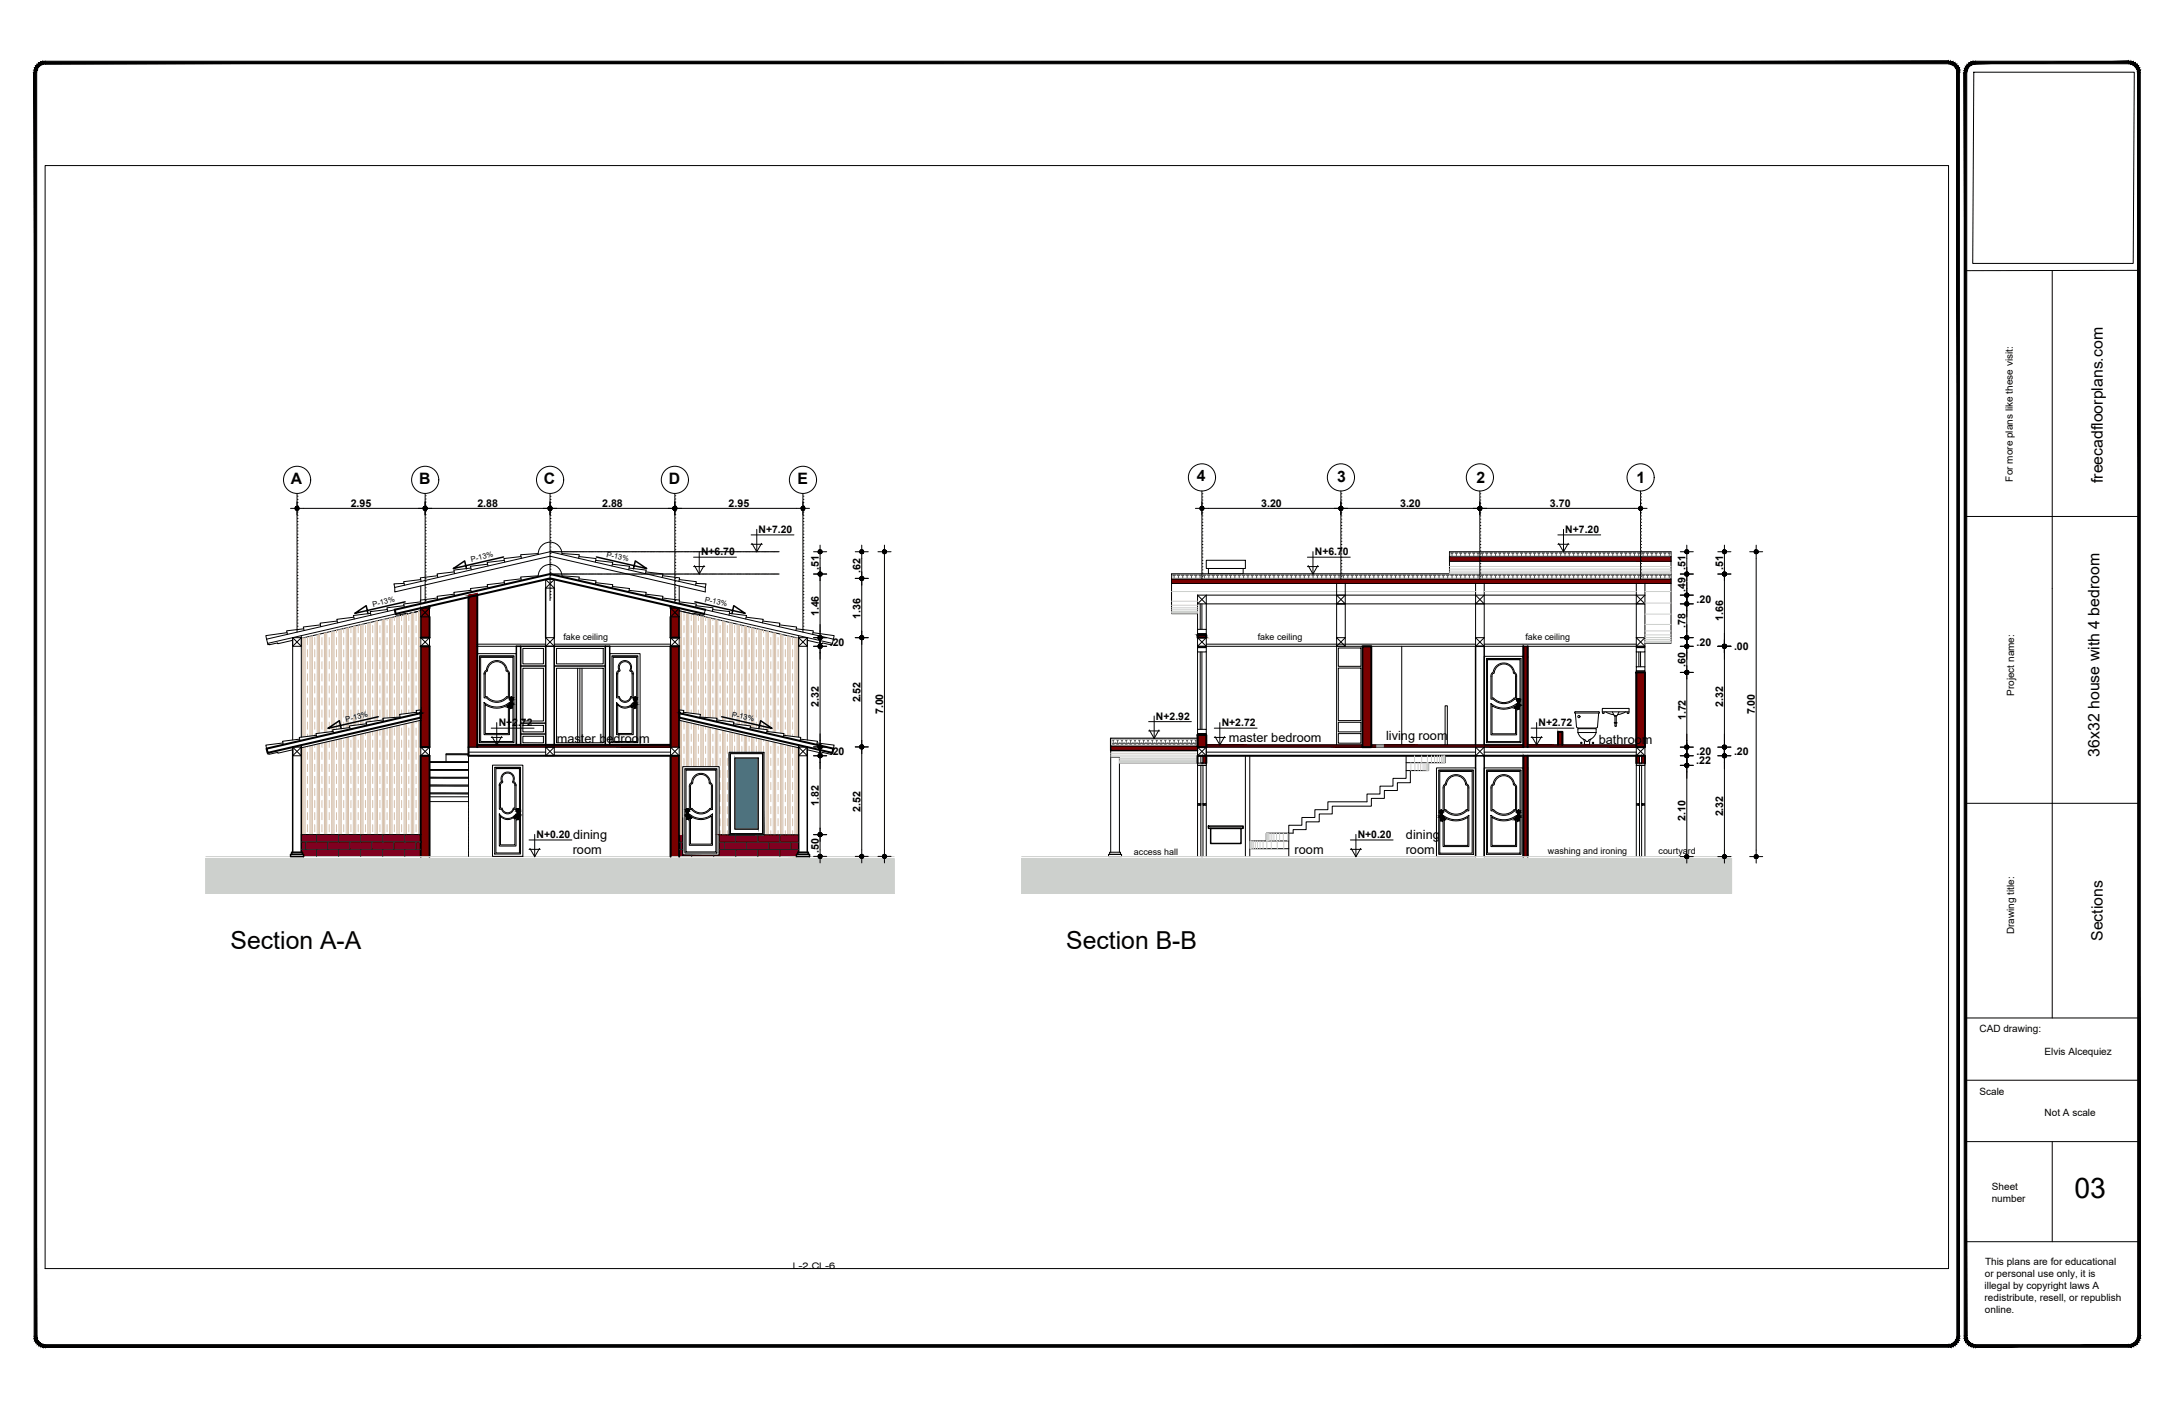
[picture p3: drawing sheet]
<svg xmlns="http://www.w3.org/2000/svg" width="432mm" height="279mm" viewBox="0 0 432 279" stroke-linecap="round" stroke-linejoin="round" font-family="sans-serif">
<defs><g id="words">
<text font-size="5.6" x="412" y="237.8">03</text>
<g font-size="4.9">
<text x="45.8" y="188.4">Section A-A</text>
<text x="211.8" y="188.4">Section B-B</text>
</g>
<g font-size="3.1">
<text x="237.7" y="95.5">4</text>
<text x="265.6" y="95.8">3</text>
<text x="293.3" y="95.8">2</text>
<text x="325" y="95.9">1</text>
<text x="417.6" y="95.9" transform="rotate(-90 417.6 95.9)">freecadfloorplans.com</text>
<text x="57.8" y="96.1">A</text>
<text x="83.3" y="96.1">B</text>
<text x="108" y="96.1">C</text>
<text x="132.8" y="96.1">D</text>
<text x="158.4" y="96.1">E</text>
<text x="417" y="150.2" transform="rotate(-90 417 150.2)">36x32 house with 4 bedroom</text>
<text x="417.6" y="186.8" transform="rotate(-90 417.6 186.8)">Sections</text>
</g>
<g font-size="2.5">
<text x="110.6" y="147.5">master bedroom</text>
<text x="244.1" y="147.4">master bedroom</text>
<text x="275.3" y="147">living room</text>
<text x="317.5" y="147.6">bathroom</text>
<text x="113.8" y="166.6">dining</text>
<text x="279.3" y="166.6">dining</text>
<text x="113.8" y="169.6">room</text>
<text x="257.1" y="169.6">room</text>
<text x="279.2" y="169.6">room</text>
</g>
<g font-size="2.1">
<text x="69.7" y="100.7">2.95</text>
<text x="94.8" y="100.7">2.88</text>
<text x="119.6" y="100.7">2.88</text>
<text x="144.7" y="100.7">2.95</text>
<text x="250.5" y="100.7">3.20</text>
<text x="278.1" y="100.7">3.20</text>
<text x="307.9" y="100.7">3.70</text>
<text x="150.7" y="105.9">N+7.20</text>
<text x="310.9" y="105.9">N+7.20</text>
<text x="139.2" y="110.3">N+6.70</text>
<text x="162.7" y="113.1" transform="rotate(-90 162.7 113.1)">.51</text>
<text x="170.9" y="113.7" transform="rotate(-90 170.9 113.7)">.62</text>
<text x="261.2" y="110.3">N+6.70</text>
<text x="334.8" y="113.1" transform="rotate(-90 334.8 113.1)">.51</text>
<text x="342.3" y="113.1" transform="rotate(-90 342.3 113.1)">.51</text>
<text x="334.8" y="117.6" transform="rotate(-90 334.8 117.6)">.49</text>
<text x="337" y="119.8">.20</text>
<text x="162.7" y="122.4" transform="rotate(-90 162.7 122.4)">1.46</text>
<text x="170.9" y="122.8" transform="rotate(-90 170.9 122.8)">1.36</text>
<text x="334.8" y="124.8" transform="rotate(-90 334.8 124.8)">.78</text>
<text x="342.3" y="123.3" transform="rotate(-90 342.3 123.3)">1.66</text>
<text x="164.8" y="128.2">.20</text>
<text x="337" y="128.2">.20</text>
<text x="344.4" y="129.1">.00</text>
<text x="334.8" y="132.4" transform="rotate(-90 334.8 132.4)">.60</text>
<text x="162.7" y="140.4" transform="rotate(-90 162.7 140.4)">2.32</text>
<text x="170.9" y="139.5" transform="rotate(-90 170.9 139.5)">2.52</text>
<text x="175.4" y="141.8" transform="rotate(-90 175.4 141.8)">7.00</text>
<text x="229.6" y="142.9">N+2.92</text>
<text x="334.8" y="143" transform="rotate(-90 334.8 143)">1.72</text>
<text x="342.3" y="140.4" transform="rotate(-90 342.3 140.4)">2.32</text>
<text x="348.6" y="141.9" transform="rotate(-90 348.6 141.9)">7.00</text>
<text x="99" y="144.2">N+2.72</text>
<text x="164.8" y="149.9">.20</text>
<text x="242.7" y="144.2">N+2.72</text>
<text x="305.6" y="144.2">N+2.72</text>
<text x="337" y="150">.20</text>
<text x="344.4" y="150">.20</text>
<text x="336.9" y="151.8">.22</text>
<text x="162.7" y="160" transform="rotate(-90 162.7 160)">1.82</text>
<text x="170.9" y="161.2" transform="rotate(-90 170.9 161.2)">2.52</text>
<text x="106.6" y="166.4">N+0.20</text>
<text x="269.7" y="166.4">N+0.20</text>
<text x="334.8" y="163.1" transform="rotate(-90 334.8 163.1)">2.10</text>
<text x="342.3" y="162.1" transform="rotate(-90 342.3 162.1)">2.32</text>
<text x="162.7" y="169.4" transform="rotate(-90 162.7 169.4)">.50</text>
</g>
<g font-size="2">
<text x="399.8" y="95.6" transform="rotate(-90 399.8 95.6)">For more plans like these visit:</text>
<text x="400" y="138.2" transform="rotate(-90 400 138.2)">Project name:</text>
<text x="400" y="185.5" transform="rotate(-90 400 185.5)">Drawing title:</text>
<text x="393.2" y="205">CAD drawing:</text>
<text x="406.1" y="209.6">Elvis Alcequiez</text>
<text x="393.2" y="217.4">Scale</text>
<text x="406.1" y="221.6">Not A scale</text>
<text x="395.6" y="238.7">number</text>
<text x="395.6" y="236.4">Sheet</text>
<text x="394.3" y="251.2">This plans are for educational</text>
<text x="394.2" y="256">illegal by copyright laws A</text>
<text x="394.3" y="253.6">or personal use only, it is</text>
<text x="394.2" y="258.3">redistribute, resell, or republish</text>
<text x="394.3" y="260.7">online.</text>
</g>
<g font-size="1.8">
<text x="111.9" y="127.2">fake ceiling</text>
<text x="249.8" y="127.2">fake ceiling</text>
<text x="303" y="127.2">fake ceiling</text>
<text x="225.2" y="169.8">access hall</text>
<text x="307.5" y="169.5">washing and ironing</text>
<text x="329.4" y="169.5">courtyard</text>
<text x="157.4" y="251.9">L-2,CL-6</text>
</g>
<g font-size="1.5">
<text x="93.7" y="111.6" transform="rotate(-13 93.7 111.6)">P-13%</text>
<text x="120.4" y="110.6" transform="rotate(13 120.4 110.6)">P-13%</text>
<text x="139.9" y="119.5" transform="rotate(13 139.9 119.5)">P-13%</text>
<text x="74.1" y="120.5" transform="rotate(-13 74.1 120.5)">P-13%</text>
<text x="68.8" y="143.3" transform="rotate(-13 68.8 143.3)">P-13%</text>
<text x="145.3" y="142.3" transform="rotate(13 145.3 142.3)">P-13%</text>
</g>
</g></defs>
<!-- layer: Dim -->
<g fill="none" stroke="#000" stroke-width=".2">
<path d="M335 110.9v1.8M335 115.3v1.6M335 118.2v1.7M342.5 110.9v1.8M342.5 115.3v11.7M348.8 110.9v57.9M103.4 132.3h5v11.3h-5zM103.4 128.3h5v4h-5zM103.9 132.7h4v10.5h-4zM103.9 128.8h4v3h-4zM110.1 128.3h10.1v4h-10.1zM110.1 132.3h10.1v15.6h-10.1z"/>
<path d="M110.5 128.8h9.3v3h-9.3zM110.5 132.7h9.3v14.8h-9.3zM114.7 132.7v14.8M115.2 132.7v14.8M115.6 132.7v14.8M335 121.2v4.1M335 126.6v1.7M335 129.6v2.6M342.5 129.6v17.5M103.4 145.8h5v2.1h-5zM103.4 143.6h5v2.2h-5zM103.9 146.2h4v1.3h-4z"/>
<path d="M103.9 144h4v1.3h-4zM342.5 148.4v1.7M342.5 151.4v17.4"/>
</g>
<!-- layer: Sanitarios p. baja -->
<g fill="none" stroke="#000" stroke-width=".2">
<path d="M312.9 141.6l.2 2.7 .3 .3M312.9 141.3h4.6l.1 .3M312.9 141.3l-.1 .2v.1h4.8M313.4 144.6h3.6M313.4 144.8l.1-.1h3.4l.1 .1M313.4 144.8v.7h3.6v-.7M313.4 145.5l.6 1 .8 .4 .3 .3 .4-.1M314.4 146.8l.3 .4v.7h.9l.2-.1M315.7 147.5v.3M316 146.8l-.3 .7M317 145.5l-.6 1-.8 .4-.1 .2M317.5 141.6l-.2 2.7-.2 .3"/>
<path d="M318.2 141.4h5.4M318.4 141.7h.1M318.6 141.4l-.1 .3M318.9 141.4l.8 .3 .8 .2M320.2 141.4l.4 .7h.6l.4-.7M320.6 143.5h.6v.1h-.6zM320.7 142.1v.1M320.8 143.6v.5l.1 .2 .1-.2v-.5M320.8 142.2v1.3M320.9 143.5v.1M321 142.2v1.3M321.1 142.1l-.4 .1"/>
<path d="M322.9 141.3l-1.6 .6M323.2 141.4l.1 .3M323.3 141.7h.1M323.6 140.8l-.1 .8-.1 .1M323.6 140.8l-5.2-.1-.2 .1v.6l.2 .3"/>
<circle cx="313.6" cy="142.3" r=".22"/>
<circle cx="314.1" cy="147.5" r=".14"/>
<circle cx="316.4" cy="147.5" r=".14"/>
</g>
<!-- layer: DETALLES -->
<g fill="#800020" stroke="#800020" stroke-width=".2">
<path d="M94.8 147.9l38.4 .1z"/>
<path d="M59.8 165.7l23.8 3.5v-3.5zM59.8 165.7l23.8 3.5h-23.8z"/>
<path d="M60.1 169.2l23.5 .4v-.4zM60.1 169.2l23.5 .4h-23.5z"/>
<path d="M60.3 169.6l23.3 .5v-.5zM60.3 169.6l23.3 .5h-23.3z"/>
<path d="M142.8 165.8l15.8 3.4v-3.4zM142.8 165.8l15.8 3.4h-15.8z"/>
<path d="M142.8 169.2l15.6 .5v-.5zM142.8 169.2l15.6 .5h-15.6z"/>
<path d="M142.8 169.7l15.4 .1v-.1zM142.8 169.7l15.4 .1h-15.4z"/>
<path d="M134.9 165.8l.7 4v-4zM134.9 165.8l.7 4h-.7z"/>
<path d="M134.9 169.8l23.3 .3v-.3zM134.9 169.8l23.3 .3h-23.3z"/>
<path d="M94.8 148l38.4 .4v-.4zM94.8 148l38.4 .4h-38.4z"/>
</g>
<!-- layer: muebles -->
<g fill="none" stroke="#000" stroke-width=".2">
<path d="M94.8 129.8h7.8v18.1h-7.8zM95.2 130.3h6.9v17.2h-6.9zM95.5 130.5h6.4v16.7h-6.4zM96.1 133.9l.2-.5 .3-.3a2.07 2.07 0 0 1 2.1-1.9 2.07 2.07 0 0 1 2 1.9 .78 .78 0 0 1 .5 .8M96.1 139.5a3.9 3.9 0 0 0 5.1 0v6.4h-5.1zM96.1 133.7v4.9h.5M96.4 139.9a4 4 0 0 0 4.6 0v5.8h-4.6zM96.4 133.7v4.7h.3M96.6 138.6a2.78 2.78 0 0 0 4.1 0M96.8 133.1l-.1 .2a.42 .42 0 0 0-.3 .6M96.8 133.1a1.85 1.85 0 0 1 1.9-1.7 1.85 1.85 0 0 1 1.8 1.7M100.5 133.1l.1 .2a.42 .42 0 0 1 .4 .6"/>
<path d="M101 133.7v4.7l-.4-.1a2.57 2.57 0 0 1-3.9 0M101.2 133.7v4.9h-.5M101.4 139.1h.4v1.5h-.4zM121.1 129.8h6v18.1h-6zM121.5 130.3h5.2v17.2h-5.2zM121.8 130.5h4.7v16.7h-4.7zM122.5 133.9a.76 .76 0 0 1 .4-.8 1.33 1.33 0 0 1 1.2-1.9 1.33 1.33 0 0 1 1.2 1.9 .76 .76 0 0 1 .5 .8M122.5 139.5a1.97 1.97 0 0 0 3.3 0v6.4h-3.3zM122.5 133.7v4.9h.4a1.26 1.26 0 0 0 1.2 .9 1.26 1.26 0 0 0 1.2-.9h.5v-4.9M122.7 139.9a1.78 1.78 0 0 0 2.8 0v5.8h-2.8zM122.7 133.7v4.7h.3M123.1 133.1l-.1 .2a.42 .42 0 0 0-.3 .6"/>
<path d="M123.2 133.1a1.13 1.13 0 0 1 .9-1.7 1.13 1.13 0 0 1 1 1.7M125.1 133.1l.1 .2a.42 .42 0 0 1 .4 .6M125.5 133.7v4.7l-.2-.1a1.13 1.13 0 0 1-1.2 1 1.13 1.13 0 0 1-1.1-1M126 139.1h.3v1.5h-.3zM126 139.7h.3v.3h-.3zM301.4 139.3h.4v1.5h-.4zM301.5 139.9h.2v.3h-.2zM97.8 151.9h6.1v18.2h-6.1zM98.3 152.4h5.1v17.2h-5.1zM98.5 152.6h4.7v16.8h-4.7zM99.2 156a.83 .83 0 0 1 .4-.8 1.33 1.33 0 0 1 1.2-1.9 1.33 1.33 0 0 1 1.2 1.9l.4 .3 .1 .5M99.2 155.8v4.9h.4"/>
<path d="M99.4 155.8v4.7h.3a1.13 1.13 0 0 0 1.1 .9 1.13 1.13 0 0 0 1.1-.9h.4v-4.7M99.6 155.4l-.2 .6M100.9 140.3l.6-.5-.5 .6zM101.8 155.2a1.16 1.16 0 0 0-1.1-1.7 1.16 1.16 0 0 0-.8 1.8l-.3 .2M101.8 155.2l.2 .3M102 155.4l.3 .6M102.5 155.8v4.9h-.5a1.24 1.24 0 0 1-1.2 .9 1.24 1.24 0 0 1-1.2-.9M125.5 140.3l.6-.5-.5 .6zM301 140.5l.6-.4-.5 .5zM99.2 161.6a1.97 1.97 0 0 0 3.3 0v6.4h-3.3zM99.4 162.1a1.81 1.81 0 0 0 2.9 0v5.7h-2.9zM102.2 162.4l.6-.5-.5 .6z"/>
<path d="M102.7 161.2h.3v1.6h-.3zM102.7 161.8h.3v.3h-.3zM136.4 161.2h.3v1.5h-.3zM136.6 161.9l.6 .6-.4-.2zM286.1 161.5h.4v1.5h-.4zM286.2 162.1h.2v.3h-.2zM286.3 162.2l.6 .5v.1zM301 162.7l.6-.5-.6 .6zM301.4 161.5h.4v1.5h-.4zM301.5 162.1h.2v.3h-.2z"/>
<circle cx="101.6" cy="139.8" r=".17"/>
<circle cx="101.6" cy="138.8" r=".32"/>
<circle cx="126.2" cy="138.8" r=".33"/>
<circle cx="301.6" cy="139" r=".31"/>
<circle cx="102.9" cy="160.9" r=".32"/>
<circle cx="136.5" cy="160.9" r=".31"/>
<circle cx="136.5" cy="162" r=".17"/>
<circle cx="286.3" cy="161.2" r=".31"/>
<circle cx="301.6" cy="161.2" r=".31"/>
</g>
<!-- layer: Capa5 -->
<g fill="none" stroke="#000" stroke-width=".3">
<path d="M108.4 116.8v9.8M110.1 116.8v9.8M108.4 128.3v19.6M110.1 128.3v19.6M58.1 148.4v20.8M59.8 148v21.2M102.6 147.9v-19.6h.8v19.6M120.2 147.9v-19.6h.9v19.6M158.6 148v21.2M160.3 148.4v20.8M220.6 148.1h17.3M237.9 146.6h-17.3v2.5l17.3-.1"/>
<path d="M293.1 147.9v-19.6h1.7v19.6M57.7 169.7h2.6v.4h-2.6zM57.9 169.2h2.2v.5h-2.2zM158.2 169.7h2.6v.4h-2.6zM158.4 169.2h2.2v.5h-2.2zM240 164h6.9v.5h-6.9zM240.5 164.5h6v3h-6zM293.1 170.1v-20h1.7v20"/>
</g>
<!-- layer: DETALLES -->
<g fill="#9db9b3" stroke="#9db9b3" stroke-width=".2">
<path d="M88.6 149.7l4.5 .2v-.2zM88.6 149.7l4.5 .2h-4.5z"/>
<path d="M85.3 151.2l7.8 .2v-.2zM85.3 151.2l7.8 .2h-7.8z"/>
<path d="M85.3 152.8l7.8 .2v-.2zM85.3 152.8l7.8 .2h-7.8z"/>
<path d="M85.3 154.4l7.8 .1v-.1zM85.3 154.4l7.8 .1h-7.8z"/>
<path d="M85.3 155.9l7.8 .2v-.2zM85.3 155.9l7.8 .2h-7.8z"/>
<path d="M85.3 157.5l7.8 .1v-.1zM85.3 157.5l7.8 .1h-7.8z"/>
</g>
<g fill="none" stroke="#d5bfaa" stroke-width=".2">
<path d="M60.1 126.7v19.7M60.4 126.6v19.7M60.6 126.6v19.7M61.1 126.6v1.4M61.1 129v1.4M61.1 131.4v1.4M61.1 133.8v1.4M61.1 136.2v1.4M61.1 138.6v1.4M61.6 126.4v19.8M61.8 126.3v19.8M62 126.2v19.9"/>
<path d="M62.5 126.6v1.4M62.5 129v1.4M62.5 131.4v1.4M62.5 133.8v1.4M62.5 136.2v1.4M62.5 138.6v1.4M63 126v19.6M63.2 126v19.6M63.5 125.9v19.7M64 126.6v1.4M64 129v1.4M64 131.4v1.4"/>
<path d="M64 133.8v1.4M64 136.2v1.4M64 138.6v1.4M64.4 125.7v19.8M64.7 125.7v19.7M64.9 125.6v19.8M65.4 125.5v.2M65.4 126.6v1.4M65.4 129v1.4M65.4 131.4v1.4M65.4 133.8v1.4M65.4 136.2v1.4"/>
<path d="M65.4 138.6v1.4M65.9 125.4v19.9M66.1 125.3v19.6M66.3 125.3v19.6M66.8 125.1v.6M66.8 126.6v1.4M66.8 129v1.4M66.8 131.4v1.4M66.8 133.8v1.4M66.8 136.2v1.4M66.8 138.6v1.4M67.3 125v19.8"/>
<path d="M67.5 125v19.7M67.8 124.9v19.8M68.3 124.8v.9M68.3 126.6v1.4M68.3 129v1.4M68.3 131.4v1.4M68.3 133.8v1.4M68.3 136.2v1.4M68.3 138.6v1.4M68.8 124.7v19.9M69 124.7v19.9M69.2 124.6v19.9"/>
<path d="M69.7 124.5v1.2M69.7 126.6v1.4M69.7 129v1.4M69.7 131.4v1.4M69.7 133.8v1.4M69.7 136.2v1.4M69.7 138.6v1.4M70.2 124.4v19.6M70.4 124.3v19.7M70.7 124.3v19.7M71.1 124.2v1.5M71.1 126.6v1.4"/>
<path d="M71.1 129v1.4M71.1 131.4v1.4M71.1 133.8v1.4M71.1 136.2v1.4M71.1 138.6v1.4M71.6 124v19.9M71.9 124v19.9M72.1 123.9v19.9M72.6 124.2v1.5M72.6 126.6v1.4M72.6 129v1.4M72.6 131.4v1.4"/>
<path d="M72.6 133.8v1.4M72.6 136.2v1.4M72.6 138.6v1.4M73.1 123.7v19.6M73.3 123.7v19.6M73.5 123.6v19.7M74 124.2v1.5M74 126.6v1.4M74 129v1.4M74 131.4v1.4M74 133.8v1.4M74 136.2v1.4"/>
<path d="M74 138.6v1.4M74.5 123.4v19.8M74.7 123.3v19.8M75 123.3v19.8M75.5 123.2h.1M75.5 124.2v1.5M75.5 126.6v1.4M75.5 129v1.4M75.5 131.4v1.4M75.5 133.8v1.4M75.5 136.2v1.4M75.5 138.6v1.4"/>
<path d="M75.9 123v20M76.2 123v19.6M76.4 122.9v19.7M76.9 122.8v.4M76.9 124.2v1.5M76.9 126.6v1.4M76.9 129v1.4M76.9 131.4v1.4M76.9 133.8v1.4M76.9 136.2v1.4M76.9 138.6v1.4M77.4 122.7v19.8"/>
<path d="M77.6 122.7v19.8M77.9 122.6v19.9M78.3 122.5v.7M78.3 124.2v1.5M78.3 126.6v1.4M78.3 129v1.4M78.3 131.4v1.4M78.3 133.8v1.4M78.3 136.2v1.4M78.3 138.6v1.4M78.8 122.4v20M79 122.3v20.1"/>
<path d="M79.3 122.3v20.1M79.8 122.2v1M79.8 124.2v1.5M79.8 126.6v1.4M79.8 129v1.4M79.8 131.4v1.4M79.8 133.8v1.4M79.8 136.2v1.4M79.8 138.6v1.4M80.2 122.1v19.6M80.5 122v19.7M80.7 121.9v19.8"/>
<path d="M81.2 121.8v1.4M81.2 124.2v1.5M81.2 126.6v1.4M81.2 129v1.4M81.2 131.4v1.4M81.2 133.8v1.4M81.2 136.2v1.4M81.2 138.6v1.4M81.7 121.7v19.9M81.9 121.7v19.8M82.2 121.6v19.9M82.6 121.8v1.4"/>
<path d="M82.6 124.2v1.5M82.6 126.6v1.4M82.6 129v1.4M82.6 131.4v1.4M82.6 133.8v1.4M82.6 136.2v1.4M82.6 138.6v1.4M83.1 121.4v19.6M83.4 121.4v19.6M135.1 121.4v19.6M135.4 121.4v19.6M135.9 121.8v1.4"/>
<path d="M135.9 124.2v1.5M135.9 126.6v1.4M135.9 129v1.4M135.9 131.4v1.4M135.9 133.8v1.4M135.9 136.2v1.4M135.9 138.6v1.4M136.3 121.6v19.9M136.6 121.7v19.8M136.8 121.7v19.9M137.3 121.8v1.4M137.3 124.2v1.5"/>
<path d="M137.3 126.6v1.4M137.3 129v1.4M137.3 131.4v1.4M137.3 133.8v1.4M137.3 136.2v1.4M137.3 138.6v1.4M137.8 121.9v19.8M138 122v19.7M138.2 122.1v19.6M138.7 122.2v1M138.7 124.2v1.5M138.7 126.6v1.4"/>
<path d="M138.7 129v1.4M138.7 131.4v1.4M138.7 133.8v1.4M138.7 136.2v1.4M138.7 138.6v1.4M139.2 122.3v20.1M139.4 122.4v20M139.7 122.4v20M140.2 122.5v.7M140.2 124.2v1.5M140.2 126.6v1.4M140.2 129v1.4"/>
<path d="M140.2 131.4v1.4M140.2 133.8v1.4M140.2 136.2v1.4M140.2 138.6v1.4M140.6 122.6v19.9M140.9 122.7v19.8M141.1 122.7v19.8M141.6 122.8v.4M141.6 124.2v1.5M141.6 126.6v1.4M141.6 129v1.4M141.6 131.4v1.4"/>
<path d="M141.6 133.8v1.4M141.6 136.2v1.4M141.6 138.6v1.4M142.1 122.9v19.7M142.3 123v19.6M142.6 123v20M143 123.2h.1M143 124.2v1.5M143 126.6v1.4M143 129v1.4M143 131.4v1.4M143 133.8v1.4"/>
<path d="M143 136.2v1.4M143 138.6v1.4M143.5 123.3v19.8M143.7 123.3v19.8M144 123.4v19.8M144.5 124.2v1.5M144.5 126.6v1.4M144.5 129v1.4M144.5 131.4v1.4M144.5 133.8v1.4M144.5 136.2v1.4M144.5 138.6v1.4"/>
<path d="M145 123.6v19.7M145.2 123.7v19.6M145.4 123.7v19.6M145.9 124.2v1.5M145.9 126.6v1.4M145.9 129v1.4M145.9 131.4v1.4M145.9 133.8v1.4M145.9 136.2v1.4M145.9 138.6v1.4M146.4 123.9v19.9M146.6 124v19.9"/>
<path d="M146.9 124v19.9M147.3 124.2v1.5M147.3 126.6v1.4M147.3 129v1.4M147.3 131.4v1.4M147.3 133.8v1.4M147.3 136.2v1.4M147.3 138.6v1.4M147.8 124.3v19.7M148.1 124.3v19.7M148.3 124.4v19.6M148.8 124.5v1.2"/>
<path d="M148.8 126.6v1.4M148.8 129v1.4M148.8 131.4v1.4M148.8 133.8v1.4M148.8 136.2v1.4M148.8 138.6v1.4M149.3 124.6v19.9M149.5 124.7v19.9M149.7 124.7v19.9M150.2 124.8v.9M150.2 126.6v1.4M150.2 129v1.4"/>
<path d="M150.2 131.4v1.4M150.2 133.8v1.4M150.2 136.2v1.4M150.2 138.6v1.4M150.7 124.9v19.8M150.9 125v19.7M151.2 125v19.8M151.7 125.1v.6M151.7 126.6v1.4M151.7 129v1.4M151.7 131.4v1.4M151.7 133.8v1.4"/>
<path d="M151.7 136.2v1.4M151.7 138.6v1.4M152.2 125.3v19.6M152.4 125.3v19.6M152.6 125.4v19.9M153.1 125.5v.2M153.1 126.6v1.4M153.1 129v1.4M153.1 131.4v1.4M153.1 133.8v1.4M153.1 136.2v1.4M153.1 138.6v1.4"/>
<path d="M153.6 125.6v19.8M153.8 125.7v19.7M154.1 125.7v19.8M154.5 126.6v1.4M154.5 129v1.4M154.5 131.4v1.4M154.5 133.8v1.4M154.5 136.2v1.4M154.5 138.6v1.4M155 125.9v19.7M155.3 126v19.6M155.5 126v19.6"/>
<path d="M156 126.6v1.4M156 129v1.4M156 131.4v1.4M156 133.8v1.4M156 136.2v1.4M156 138.6v1.4M156.4 126.2v19.9M156.7 126.3v19.8M156.9 126.4v19.8M157.4 126.6v1.4M157.4 129v1.4M157.4 131.4v1.4"/>
<path d="M157.4 133.8v1.4M157.4 136.2v1.4M157.4 138.6v1.4M157.9 126.6v19.7M158.1 126.6v19.7M158.4 126.7v19.7M60.1 148.4v17.3M60.4 148.4v17.3M60.6 148.3v17.4M61.1 141v1.4M61.1 143.4v1.4M61.1 145.8v.4"/>
<path d="M61.1 148.2v.2M61.1 149.4v1.4M61.1 151.8v1.4M61.1 154.2v1.4M61.1 156.6v1.4M61.1 158.9v1.5M61.6 148.1v17.6M61.8 148v17.7M62 148v17.7M62.5 141v1.4M62.5 143.4v1.4M62.5 145.8v.3"/>
<path d="M62.5 147.9v.5M62.5 149.4v1.4M62.5 151.8v1.4M62.5 154.2v1.4M62.5 156.6v1.4M62.5 158.9v1.5M63 147.8v17.9M63.2 147.7v18M63.5 147.7v18M64 141v1.4M64 143.4v1.4M64 147.5v.9"/>
<path d="M64 149.4v1.4M64 151.8v1.4M64 154.2v1.4M64 156.6v1.4M64 158.9v1.5M64.4 147.4v18.3M64.7 147.4v18.3M64.9 147.3v18.4M65.4 141v1.4M65.4 143.4v1.4M65.4 147.2v1.2M65.4 149.4v1.4"/>
<path d="M65.4 151.8v1.4M65.4 154.2v1.4M65.4 156.6v1.4M65.4 158.9v1.5M65.9 147.1v18.6M66.1 145.1v.2M66.1 147.1v18.6M66.3 147v18.7M66.8 141v1.4M66.8 143.4v1.4M66.8 147v1.4M66.8 149.4v1.4"/>
<path d="M66.8 151.8v1.4M66.8 154.2v1.4M66.8 156.6v1.4M66.8 158.9v1.5M67.3 146.8v18.9M67.5 146.7v19M67.8 146.7v19M68.3 141v1.4M68.3 143.4v1.2M68.3 147v1.4M68.3 149.4v1.4M68.3 151.8v1.4"/>
<path d="M68.3 154.2v1.4M68.3 156.6v1.4M68.3 158.9v1.5M68.8 146.4v19.3M69 146.4v19.3M69.2 146.3v19.4M69.7 141v1.4M69.7 143.4v.7M69.7 147v1.4M69.7 149.4v1.4M69.7 151.8v1.4M69.7 154.2v1.4"/>
<path d="M69.7 156.6v1.4M69.7 158.9v1.5M70.2 146.1v19.6M70.4 146.1v19.6M70.7 146v19.7M71.1 141v1.4M71.1 143.4v.5M71.1 145.9v.1M71.1 147v1.4M71.1 149.4v1.4M71.1 151.8v1.4M71.1 154.2v1.4"/>
<path d="M71.1 156.6v1.4M71.1 158.9v1.5M71.6 145.8v19.9M71.9 145.7v20M72.1 145.7v20M72.6 141v1.4M72.6 143.4v.3M72.6 145.6v.4M72.6 147v1.4M72.6 149.4v1.4M72.6 151.8v1.4M72.6 154.2v1.4"/>
<path d="M72.6 156.6v1.4M72.6 158.9v1.5M73.1 145.5v20.2M73.3 145.4v20.3M73.5 145.3v20.4M74 141v1.4M74 145.2v.8M74 147v1.4M74 149.4v1.4M74 151.8v1.4M74 154.2v1.4M74 156.6v1.4"/>
<path d="M74 158.9v1.5M74.5 145.1v20.6M74.7 145.1v20.6M75 145v20.7M75.5 141v1.4M75.5 144.9v1.1M75.5 147v1.4M75.5 149.4v1.4M75.5 151.8v1.4M75.5 154.2v1.4M75.5 156.6v1.4M75.5 158.9v1.5"/>
<path d="M75.9 144.8v20.9M76.2 144.7v21M76.4 144.7v21M76.9 141v1.4M76.9 144.6v1.4M76.9 147v1.4M76.9 149.4v1.4M76.9 151.8v1.4M76.9 154.2v1.4M76.9 156.6v1.4M76.9 158.9v1.5M77.4 144.5v21.2"/>
<path d="M77.6 144.4v21.3M77.9 144.4v21.3M78.3 141v1.4M78.3 144.6v1.4M78.3 147v1.4M78.3 149.4v1.4M78.3 151.8v1.4M78.3 154.2v1.4M78.3 156.6v1.4M78.3 158.9v1.5M78.8 144.1v21.6M79 144.1v21.6"/>
<path d="M79.3 144v21.7M79.8 141v.8M79.8 144.6v1.4M79.8 147v1.4M79.8 149.4v1.4M79.8 151.8v1.4M79.8 154.2v1.4M79.8 156.6v1.4M79.8 158.9v1.5M80.2 143.8v21.9M80.5 143.7v22M80.7 143.7v22"/>
<path d="M81.2 141v.6M81.2 143.6h.1M81.2 144.6v1.4M81.2 147v1.4M81.2 149.4v1.4M81.2 151.8v1.4M81.2 154.2v1.4M81.2 156.6v1.4M81.2 158.9v1.5M81.7 143.5v22.2M81.9 143.4v22.3M82.2 143.4v22.3"/>
<path d="M82.6 141v.5M82.6 143.2v.4M82.6 144.6v1.4M82.6 147v1.4M82.6 149.4v1.4M82.6 151.8v1.4M82.6 154.2v1.4M82.6 156.6v1.4M82.6 158.9v1.5M83.1 143.1v22.6M83.4 143.1v22.6M135.1 143.1v22.7"/>
<path d="M135.4 143.1v22.7M135.9 141v.5M135.9 143.4v1.4M135.9 145.8v1.4M135.9 148.2v1.4M135.9 150.6v1.4M136.3 143.4v8.8M136.6 143.4v8.8M136.8 143.5v8.7M137.3 141v.6M137.3 143.6v1.2M137.3 145.8v1.4"/>
<path d="M137.3 148.2v1.4M137.3 150.6v1.4M137.8 143.7v8.5M138 143.7v8.5M138.2 143.8v8.4M138.7 141v.8M138.7 143.9v.9M138.7 145.8v1.4M138.7 148.2v1.4M138.7 150.6v1.4M139.2 144v8.2M139.4 144.1v8.1"/>
<path d="M139.7 144.1v8.1M140.2 141v1.4M140.2 144.2v.6M140.2 145.8v1.4M140.2 148.2v1.4M140.2 150.6v1.4M140.6 144.4v7.8M140.9 144.4v7.8M141.1 144.5v7.7M141.6 141v1.4M141.6 144.6v.2M141.6 145.8v1.4"/>
<path d="M141.6 148.2v1.4M141.6 150.6v1.4M142.1 144.7v7.5M142.3 144.7v7.5M142.6 144.8v7.4M143 141v1.4M143 145.8v1.4M143 148.2v1.4M143 150.6v1.4M143 153v1.4M143 155.4v1.4M143 157.8v1.4"/>
<path d="M143.5 145v20.8M143.7 145.1v20.7M144 145.1v20.7M144.5 141v1.4M144.5 145.8v1.4M144.5 148.2v1.4M144.5 150.6v1.4M144.5 153v1.4M144.5 155.4v1.4M144.5 157.8v1.4M145 145.4v4M145.2 145.4v4"/>
<path d="M145.4 145.5v3.9M145.9 141v1.4M145.9 143.4v.3M145.9 145.8v1.4M145.9 148.2v1.2M146.4 145.7v3.7M146.6 145.7v3.7M146.9 145.8v3.6M147.3 141v1.4M147.3 143.4v.5M147.3 145.9v1.3M147.3 148.2v1.2"/>
<path d="M147.8 146v3.4M148.1 146.1v3.3M148.3 146.1v3.3M148.8 141v1.4M148.8 143.4v.7M148.8 146.2v1M148.8 148.2v1.2M149.3 146.3v3.1M149.5 146.4v3M149.7 146.5v2.9M150.2 141v1.4M150.2 143.4v1.2"/>
<path d="M150.2 146.6v.6M150.2 148.2v1.2M150.7 146.7v2.7M150.9 146.7v2.7M151.2 146.8v2.6M151.7 141v1.4M151.7 143.4v1.4M151.7 146.9v.3M151.7 148.2v1.2M152.2 147v18.8M152.4 145v.3M152.4 147.1v18.7"/>
<path d="M152.6 147.1v18.7M153.1 141v1.4M153.1 143.4v1.4M153.1 148.2v1.4M153.1 150.6v1.4M153.1 153v1.4M153.1 155.4v1.4M153.1 157.8v1.4M153.6 147.3v18.5M153.8 147.4v18.4M154.1 147.4v18.4M154.5 141v1.4"/>
<path d="M154.5 143.4v1.4M154.5 148.2v1.4M154.5 150.6v1.4M154.5 153v1.4M154.5 155.4v1.4M154.5 157.8v1.4M155 147.7v18.1M155.3 147.7v18.1M155.5 147.8v18M156 141v1.4M156 143.4v1.4M156 145.8v.3"/>
<path d="M156 148.2v1.4M156 150.6v1.4M156 153v1.4M156 155.4v1.4M156 157.8v1.4M156.4 148v17.8M156.7 148v17.8M156.9 148.1v17.7M157.4 141v1.4M157.4 143.4v1.4M157.4 145.8v.4M157.4 148.2v1.4"/>
<path d="M157.4 150.6v1.4M157.4 153v1.4M157.4 155.4v1.4M157.4 157.8v1.4M157.9 148.3v17.5M158.1 148.4v17.4M158.4 148.4v17.4M61.1 161.4v1.4M61.1 163.8v1.4M62.5 161.4v1.4M62.5 163.8v1.4M64 161.4v1.4"/>
<path d="M64 163.8v1.4M65.4 161.4v1.4M65.4 163.8v1.4M66.8 161.4v1.4M66.8 163.8v1.4M68.3 161.4v1.4M68.3 163.8v1.4M69.7 161.4v1.4M69.7 163.8v1.4M71.1 161.4v1.4M71.1 163.8v1.4M72.6 161.4v1.4"/>
<path d="M72.6 163.8v1.4M74 161.4v1.4M74 163.8v1.4M75.5 161.4v1.4M75.5 163.8v1.4M76.9 161.4v1.4M76.9 163.8v1.4M78.3 161.4v1.4M78.3 163.8v1.4M79.8 161.4v1.4M79.8 163.8v1.4M81.2 161.4v1.4"/>
<path d="M81.2 163.8v1.4M82.6 161.4v1.4M82.6 163.8v1.4M143 160.2v1.4M143 162.5v1.5M143 165v.8M144.5 160.2v1.4M144.5 162.5v1.5M144.5 165v.8M153.1 160.2v1.4M153.1 162.5v1.5M153.1 165v.8"/>
<path d="M154.5 160.2v1.4M154.5 162.5v1.5M154.5 165v.8M156 160.2v1.4M156 162.5v1.5M156 165v.8M157.4 160.2v1.4M157.4 162.5v1.5M157.4 165v.8"/>
</g>
<!-- layer: TEXTURAS -->
<g fill="#7a0000" stroke="#7a0000" stroke-width=".2">
<path d="M93.1 118.2l1.7-.4v.4z"/>
<path d="M83.6 120.8l1.7-.4v.4z"/>
<path d="M133.2 120.4l1.7 .4h-1.7z"/>
<path d="M83.6 128.3l1.7 20.1v-20.1zM83.6 128.3l1.7 20.1h-1.7z"/>
<path d="M83.6 150.1l1.7 20v-20zM83.6 150.1l1.7 20h-1.7z"/>
<path d="M133.2 150.1l1.7 20v-20zM133.2 150.1l1.7 20h-1.7z"/>
<path d="M93.1 118.2l1.7 30.2v-30.2zM93.1 118.2l1.7 30.2h-1.7z"/>
<path d="M133.2 128.3l1.7 20.1v-20.1zM133.2 128.3l1.7 20.1h-1.7z"/>
<path d="M83.6 120.8l1.7 5.8v-5.8zM83.6 120.8l1.7 5.8h-1.7z"/>
<path d="M133.2 120.8l1.7 5.8v-5.8zM133.2 120.8l1.7 5.8h-1.7z"/>
<path d="M220.6 148.1l17.3 .9v-.9zM220.6 148.1l17.3 .9h-17.3z"/>
<path d="M303.4 147.9l21.6 .5v-.5zM303.4 147.9l21.6 .5h-21.6z"/>
<path d="M275 147.9l27.6 .5v-.5zM275 147.9l27.6 .5h-27.6z"/>
<path d="M239.6 147.9l33.6 .5v-.5zM239.6 147.9l33.6 .5h-33.6z"/>
<path d="M326.1 150.1l.6 1.4v-1.4zM326.1 150.1l.6 1.4h-.6z"/>
<path d="M325 150.1l.6 1.4v-1.4zM325 150.1l.6 1.4h-.6z"/>
<path d="M302.6 150.1l.8 2.4v-2.4zM302.6 150.1l.8 2.4h-.8z"/>
<path d="M302.6 152.5l.8 17.6v-17.6zM302.6 152.5l.8 17.6h-.8z"/>
<path d="M309.5 145.3l.8 2.6v-2.6zM309.5 145.3l.8 2.6h-.8z"/>
<path d="M302.6 128.3l.8 2v-2zM302.6 128.3l.8 2h-.8z"/>
<path d="M302.6 130.3l.8 18.1v-18.1zM302.6 130.3l.8 18.1h-.8z"/>
<path d="M238.9 150.1l.7 1.4v-1.4zM238.9 150.1l.7 1.4h-.7z"/>
<path d="M237.9 126.1l1.7 .5v-.5zM237.9 126.1l1.7 .5h-1.7z"/>
<path d="M237.9 146l1.7 2.4v-2.4zM237.9 146l1.7 2.4h-1.7z"/>
<path d="M270.6 128.3l1.8 20.1v-20.1zM270.6 128.3l1.8 20.1h-1.8z"/>
<path d="M325 133.5l1.7 14.9v-14.9zM325 133.5l1.7 14.9h-1.7z"/>
<path d="M287.9 110.5l44 .9v-.9zM287.9 110.5l44 .9h-44z"/>
<path d="M232.7 115l99.2 .9v-.9zM232.7 115l99.2 .9h-99.2z"/>
</g>
<!-- layer: Capa6 -->
<g fill="none" stroke="#000" stroke-width=".4">
<path d="M93.1 118.6v31.5h41.8v20M94.8 118.2v30.2M83.6 122.5v4.1h1.7v-4.1M83.6 128.3h1.7v20.1h-1.7zM85.3 120.4v.4M133.2 122.5v4.1h1.7v-4.1M133.2 120.4v.4M140.1 121.1l-30.9-7.1-30.8 7.1 .2 .8 30.6-7 30.7 7M237.9 126.1h1.7v.5h-1.7zM270.6 128.3h1.8v20.1h-1.8zM302.6 128.3v20.1M303.4 128.3v20.1"/>
<path d="M325 133.5h1.7v14.9h-1.7zM52.9 148.7l30.7-7.1v.9l-30.4 7zM94.8 147.9h38.4M133.2 148.4v-20.1h1.7v20.1M133.2 150.1v20M134.9 141.6l30.6 7.1-.2 .8-30.4-7zM237.9 151.5v-1.4h1.7v1.4M237.9 146h1.7v2.4h-1.7zM239.6 150.1h53.5M294.8 150.1h30.2M302.6 150.1v20M303.4 150.1v20"/>
<path d="M309.5 147.9v-2.6h.8v2.6M325 151.5v-1.4h1.7v1.4M83.6 170.1v-20h1.7v20"/>
</g>
<!-- layer: TEXTURAS -->
<g fill="none" stroke="#cdd0cd" stroke-width=".2">
<path d="M232.7 117.5h60.4M232.7 119.4h5.2M232.9 114.2h98.8v.6h-98.8zM287.9 113.9h44M287.9 113.7h44M287.9 113.4h44M287.9 113h44M287.9 112.5h44M288.1 109.7h43.6v.7h-43.6zM294.8 117.5h30.2M326.7 119.7h5.2M326.7 117.5h5.2"/>
<path d="M232.7 121.8h5.2M232.7 121.7h5.2M232.7 121.6h5.2M232.7 121.4h5.2M232.7 121.1h5.2M232.7 120.7h5.2M232.7 120.2h5.2M326.7 127.7h5.2M326.7 127.6h5.2M326.7 127.5h5.2M326.7 127.3h5.2M326.7 127h5.2"/>
<path d="M326.7 126.6h5.2M326.7 126.1h5.2M326.7 125.3h5.2M326.7 124h5.2M326.7 121.9h5.2M220.6 150.3h17.3M220.6 150h17.3M220.6 149.6h17.3M220.8 146.8h16.9v1.2h-16.9zM222.3 151.5h15.6M222.3 151.4h15.6M222.3 151.3h15.6"/>
<path d="M222.3 151.2h15.6M222.3 151.1h15.6M222.3 150.9h15.6M222.3 150.6h15.6M280.2 151.5v1.5M281 150.1v1.4M281 151.5v1.5M281.7 151.5v1.5M282.2 151.5v1.5M282.4 150.1v1.4M282.6 151.5v1.5M283 151.5v1.5"/>
<path d="M283.3 151.5v1.5M283.4 151.5v1.5M283.5 150.1v1.4M283.6 151.5v1.5M283.7 151.5v1.5M284.3 150.1v1.4M284.9 150.1v1.4M285.5 150.1v1.4M285.9 150.1v1.4M286.3 150.1v1.4M286.6 150.1v1.4M286.7 150.1v1.4"/>
<path d="M286.8 150.1v1.4M286.9 150.1v1.4M287 150.1v1.4M40.9 170.5h136.7v6.9h-136.7zM40.9 170.1h136.7M202.9 170.5h141v6.9h-141zM202.9 170.1h141.1M248.3 167v1.5M248.4 167v1.5M248.5 167v1.5M248.7 167v1.5M248.9 167v1.5"/>
<path d="M249.3 167v1.5M249.8 167v1.5M250.3 167v1.5M250.9 167v1.5M251.6 165.4v1.6M251.6 167v1.5M251.7 165.4v1.6M251.8 165.4v1.6M252 165.4v1.6M252.2 165.4v1.6M252.5 167v1.5M252.6 165.4v1.6"/>
<path d="M253 165.4v1.6M253.5 165.4v1.6M253.7 167v1.5M254.2 165.4v1.6M254.9 165.4v1.6M255 167v1.5M255.8 165.4v1.6"/>
</g>
<!-- layer: Capa3 -->
<g fill="none" stroke="#000" stroke-width=".2">
<path d="M78.4 116.7l30.8-7.1 30.9 7.1v.8l-30.9-7-30.8 7zM83.6 116.4v2.8M108.4 115.1h1.7v1.7h-1.7zM108.4 115.1l1.7 1.7M110.1 115.1l-1.7 1.7M134.9 116.4v2.8M232.7 114h99.2v1h-99.2zM232.7 115h99.2v.9h-99.2zM232.7 115.9v6h5.2M237.9 118.2h1.7v1.7h-1.7zM237.9 118.2l1.7 1.7h53.5l1.7-1.7h30.2M265.5 118.2h1.7v1.7h-1.7z"/>
<path d="M265.5 118.2l1.7 1.7M267.2 118.2l-1.7 1.7M293.1 118.2h1.7v1.7h-1.7zM293.1 118.2h-53.5l-1.7 1.7M293.1 118.2l1.7 1.7h30.2l1.7-1.7M325 118.2h1.7v1.7h-1.7zM325 118.2l1.7 1.7M331.9 115.9v11.9h-5.2M52.9 126.9l25.5-5.8 .2 .8-25.4 5.9zM58.1 126.6h1.7v1.7h-1.7zM59.8 126.6l-1.7 1.7M59.8 128.3l-1.7-1.7v20.3"/>
<path d="M59.8 126.2v20.2M83.6 126.6h1.7v1.7h-1.7zM83.6 120.8h1.7v1.7h-1.7zM83.6 126.6l1.7 1.7M83.6 120.8l1.7 1.7M85.3 126.6l-1.7 1.7M85.3 120.8l-1.7 1.7M108.4 126.6h1.7v1.7h-1.7zM108.4 126.6l1.7 1.7M110.1 126.6l-1.7 1.7M133.2 126.6h1.7v1.7h-1.7zM133.2 120.8h1.7v1.7h-1.7z"/>
<path d="M133.2 126.6l1.7 1.7M133.2 120.8l1.7 1.7M134.9 126.6l-1.7 1.7M134.9 120.8l-1.7 1.7M140.1 121.1l25.4 5.8-.2 .9-25.4-5.9zM158.6 126.6h1.7v1.7h-1.7zM158.6 126.6l1.7 1.7M158.6 128.3l1.7-1.7v20.3M158.6 126.2v20.2M237.9 126.6h1.7v1.7h-1.7zM237.9 126.6l1.7 1.7M239.6 126.6l-1.7 1.7"/>
<path d="M265.5 126.6h1.7v1.7h-1.7zM265.5 126.6l1.7 1.7M267.2 126.6l-1.7 1.7M278.4 128.3v19.6M293.1 126.6h1.7v1.7h-1.7zM293.1 126.6l1.7 1.7M294.8 126.6l-1.7 1.7M325 126.6h1.7v1.7h-1.7zM325 126.6l1.7 1.7M326.7 126.6l-1.7 1.7M58.1 148.4h1.7v1.7h-1.7zM58.1 148.4l1.7 1.7"/>
<path d="M59.8 148.4l-1.7 1.7M83.6 148.4h1.7v1.7h-1.7zM83.6 148.4l1.7 1.7M85.3 148.4l-1.7 1.7M85.3 159.2h7.8M85.3 157.6h7.8M85.3 157.5h7.8M85.3 158.2h7.8M85.3 156.1h7.8M85.3 155.9h7.8M85.3 154.5h7.8M85.3 154.4h7.8"/>
<path d="M85.3 153h7.8M85.3 152.8h7.8M85.3 151.4h7.8M85.3 151.2h7.8M88.6 149.9h4.5M93.1 149.7h-4.5v1.5M108.4 148.4h1.7v1.7h-1.7zM108.4 148.4l1.7 1.7M110.1 148.4l-1.7 1.7M133.2 148.4h1.7v1.7h-1.7zM133.2 148.4l1.7 1.7M134.9 148.4l-1.7 1.7"/>
<path d="M144.8 149.4h6.9v16.4h-6.9zM158.6 148.4h1.7v1.7h-1.7zM158.6 148.4l1.7 1.7M160.3 148.4l-1.7 1.7M220.6 149.1v1.3M222.3 151.5h15.6M237.9 148.4h1.7v1.7h-1.7zM237.9 148.4l1.7 1.7M239.6 148.4l-1.7 1.7M279.3 150.1v2.9M280.1 153v2.4h-2.6v1.6h-2.5v1.5h-2.6v1.6h-7.8v1.5h-2.6v1.6h-2.6v1.5h-2.6v.7h-.8v4.7M283.7 151.5v1.5h-4.4v1.6h-2.6v1.5h-2.6v1.6h-2.6v1.5h-7.8v1.6h-2.5v1.5h-2.6v1.6h-2.6v1.5h-4.5v1.6"/>
<path d="M287 147.9v-7.7h.5v7.7M287 150.1v1.4h-7.7M293.1 148.4h1.7v1.7h-1.7zM293.1 148.4l1.7 1.7M294.8 148.4l-1.7 1.7M325 148.4h1.7v1.7h-1.7zM325 148.4l1.7 1.7M326.7 148.4l-1.7 1.7M59.8 165.7h23.8M142.8 165.8h15.8M248.2 168.5h7.8M248.2 167h7.8"/>
</g>
<!-- layer: Capa1 -->
<g fill="none" stroke="#000" stroke-width=".2">
<path d="M232.7 114h99.2v-4.4h-44v4.4M287.9 111.4h44M287.9 110.5h44M58.1 127.2l-2.9 .6v-.1l-1.7 .3h-.3v-.2M78.6 121.9l.1 .3h.2l1.7-.4 .1 .2 2.9-.7-23.8 5.5M103.4 128.3h16.8M139.9 121.9l-.1 .3h-.2l-1.7-.4-.1 .2-2.9-.7 23.7 5.5M160.3 127.2l3 .6v-.1l1.7 .3h.3v-.2M237.9 128.6h1.7v.9h-1.7zM237.9 125h1.7v.8h-1.7zM265.5 128.3v19.6M265.8 132.7h4.5v10.4h-4.5z"/>
<path d="M265.8 128.7h4.5v3.6h-4.5zM325 128.6h1.7v.9h-1.7zM325 132.4h1.7v.9h-1.7zM58.1 148.9l-2.9 .7v-.2l-1.7 .4h-.3v-.3M83.6 143l-23.8 5.5M134.9 143l23.7 5.5M146 150.5h4.6v14.2h-4.6zM160.3 148.9l3 .7v-.2l1.7 .4h.3v-.3M237.9 151.5h1.7v.5h-1.7zM237.9 144.8h1.7v.9h-1.7zM238.2 159.8l.1 .1M238.2 159.7l-.2-.1v.3l.2-.1"/>
<path d="M238.2 159.7v.1M238.3 159.6h.2v.3h-.2zM238.3 159.6l-.1 .1M238.5 152h.4v18.1h-.4zM238.5 150.1h.4v1.4h-.4zM238.9 159.6h.2v.3h-.2zM239.1 159.6l.1 .1M239.2 159.8l-.1 .1M239.2 159.7l.3-.1v.3l-.3-.1M239.2 159.7v.1M265.8 145.7h4.5v1.9h-4.5zM265.8 143.4h4.5v1.9h-4.5z"/>
<path d="M325 151.5h1.7v.5h-1.7zM325.3 159.8l.1 .1M325.3 159.7l-.2-.1v.3l.2-.1M325.3 159.7v.1M325.4 159.6h.2v.3h-.2zM325.4 159.6l-.1 .1M325.6 152h.5v18.1h-.5zM325.6 150.1h.5v1.4h-.5zM326.1 159.6h.2v.3h-.2zM326.3 159.6l.1 .1M326.4 159.8l-.1 .1M326.4 159.7l.2-.1v.3l-.2-.1"/>
<path d="M326.4 159.7v.1M237.9 170.1v-18.1h1.7v18.1M325 170.1v-18.1h1.7v18.1"/>
</g>
<!-- layer: TEJA -->
<g fill="none" stroke="#000" stroke-width=".2">
<path d="M80.2 115.9h-2l.2 .8M83.6 119.5l-3.4 .4 .1 .7M83.6 115.1l-3.4 .4 .1 .7M86.9 118.8l-3.4 .4 .1 .7M86.9 114.3l-3.4 .5 .1 .7M90.2 118l-3.4 .4 .2 .7M90.2 113.6l-3.4 .4 .2 .7M93.5 117.2l-3.4 .4 .2 .7M93.5 112.8l-3.4 .4 .2 .7M96.8 116.5l-3.4 .4 .2 .7M96.8 112l-3.4 .4 .2 .7M100.2 115.7l-3.4 .4 .1 .7"/>
<path d="M100.2 111.3l-3.4 .4 .1 .7M103.5 114.9l-3.4 .4 .2 .7M103.5 110.5l-3.4 .4 .2 .7M106.9 114.3l-3.5 .3 .2 .7M106.9 109.9l-3.5 .3 .2 .7M106.9 114.5a2.36 2.36 0 0 1 2.4-2.4 2.36 2.36 0 0 1 2.3 2.4M106.9 110.1a2.36 2.36 0 0 1 2.4-2.4 2.36 2.36 0 0 1 2.3 2.4M111.6 114.3l3.5 .3-.2 .7M111.6 109.9l3.5 .3-.2 .7M115 114.9l3.4 .4-.2 .7M115 110.5l3.4 .4-.2 .7M118.3 115.7l3.4 .4-.2 .7"/>
<path d="M118.3 111.3l3.4 .4-.2 .7M121.6 116.5l3.4 .4-.1 .7M121.6 112l3.4 .4-.1 .7M125 117.2l3.4 .4-.2 .7M125 112.8l3.4 .4-.2 .7M128.3 118l3.4 .4-.2 .7M128.3 113.6l3.4 .4-.2 .7M131.6 118.8l3.4 .4-.2 .7M131.6 114.3l3.4 .5-.2 .7M134.9 119.5l3.4 .4-.1 .7M134.9 115.1l3.4 .4-.1 .7M138.2 115.9h2l-.1 .8"/>
<path d="M57 125.6l-4.2 .6 .1 .7M60.3 124.9l-3.4 .4 .2 .7M63.7 124.1l-3.5 .4 .2 .7M67 123.3l-3.4 .4 .1 .7M70.3 122.6l-3.4 .4 .1 .7M73.6 121.8l-3.4 .4 .2 .7M76.9 121l-3.4 .5 .2 .7M80.2 120.3l-3.4 .4 .2 .7M138.2 120.3l3.4 .4-.1 .7M141.5 121l3.5 .5-.2 .7M144.9 121.8l3.4 .4-.2 .7M148.2 122.6l3.4 .4-.2 .7"/>
<path d="M151.5 123.3l3.4 .4-.1 .7M154.8 124.1l3.4 .4-.1 .7M158.2 124.9l3.4 .4-.2 .7M161.5 125.6l4.2 .6-.2 .7M56.2 147.5l-3.4 .5 .1 .7M59.5 146.8l-3.4 .4 .2 .7M62.8 146l-3.4 .4 .2 .7M66.2 145.3l-3.5 .4 .2 .7M69.5 144.5l-3.4 .4 .1 .7M72.8 143.7l-3.4 .5 .2 .7M76.1 143l-3.4 .4 .2 .7M79.5 142.4l-3.5 .2 .2 .7"/>
<path d="M82.7 141.4l-3.3 .5 .1 .7M83.6 141l-.9 .1 .1 .7M134.9 141l.9 .1-.2 .7M135.7 141.4l3.4 .5-.1 .7M139 142.4l3.4 .2-.1 .7M142.4 143l3.4 .4-.2 .7M145.7 143.7l3.4 .5-.2 .7M149 144.5l3.4 .4-.2 .7M152.3 145.3l3.4 .4-.1 .7M155.6 146l3.5 .4-.2 .7M159 146.8l3.4 .4-.2 .7M162.3 147.5l3.4 .5-.2 .7"/>
</g>
<!-- layer: TEXTURAS -->
<g fill="#cdd0cd" stroke="#cdd0cd" stroke-width=".2">
<path d="M40.9 170.5l136.7 6.9v-6.9zM40.9 170.5l136.7 6.9h-136.7z"/>
<path d="M202.9 170.5l141 6.9v-6.9zM202.9 170.5l141 6.9h-141z"/>
</g>
<!-- layer: Capa4 -->
<g fill="none" stroke="#000" stroke-width=".2">
<path d="M237.9 119.9v5.1M238.4 119.9v5.1M238.7 119.9v5.1M239.6 119.9v5.1M94.8 128.3h38.4M94.8 127.9h13.6M110.1 127.9h23.1M237.9 129.5v15.3M238.4 129.5v15.3M238.7 129.5v15.3M239.6 129.5v15.3M239.6 128.3h53.5"/>
<path d="M239.6 127.9h53.5M294.8 128.3h30.2M294.8 127.9h30.2M325 129.5v2.9M325.5 129.5v2.9M325.8 129.5v2.9M326.7 129.5v2.9M93.1 148.4h40.1M93.1 149.4h15.3M110.1 149.4h23.1M239.6 148.4h53.5M239.6 149.4h53.5"/>
<path d="M239.6 147.9h31M272.4 147.9h30.2M294.8 148.4h30.2M294.8 149.4h30.2M303.4 147.9h21.6"/>
</g>
<!-- layer: Capa2 -->
<g fill="none" stroke="#000" stroke-width=".2">
<path d="M109.2 114h45.6M109.2 109.6h45.6M239.6 111.3h7.8v1.6h-7.8zM240 112.9h6.9v1.1h-6.9zM265.5 115.9v2.3M267.2 115.9v2.3M293.1 115.9v2.3M294.8 115.9v2.3M325 115.9v2.3M326.7 115.9v2.3M237.9 128.3h1.7v.3h-1.7zM237.9 125.8h1.7v.3h-1.7z"/>
<path d="M265.5 126.6v-6.7h1.7v6.7M293.1 126.6v-6.7h1.7v6.7M325 128.3h1.7v.3h-1.7zM325 133.3h1.7v.2h-1.7zM325 126.6v-6.7h1.7v6.7M93.1 150.1v20M145.1 149.7h6.4v15.8h-6.4zM237.9 145.7h1.7v.3h-1.7zM247.4 150.1v20M248.2 150.1v20M220.2 169.7h2.6v.4h-2.6zM220.4 169.2h2.2v.5h-2.2z"/>
<path d="M220.6 169.2v-18.8h1.7v18.8"/>
</g>
<!-- layer: pared -->
<path d="M95.2 130.3h6.9M95.5 130.5h6.4M121.5 130.3h5.2M121.8 130.5h4.7M98.3 152.4h5.1M98.5 152.6h4.7" fill="none" stroke="#000" stroke-width=".2"/>
<!-- layer: muebles -->
<g fill="#000" stroke="#000" stroke-width=".2">
<path d="M101.4 139.9h.1zM101.6 139.7h.2zM126 139.8h.1zM126.2 139.7h.1zM301.7 139.9h.1zM100.9 140.4h.1zM101.3 140h.1zM101.4 140h.1zM125.5 140.3h.2zM125.8 140h.2zM301 140.6h.1zM300.9 140.6h.2z"/>
<path d="M300.9 140.5h.2zM301.3 140.3l.1-.1zM301.4 140.1h.1zM301.5 140.2h.1zM301.5 140.1h.1zM301.7 140.2h.1zM102.2 162.5h.1zM102.2 162.4h.2zM102.7 162.1h.1zM102.8 162h.1zM102.9 161.8h.1zM102.9 162.1h.1z"/>
<path d="M136.4 161.8h.1zM136.6 162.1h.1zM137 162.4h.2zM286.1 162.1h.1zM286.3 162.4h.1zM286.3 162.3h.1zM286.7 162.7h.2zM301 162.8h.1zM301.3 162.4h.1zM301.4 162.3h.1zM301.5 162.4h.1zM301.5 162.2h.1z"/>
<path d="M301.7 162.1h.1z"/>
<path d="M101.3 138.7h.6zM101.3 138.8l.6-.1z"/>
<path d="M101.3 138.8h.6zM101.3 138.8h.6z"/>
<path d="M101.3 138.8h.6zM101.3 138.9l.6-.1z"/>
<path d="M101.3 138.6h.6zM101.3 138.7h.6z"/>
<path d="M101.3 138.9h.6zM101.3 138.9h.6z"/>
<path d="M101.3 138.6h.6zM101.3 138.6h.6z"/>
<path d="M101.3 138.9h.6zM101.3 139l.6-.1z"/>
<path d="M101.3 139h.5zM101.4 139h.4z"/>
<path d="M101.4 138.5h.4zM101.3 138.6h.6z"/>
<path d="M101.4 139h.4zM101.4 139.1l.4-.1z"/>
<path d="M101.4 139.1h.1zM101.4 139.1h.2z"/>
<path d="M101.4 139.1h.4l-.4 .6zM101.8 139.1l-.4 .6h.4z"/>
<path d="M101.4 139.7h.1zM101.4 139.7h.1z"/>
<path d="M101.4 139.7h.1zM101.4 139.7h.1z"/>
<path d="M101.4 139.7h.1zM101.4 139.7h.1z"/>
<path d="M101.4 138.5h.4zM101.4 138.5h.4z"/>
<path d="M101.4 139.9h.1zM101.4 139.9h.1z"/>
<path d="M101.4 139.1h.4zM101.5 139.1h.3z"/>
<path d="M101.4 139.9h.1zM101.4 139.9h.1z"/>
<path d="M101.4 138.5h.3zM101.4 138.5h.4z"/>
<path d="M101.4 139.9l.2-.1zM101.4 139.9l.2-.1z"/>
<path d="M101.5 139.1h.2zM101.5 139.1h.2z"/>
<path d="M101.4 138.5h.3zM101.4 138.5h.3z"/>
<path d="M101.5 138.5l.1-.1zM101.5 138.5h.2z"/>
<path d="M101.6 139.7h.2zM101.6 139.7h.2z"/>
<path d="M101.6 139.7h.2zM101.6 139.7h.2z"/>
<path d="M101.6 140h.2zM101.6 140h.2z"/>
<path d="M101.6 140h.2zM101.6 140h.2z"/>
<path d="M101.6 139.1h.2zM101.6 139.1h.2z"/>
<path d="M125.8 138.7h.7zM125.8 138.8l.7-.1z"/>
<path d="M125.8 138.8h.7zM125.8 138.8h.7z"/>
<path d="M125.8 138.8h.7zM125.9 138.9l.6-.1z"/>
<path d="M125.9 138.6h.6zM125.8 138.7h.7z"/>
<path d="M125.9 138.9h.6zM125.9 138.9h.6z"/>
<path d="M125.9 138.6h.5zM125.9 138.6h.6z"/>
<path d="M125.9 138.9h.5zM125.9 139l.5-.1z"/>
<path d="M125.9 138.5h.5zM125.9 138.6h.5z"/>
<path d="M125.9 139h.5zM126 139h.4z"/>
<path d="M126 138.5h.4zM125.9 138.5h.5z"/>
<path d="M126 139h.4zM126 139.1l.4-.1z"/>
<path d="M126 139.1h.1zM126 139.1h.2z"/>
<path d="M126 139.1h.3l-.3 .6zM126.3 139.1l-.3 .6h.3z"/>
<path d="M126 139.7h.1zM126 139.7h.1z"/>
<path d="M126 139.7h.1zM126 139.7h.1z"/>
<path d="M126 139.7h.1zM126 139.7h.1z"/>
<path d="M126 139.9h.1zM126 139.9h.1z"/>
<path d="M126 139.1h.3zM126.1 139.1h.2z"/>
<path d="M126 139.9h.1zM126 139.9h.1z"/>
<path d="M126 138.5h.3zM126 138.5h.4z"/>
<path d="M126 139.8h.1zM126 139.9l.1-.1z"/>
<path d="M126.1 139.1h.2zM126.1 139.1h.2z"/>
<path d="M126 138.5h.2zM126 138.5h.3z"/>
<path d="M126 139.9h.1zM126 139.9h.1z"/>
<path d="M126.1 138.5l.1-.1zM126.1 138.5h.1z"/>
<path d="M126.2 139.7h.1zM126.2 139.7h.1z"/>
<path d="M126.2 139.7h.1zM126.2 139.7h.1z"/>
<path d="M126.2 139.1h.1zM126.2 139.1h.1z"/>
<path d="M126.2 140h.1zM126.2 140h.1z"/>
<path d="M126.2 140h.1zM126.2 140h.1z"/>
<path d="M301.3 139h.6zM301.3 139h.6z"/>
<path d="M301.3 139h.6zM301.3 139.1l.6-.1z"/>
<path d="M301.3 139.1h.6zM301.3 139.1h.6z"/>
<path d="M301.3 138.9h.6zM301.3 139h.6z"/>
<path d="M301.3 139.1h.6zM301.4 139.2l.5-.1z"/>
<path d="M301.4 138.9h.5zM301.3 138.9h.6z"/>
<path d="M301.4 139.2h.5zM301.4 139.2h.5z"/>
<path d="M301.4 139.2h.5zM301.4 139.3l.5-.1z"/>
<path d="M301.4 138.8h.4zM301.4 138.9h.5z"/>
<path d="M301.4 139.3h.4zM301.5 139.3h.3z"/>
<path d="M301.4 139.3h.2zM301.4 139.3h.2z"/>
<path d="M301.4 139.3h.4l-.4 .6zM301.8 139.3l-.4 .6h.4z"/>
<path d="M301.4 139.9h.2zM301.4 139.9h.2z"/>
<path d="M301.4 139.9h.1zM301.4 139.9h.1z"/>
<path d="M301.4 139.9h.1zM301.4 139.9h.1z"/>
<path d="M301.4 138.8h.4zM301.4 138.8h.4z"/>
<path d="M301.5 139.3h.3zM301.5 139.3h.3z"/>
<path d="M301.4 138.8h.4zM301.4 138.8h.4z"/>
<path d="M301.5 139.3h.2zM301.6 139.3h.1z"/>
<path d="M301.5 138.8l.2-.1zM301.5 138.8h.3z"/>
<path d="M301.5 138.7h.2zM301.5 138.7h.2z"/>
<path d="M301.7 139.9h.1zM301.6 139.9h.2z"/>
<path d="M301.7 139.9h.1zM301.7 139.9h.1z"/>
<path d="M301.6 139.3h.2zM301.6 139.3h.2z"/>
<path d="M100.9 140.3h.2zM100.9 140.3h.2zM100.9 140.3h.2zM100.9 140.3h.2zM100.9 140.3h.2zM100.9 140.3h.2z"/>
<path d="M100.9 140.3h.2zM100.9 140.3h.2zM100.9 140.3h.1zM100.9 140.3h.1z"/>
<path d="M100.9 140.3h.2zM100.9 140.3h.2z"/>
<path d="M100.9 140.3h.2zM100.9 140.3h.2zM100.9 140.3h.2zM100.9 140.3h.2zM100.9 140.3h.2zM100.9 140.3h.2z"/>
<path d="M100.9 140.3h.1zM100.9 140.4l.1-.1zM100.9 140.4h.1zM100.9 140.4h.1z"/>
<path d="M100.9 140.3h.2zM100.9 140.3h.2zM100.9 140.3h.2zM100.9 140.3h.2z"/>
<path d="M100.9 140.4h.1zM100.9 140.4h.1z"/>
<path d="M100.9 140.4h.1zM100.9 140.4h.1zM100.9 140.4h.1zM100.9 140.4h.1zM100.9 140.4h.1zM100.9 140.4h.1z"/>
<path d="M100.9 140.2h.2zM100.9 140.2h.2zM100.9 140.2h.2zM100.9 140.2h.2z"/>
<path d="M100.9 140.2h.2zM100.9 140.3l.2-.1z"/>
<path d="M101 140.2h.2zM101 140.2h.2z"/>
<path d="M101 140.2h.2zM101 140.2h.2z"/>
<path d="M101.1 140.2h.1zM101.1 140.2h.1z"/>
<path d="M101.1 140.2h.2zM101.1 140.2h.2z"/>
<path d="M101.2 140.1h.1zM101.1 140.2l.2-.1z"/>
<path d="M101.2 140.1h.2zM101.2 140.1h.2z"/>
<path d="M101.3 140h.1zM101.2 140.1l.2-.1z"/>
<path d="M101.3 140l.1-.1zM101.4 139.9l-.1 .1z"/>
<path d="M101.4 140h.4l-.4 .6zM101.8 140l-.4 .6h.4z"/>
<path d="M101.4 140h.1zM101.4 140h.2z"/>
<path d="M101.4 140h.4zM101.4 140h.4z"/>
<path d="M101.6 140h.2zM101.6 140h.2z"/>
<path d="M125.5 140.3h.2zM125.5 140.3h.2z"/>
<path d="M125.5 140.3h.2zM125.5 140.3h.2zM125.5 140.3h.2z"/>
<path d="M125.5 140.3h.1zM125.5 140.3h.1zM125.5 140.3h.1zM125.5 140.3h.1zM125.5 140.3h.1zM125.5 140.3h.1z"/>
<path d="M125.5 140.3h.1zM125.5 140.3h.1zM125.5 140.3h.1zM125.5 140.3h.1z"/>
<path d="M125.5 140.3h.1zM125.5 140.4l.1-.1zM125.5 140.4h.1zM125.5 140.4h.1zM125.5 140.4h.1zM125.5 140.4h.1z"/>
<path d="M125.5 140.3h.2zM125.5 140.3h.2z"/>
<path d="M125.5 140.4h.1zM125.5 140.4h.1z"/>
<path d="M125.5 140.4h.1zM125.5 140.4h.1z"/>
<path d="M125.5 140.2h.2zM125.5 140.3l.2-.1zM125.5 140.3h.2z"/>
<path d="M125.5 140.2h.2zM125.5 140.2h.2z"/>
<path d="M125.6 140.2h.2zM125.6 140.2h.2z"/>
<path d="M125.5 140.3h.2zM125.5 140.3h.1zM125.5 140.3h.1z"/>
<path d="M125.7 140.2h.1zM125.7 140.2h.1z"/>
<path d="M125.7 140.2h.2zM125.7 140.2h.2z"/>
<path d="M125.6 140.2h.1zM125.6 140.2h.1z"/>
<path d="M125.5 140.2h.2zM125.5 140.2h.2z"/>
<path d="M125.8 140.1h.1zM125.7 140.2l.2-.1z"/>
<path d="M125.8 140.1h.1zM125.8 140.1h.1z"/>
<path d="M125.8 140.1l.2-.1zM125.8 140.1l.2-.1z"/>
<path d="M125.9 140l.1-.1zM126 139.9l-.1 .1z"/>
<path d="M126 140h.3l-.3 .6zM126.3 140l-.3 .6h.3z"/>
<path d="M126 140h.1zM126 140h.2z"/>
<path d="M126 140h.3zM126 140h.3z"/>
<path d="M126 140h.1zM126 140h.1z"/>
<path d="M126.2 140h.1zM126.2 140h.1z"/>
<path d="M300.9 140.5h.2zM300.9 140.5h.2zM300.9 140.5h.2zM300.9 140.5h.2zM300.9 140.5h.2zM300.9 140.5h.2z"/>
<path d="M300.9 140.5h.2zM300.9 140.5h.2zM300.9 140.5h.2zM300.9 140.5h.2zM300.9 140.5h.2zM300.9 140.5h.2z"/>
<path d="M300.9 140.5h.2zM300.9 140.6l.2-.1zM300.9 140.6h.2z"/>
<path d="M300.9 140.6h.2zM301 140.6h.1zM301 140.6h.1zM301 140.6h.1zM301 140.6h.1zM301 140.6h.1z"/>
<path d="M301 140.5h.2zM300.9 140.5h.3zM300.9 140.5h.2z"/>
<path d="M301 140.6h.1zM301 140.6h.1z"/>
<path d="M301 140.5h.2zM301 140.5h.2zM301 140.5h.2zM301 140.5h.2z"/>
<path d="M301 140.4h.2zM301 140.4h.2z"/>
<path d="M301 140.4h.2zM301 140.5l.2-.1z"/>
<path d="M301 140.4h.3zM301 140.4h.3z"/>
<path d="M301.2 140.4h.1zM301.1 140.4h.2z"/>
<path d="M301.2 140.4h.1zM301.2 140.4h.1z"/>
<path d="M301.2 140.3h.2zM301.2 140.4l.2-.1z"/>
<path d="M301 140.4h.2zM301 140.4h.2z"/>
<path d="M301.2 140.3h.2zM301.2 140.3h.2z"/>
<path d="M301.3 140.3h.1zM301.3 140.3h.1z"/>
<path d="M301.3 140.2h.1zM301.4 140.2h-.1z"/>
<path d="M301.4 140.3h.4l-.4 .5zM301.8 140.3l-.4 .5h.4z"/>
<path d="M301.4 140.1h.1zM301.4 140.1h.1z"/>
<path d="M301.5 140.1h.1zM301.4 140.1h.2z"/>
<path d="M301.5 140.2h.1zM301.5 140.2h.1z"/>
<path d="M301.4 140.3l.4-.1zM301.4 140.3l.4-.1z"/>
<path d="M301.5 140.1h.1zM301.5 140.1h.1z"/>
<path d="M301.6 140.2h.2zM301.6 140.2h.2z"/>
<path d="M301.6 140.2h.2zM301.6 140.2h.2z"/>
<path d="M102.2 162.4h.1zM102.2 162.5l.1-.1zM102.2 162.5h.1zM102.2 162.5h.1z"/>
<path d="M102.2 162.4h.2zM102.2 162.4h.2z"/>
<path d="M102.2 162.4h.2zM102.2 162.4h.2zM102.2 162.4h.1zM102.2 162.4h.1z"/>
<path d="M102.2 162.4h.1zM102.2 162.4h.1zM102.2 162.4h.1zM102.2 162.4h.1z"/>
<path d="M102.2 162.5h.1zM102.2 162.5h.1z"/>
<path d="M102.2 162.5h.1zM102.2 162.5h.1z"/>
<path d="M102.2 162.4h.2zM102.2 162.4h.2zM102.2 162.4h.2z"/>
<path d="M102.2 162.5h.1zM102.2 162.5h.1zM102.2 162.5h.1zM102.2 162.5h.1z"/>
<path d="M102.2 162.5h.1zM102.2 162.5h.1zM102.2 162.5h.1z"/>
<path d="M102.2 162.5h.1zM102.2 162.5h.1z"/>
<path d="M102.2 162.4h.2zM102.2 162.4h.2z"/>
<path d="M102.2 162.4h.2zM102.2 162.4h.2z"/>
<path d="M102.2 162.4h.3zM102.2 162.4h.3z"/>
<path d="M102.2 162.5h.1zM102.2 162.5h.1zM102.2 162.5h.1z"/>
<path d="M102.3 162.4l.2-.1zM102.3 162.4l.2-.1z"/>
<path d="M102.4 162.3h.1zM102.4 162.3h.1z"/>
<path d="M102.5 162.2h.1zM102.5 162.3l.1-.1z"/>
<path d="M102.4 162.3h.2zM102.4 162.3h.2z"/>
<path d="M102.3 162.4h.2zM102.3 162.4h.2z"/>
<path d="M102.5 162.2h.1zM102.5 162.2h.1z"/>
<path d="M102.6 160.8h.6zM102.6 160.9l.6-.1z"/>
<path d="M102.6 160.9h.6zM102.6 161l.6-.1z"/>
<path d="M102.6 161h.6zM102.6 161h.6z"/>
<path d="M102.5 162.2h.2zM102.5 162.2h.2z"/>
<path d="M102.6 160.8h.6zM102.6 160.8h.6z"/>
<path d="M102.6 161h.6zM102.6 161h.6z"/>
<path d="M102.6 162.1h.1zM102.6 162.2l.1-.1z"/>
<path d="M102.6 160.7h.6zM102.6 160.8h.6z"/>
<path d="M102.6 161h.6zM102.6 161.1l.6-.1z"/>
<path d="M102.6 161.1h.5zM102.7 161.1h.4z"/>
<path d="M102.6 160.7h.5zM102.6 160.7h.6z"/>
<path d="M102.7 161.1h.4zM102.7 161.2l.4-.1z"/>
<path d="M102.7 162l-.1 .1zM102.7 162l-.1 .1z"/>
<path d="M102.7 160.6h.4zM102.6 160.7h.5z"/>
<path d="M102.7 161.2h.1zM102.7 161.2h.2z"/>
<path d="M102.7 161.2h.3l-.3 .6zM103 161.2l-.3 .6h.3z"/>
<path d="M102.7 161.8h.1zM102.7 161.8h.1z"/>
<path d="M102.7 161.8h.1zM102.7 161.8h.1z"/>
<path d="M102.7 162h.1zM102.7 162h.1z"/>
<path d="M102.7 162.2h.3l-.3 .6zM103 162.2l-.3 .6h.3z"/>
<path d="M102.7 161.2h.3zM102.8 161.2h.2z"/>
<path d="M102.7 162h.1zM102.7 162h.1z"/>
<path d="M102.7 162.1h.1zM102.7 162.1h.2z"/>
<path d="M102.7 162.1h.3zM102.7 162.2l.3-.1z"/>
<path d="M102.7 160.6h.3zM102.7 160.6h.4z"/>
<path d="M102.8 162h.1zM102.7 162h.2z"/>
<path d="M102.8 161.2h.2zM102.8 161.2h.2z"/>
<path d="M102.7 160.6h.3zM102.7 160.6h.3z"/>
<path d="M102.8 160.6h.1zM102.8 160.6h.2z"/>
<path d="M102.9 161.2h.1zM102.9 161.2h.1z"/>
<path d="M102.9 161.8h.1zM102.9 161.8h.1z"/>
<path d="M102.9 161.8h.1zM102.9 161.8h.1z"/>
<path d="M102.9 162.1h.1zM102.9 162.1h.1z"/>
<path d="M102.9 162.1h.1zM102.9 162.1h.1z"/>
<path d="M136.4 162.1h.1zM136.4 162.1h.1z"/>
<path d="M136.4 161.2l.1 .1zM136.4 161.2l.1 .1z"/>
<path d="M136.4 162.1h.1zM136.4 162.1h.1z"/>
<path d="M136.4 161.8h.1zM136.4 161.8h.1z"/>
<path d="M136.4 161.8h.1zM136.4 161.8h.1z"/>
<path d="M136.4 162.1h.2zM136.4 162.1h.2z"/>
<path d="M136.5 160.6h.1zM136.4 160.6h.2z"/>
<path d="M136.4 160.6l.3 .1zM136.4 160.7h.3z"/>
<path d="M136.4 161.2h.2zM136.4 161.2h.2z"/>
<path d="M136.6 162h.1zM136.6 162h.1z"/>
<path d="M136.4 160.7h.3zM136.3 160.7h.4z"/>
<path d="M136.4 161.2h.3zM136.4 161.2h.2z"/>
<path d="M136.6 162h.1zM136.6 162h.1z"/>
<path d="M136.6 162.1h.1zM136.6 162.1h.1z"/>
<path d="M136.4 162.1l.3 .1zM136.4 162.1l.3 .1z"/>
<path d="M136.3 160.7h.5zM136.3 160.7h.5z"/>
<path d="M136.6 161.2l.1 .1zM136.5 161.3h.2z"/>
<path d="M136.4 161.3l.3 .5v-.5zM136.4 161.3l.3 .5h-.3z"/>
<path d="M136.6 161.8h.1zM136.6 161.8h.1z"/>
<path d="M136.6 161.8h.1zM136.6 161.8h.1z"/>
<path d="M136.6 162h.1zM136.6 162h.1z"/>
<path d="M136.4 162.2l.3 .5v-.5zM136.4 162.2l.3 .5h-.3z"/>
<path d="M136.3 161.2h.4zM136.3 161.2h.4z"/>
<path d="M136.7 162.1h.1zM136.7 162.1h.1z"/>
<path d="M136.3 160.7l.5 .1zM136.3 160.7l.5 .1z"/>
<path d="M136.3 161.1h.5zM136.3 161.1l.4 .1z"/>
<path d="M136.3 160.8h.5zM136.3 160.8h.5z"/>
<path d="M136.3 161.1h.5zM136.3 161.1h.5z"/>
<path d="M136.2 160.8l.6 .1zM136.2 160.8l.6 .1z"/>
<path d="M136.2 161h.6zM136.2 161l.6 .1z"/>
<path d="M136.7 162.1l.1 .1zM136.7 162.1l.1 .1z"/>
<path d="M136.2 160.9h.6zM136.2 160.9h.6z"/>
<path d="M136.2 160.9l.6 .1zM136.2 160.9l.6 .1z"/>
<path d="M136.2 161h.6zM136.2 161h.6z"/>
<path d="M136.7 162.2h.2zM136.7 162.2h.2z"/>
<path d="M136.8 162.2l.1 .1zM136.8 162.2l.1 .1z"/>
<path d="M136.8 162.3h.2zM136.8 162.3h.2z"/>
<path d="M136.8 162.3h.2zM136.8 162.3h.2z"/>
<path d="M137 162.4h.1zM137 162.4h.1z"/>
<path d="M137 162.4h.2zM137 162.4h.2z"/>
<path d="M136.8 162.3h.2zM136.8 162.3h.2z"/>
<path d="M137 162.4h.2zM137 162.4h.2zM137 162.4h.2z"/>
<path d="M136.9 162.3l.2 .1zM136.9 162.3l.2 .1z"/>
<path d="M137.1 162.5h.1zM137.1 162.5h.1zM137.1 162.5h.1zM137.1 162.5h.1zM137.1 162.5h.1zM137.1 162.5h.1z"/>
<path d="M137 162.4h.2zM137 162.4h.2zM137 162.4h.2zM137 162.4h.2z"/>
<path d="M137 162.4h.2zM137 162.4h.2zM137 162.4h.2z"/>
<path d="M137.1 162.5h.1zM137.1 162.5h.1z"/>
<path d="M137 162.4h.2zM137 162.4h.2zM137 162.4h.2z"/>
<path d="M137.1 162.5h.1zM137.1 162.5h.1z"/>
<path d="M137.1 162.5h.1zM137.1 162.5h.1zM137.1 162.5h.1zM137.1 162.5h.1zM137.1 162.5h.1zM137.1 162.5h.1z"/>
<path d="M137.1 162.5h.1zM137.1 162.5h.1z"/>
<path d="M137.1 162.4h.1zM137.1 162.4h.1zM137.1 162.4h.1zM137.1 162.4h.1z"/>
<path d="M137.1 162.4l.1 .1zM137.1 162.4l.1 .1zM137.1 162.5h.1zM137.1 162.5h.1z"/>
<path d="M286.1 162.1h.1zM286.1 162.1h.1z"/>
<path d="M286.1 162.4h.1zM286.1 162.4h.1z"/>
<path d="M286.1 162.4h.1zM286.1 162.4h.1z"/>
<path d="M286.1 161.5h.1zM286.1 161.5h.1z"/>
<path d="M286.1 162.1h.2zM286.1 162.1h.1z"/>
<path d="M286.1 162.4h.2zM286.1 162.4h.2z"/>
<path d="M286.2 160.9h.1zM286.2 160.9h.1z"/>
<path d="M286.2 160.9h.2zM286.1 160.9h.3z"/>
<path d="M286.3 162.3h.1zM286.3 162.3h.1z"/>
<path d="M286.1 161.5h.3zM286.1 161.5h.2z"/>
<path d="M286.3 162.2l.1 .1zM286.3 162.2l.1 .1z"/>
<path d="M286.1 160.9l.3 .1zM286.1 160.9l.3 .1z"/>
<path d="M286.1 161.5h.3zM286.1 161.5h.3z"/>
<path d="M286.3 162.3h.1zM286.3 162.3h.1z"/>
<path d="M286.3 162.4h.1zM286.3 162.4h.1z"/>
<path d="M286.1 162.4h.4zM286.1 162.4h.4z"/>
<path d="M286.1 161h.4zM286 161h.5z"/>
<path d="M286.1 161.4h.4zM286.1 161.4l.3 .1z"/>
<path d="M286.3 161.5h.2zM286.2 161.5h.3z"/>
<path d="M286.1 161.5l.4 .6v-.6zM286.1 161.5l.4 .6h-.4z"/>
<path d="M286.3 162.1h.2zM286.3 162.1h.2z"/>
<path d="M286.3 162.1h.2zM286.3 162.1h.2z"/>
<path d="M286.3 162.1h.2zM286.3 162.1h.2z"/>
<path d="M286.1 162.4l.4 .6v-.6zM286.1 162.4l.4 .6h-.4z"/>
<path d="M286 161h.5zM286 161h.5z"/>
<path d="M286 161.4h.5zM286 161.4h.5z"/>
<path d="M286 161l.5 .1zM286 161l.5 .1z"/>
<path d="M286 161.4h.5zM286 161.4h.5z"/>
<path d="M286 161.1h.6zM286 161.1h.6z"/>
<path d="M286 161.3h.5zM286 161.3l.5 .1z"/>
<path d="M286.5 162.3v.1zM286.5 162.3v.1z"/>
<path d="M286.5 162.4h.1zM286.5 162.4h.1z"/>
<path d="M285.9 161.1l.7 .1zM285.9 161.1l.7 .1z"/>
<path d="M285.9 161.2l.7 .1zM285.9 161.2l.7 .1z"/>
<path d="M285.9 161.3h.7zM285.9 161.3h.6z"/>
<path d="M286.5 162.4l.1 .1zM286.5 162.4l.1 .1z"/>
<path d="M286.5 162.5h.1zM286.5 162.5h.1z"/>
<path d="M286.5 162.5h.2zM286.5 162.5h.2z"/>
<path d="M286.5 162.5l.2 .1zM286.5 162.5l.2 .1z"/>
<path d="M286.7 162.6h.1zM286.7 162.6h.1z"/>
<path d="M286.7 162.6h.2zM286.7 162.6h.2z"/>
<path d="M286.6 162.6h.2zM286.6 162.6h.2z"/>
<path d="M286.6 162.6h.2zM286.6 162.6h.2z"/>
<path d="M286.8 162.7h.1zM286.8 162.7h.1zM286.8 162.7h.1z"/>
<path d="M286.7 162.6h.2zM286.7 162.6h.2z"/>
<path d="M286.7 162.6h.2zM286.7 162.6h.2z"/>
<path d="M286.7 162.6l.2 .1zM286.7 162.6l.2 .1zM286.7 162.7h.2z"/>
<path d="M286.7 162.7h.2zM286.7 162.7h.2zM286.8 162.7h.1z"/>
<path d="M286.8 162.7l.1 .1zM286.8 162.7l.1 .1zM286.8 162.8h.1zM286.8 162.8h.1z"/>
<path d="M286.8 162.8h.1zM286.8 162.8h.1z"/>
<path d="M286.8 162.7h.1zM286.8 162.7h.1zM286.8 162.7h.1zM286.8 162.7h.1z"/>
<path d="M286.8 162.7h.1zM286.8 162.7h.1zM286.8 162.7h.1zM286.8 162.7h.1zM286.8 162.7h.1zM286.8 162.7h.1z"/>
<path d="M286.8 162.7h.1zM286.8 162.7h.1zM286.8 162.7h.1zM286.8 162.7h.1zM286.8 162.7h.1zM286.8 162.7h.1z"/>
<path d="M300.9 162.7h.2zM300.9 162.7h.2zM300.9 162.7h.2z"/>
<path d="M300.9 162.7h.2zM300.9 162.7h.2zM300.9 162.7h.2zM300.9 162.7h.2z"/>
<path d="M300.9 162.7h.2zM300.9 162.7h.2zM300.9 162.7h.2zM300.9 162.7h.2zM300.9 162.7h.2zM300.9 162.7h.2z"/>
<path d="M300.9 162.7h.2zM300.9 162.7h.2z"/>
<path d="M301 162.6h.2zM301 162.7l.2-.1z"/>
<path d="M300.9 162.7h.3zM300.9 162.7h.3z"/>
<path d="M301 162.7h.1zM301 162.7h.1zM301 162.7h.1zM300.9 162.7h.2z"/>
<path d="M301 162.7h.1zM301 162.8l.1-.1zM301 162.8h.1z"/>
<path d="M301 162.6h.2zM301 162.6h.2z"/>
<path d="M301 162.6h.2zM301 162.6h.2z"/>
<path d="M301 162.6h.2zM301 162.6h.2z"/>
<path d="M301 162.6h.3zM301 162.6h.3z"/>
<path d="M300.9 162.7h.2zM300.9 162.7h.2zM300.9 162.7h.2z"/>
<path d="M301.1 162.6h.2zM301.1 162.6h.2z"/>
<path d="M301.2 162.5h.1zM301.2 162.6l.1-.1z"/>
<path d="M301.2 162.5h.2zM301.2 162.5h.2z"/>
<path d="M301 162.6h.2zM301 162.6h.2z"/>
<path d="M301.2 162.5h.2zM301.2 162.5h.2z"/>
<path d="M301.3 161.1h.6zM301.3 161.2l.6-.1z"/>
<path d="M301.3 161.2h.6zM301.3 161.3l.6-.1z"/>
<path d="M301.3 161.3h.6zM301.3 161.3h.6z"/>
<path d="M301.3 162.4h.1zM301.3 162.5l.1-.1z"/>
<path d="M301.3 161.1h.6zM301.3 161.1h.6z"/>
<path d="M301.3 161.3h.6zM301.4 161.4l.5-.1z"/>
<path d="M301.3 162.4l.1-.1zM301.3 162.4l.1-.1z"/>
<path d="M301.4 161h.5zM301.3 161.1h.6z"/>
<path d="M301.4 161.4h.5zM301.4 161.4h.5z"/>
<path d="M301.4 161.4h.5zM301.4 161.4h.5z"/>
<path d="M301.4 161h.4zM301.4 161h.5z"/>
<path d="M301.4 161.4h.4zM301.5 161.5l.3-.1z"/>
<path d="M301.4 161.5h.2zM301.4 161.5h.2z"/>
<path d="M301.4 161.5h.4l-.4 .6zM301.8 161.5l-.4 .6h.4z"/>
<path d="M301.4 162.1h.2zM301.4 162.1h.2z"/>
<path d="M301.4 162.1h.1zM301.4 162.1h.1z"/>
<path d="M301.4 162.1h.1zM301.4 162.1h.1z"/>
<path d="M301.4 162.4h.4l-.4 .6zM301.8 162.4l-.4 .6h.4z"/>
<path d="M301.4 161h.4zM301.4 161h.4z"/>
<path d="M301.5 161.5h.3zM301.5 161.5h.3z"/>
<path d="M301.5 162.3h.1zM301.4 162.3h.2z"/>
<path d="M301.5 162.4h.1zM301.5 162.4h.1z"/>
<path d="M301.5 162.4h.3zM301.4 162.4h.4z"/>
<path d="M301.5 160.9h.3zM301.4 161h.4z"/>
<path d="M301.5 162.2h.1zM301.5 162.3l.1-.1z"/>
<path d="M301.5 161.5h.2zM301.6 161.5h.1z"/>
<path d="M301.5 160.9h.2zM301.5 160.9h.3z"/>
<path d="M301.4 162.3h.1zM301.4 162.3h.1z"/>
<path d="M301.5 160.9h.2zM301.5 160.9h.2z"/>
<path d="M301.6 161.5h.2zM301.6 161.5h.2z"/>
<path d="M301.6 162.1h.2zM301.7 162.1h.1z"/>
<path d="M301.6 162.4h.2zM301.6 162.4h.2z"/>
<path d="M301.7 162.1h.1zM301.7 162.1h.1z"/>
<path d="M301.7 162.4h.1zM301.7 162.4h.1z"/>
<path d="M301.6 162.4h.2zM301.6 162.4h.2z"/>
</g>
<!-- layer: Layer7 -->
<g fill="none" stroke="#000" stroke-width=".2">
<path d="M137.8 112.5h2.2M137.8 110.6h8.5M137.9 112.3l1 1.7M138.9 109.5v4.5M139.8 112.3l-.9 1.7M149.2 108.1h2.2M149.2 106.2h8.5M149.3 107.9l1 1.7M150.3 105.1v4.5M151.3 107.9l-1 1.7M259.7 112.5h2.2M259.7 110.6h8.5"/>
<path d="M259.8 112.3l1 1.7M260.8 109.5v4.5M261.7 112.3l-.9 1.7M309.4 108.1h2.2M309.4 106.2h8.5M309.6 107.9l.9 1.7M310.5 105.1v4.5M311.5 107.9l-1 1.7M97.6 146.4h2.2M97.6 144.6h8.5M97.7 146.3l1 1.6M98.7 143.5v4.4"/>
<path d="M99.6 146.3l-.9 1.6M228.1 145.1h2.2M228.1 143.3h8.5M228.3 145l.9 1.6M229.2 142.2v4.4M230.2 145l-1 1.6M241.2 146.4h2.2M241.2 144.6h8.5M241.3 146.3l1 1.6M242.3 143.5v4.4M243.2 146.3l-.9 1.6M304.1 146.4h2.2"/>
<path d="M304.1 144.6h8.5M304.3 146.3l.9 1.6M305.2 143.5v4.4M306.2 146.3l-1 1.6M105.1 168.7h2.2M105.1 166.8h8.5M105.2 168.5l1 1.6M106.2 165.7v4.4M107.2 168.5l-1 1.6M268.2 168.7h2.2M268.2 166.8h8.5M268.4 168.5l.9 1.6"/>
<path d="M269.3 165.7v4.4M270.3 168.5l-1 1.6"/>
</g>
<!-- layer: COTAS -->
<g fill="none" stroke="#000" stroke-width=".2">
<path d="M59 99.7v2.5M84.4 99.7v2.5M109.2 99.7v2.5M134 99.7v2.5M159.5 99.7v2.5M238.7 99.7v2.5M266.3 99.7v2.5M293.9 99.7v2.5M325.8 99.7v2.5M57.7 101h103.1M161.6 114h2.6M161.6 109.6h2.6"/>
<path d="M162.9 108.3v63.1M169.9 109.6h2.6M169.9 114.9h2.6M171.2 108.3v63.1M174.4 109.6h2.6M175.7 108.3v63.1M237.4 101h89.7M333.7 114h2.6M333.7 109.6h2.6M333.7 119.9h2.6M333.7 118.2h2.6M335 108.3v2.6"/>
<path d="M335 112.7v2.6M335 116.9v4.3M341.2 114h2.6M341.2 109.6h2.6M342.5 108.3v2.6M342.5 112.7v2.6M347.5 109.6h2.6M348.8 108.3v2.6M161.6 128.3h2.6M161.6 126.6h2.6M169.9 126.6h2.6M333.7 128.3h2.6"/>
<path d="M333.7 126.6h2.6M333.7 133.5h2.6M335 125.3v4.3M335 132.2v39.2M341.2 128.3h2.6M342.5 127v2.6M161.6 150.1h2.6M161.6 148.3h2.6M169.9 148.3h2.6M333.7 150.1h2.6M333.7 152h2.6M333.7 148.4h2.6"/>
<path d="M341.2 150.1h2.6M341.2 148.4h2.6M342.5 147.1v4.3M161.6 170.1h2.6M161.6 165.7h2.6M169.9 170.1h2.6M174.4 170.1h2.6M333.7 170.1h2.6M341.2 170.1h2.6M342.5 168.8v2.6M347.5 170.1h2.6M348.8 168.8v2.6"/>
</g>
<g fill="#000" stroke="#000" stroke-width=".2">
<path d="M58.6 100.8l.4 .2h-.4zM84.1 100.8l.3 .2h-.3zM84.4 101h.4v.1zM108.9 100.8l.3 .2h-.4zM109.2 101h.4v.1zM133.7 100.8l.3 .2h-.3zM134 101h.4v.1zM159.5 101h.4l-.1 .1zM162.9 114v.4l-.2-.1zM162.9 113.6h.1l-.1 .4zM162.9 109.2h.1l-.1 .4zM171.2 114.9v.4l-.2-.1z"/>
<path d="M171.2 114.5h.1l-.1 .4zM171.2 109.2h.1l-.1 .4zM175.7 109.2h.1l-.1 .4zM238.4 100.8l.3 .2h-.4zM266 100.8l.3 .2h-.4zM266.3 101h.4v.1zM293.6 100.8l.3 .2h-.4zM293.9 101h.4v.1zM325.8 101h.4v.1zM335 118.2v.4l-.1-.1zM335 114v.4l-.1-.1zM335 119.5l.2 .1-.2 .3z"/>
<path d="M335 113.6h.2l-.2 .4zM335 109.2h.2l-.2 .4zM342.5 114v.4l-.1-.1zM342.5 113.6h.2l-.2 .4zM342.5 109.2h.2l-.2 .4zM348.8 109.2h.2l-.2 .4zM162.9 126.6v.4h-.2zM162.9 128h.1l-.1 .3zM171.2 126.6v.4h-.2zM171.2 126.2l.1 .1-.1 .3zM335 133.5v.4h-.1zM335 126.6v.4h-.1z"/>
<path d="M335 133.1l.2 .1-.2 .3zM335 128h.2l-.2 .3zM342.5 128.3v.4h-.1zM342.5 128h.2l-.2 .3zM162.9 148.3v.4h-.2zM162.9 149.7h.1l-.1 .4zM171.2 148.3v.4h-.2zM171.2 147.9l.1 .1-.1 .3zM335 150.1v.4l-.1-.1zM335 148.4v.3h-.1zM335 151.6h.2l-.2 .4zM335 149.7h.2l-.2 .4z"/>
<path d="M342.5 148.4v.3h-.1zM342.5 149.7h.2l-.2 .4zM162.9 170.1v.3h-.2zM162.9 165.7v.4h-.2zM162.9 165.4h.1l-.1 .3zM171.2 170.1v.3h-.2zM175.7 170.1v.3h-.2zM335 170.1v.4h-.1zM342.5 170.1v.4h-.1zM348.8 170.1v.4h-.1z"/>
<path d="M58.6 101v.1l.4-.1zM58.6 101.1l.4-.1-.3 .2zM59 101l-.3 .2 .2 .1z"/>
<path d="M59 101l-.1 .3h.1zM59 101l.1 .3h-.1zM59 101l.1 .3 .2-.1z"/>
<path d="M58.9 100.6l.1 .4v-.5zM58.7 100.7l.2-.1 .1 .4zM58.7 100.7l-.1 .1 .4 .2z"/>
<path d="M59 101l.3 .2 .1-.1zM59 101h.4v.1zM59 101h.4v-.2z"/>
<path d="M59 101l.4-.2-.1-.1zM59.1 100.6l.2 .1-.3 .3zM59 100.5v.5l.1-.4z"/>
<path d="M84.1 101v.1l.3-.1zM84.1 101.1l.3-.1-.2 .2zM84.4 101l-.2 .2 .1 .1z"/>
<path d="M84.1 101.1l.1 .1 .2-.2zM84.4 101l-.1 .3-.1-.1zM84.4 101l-.1 .3h.1z"/>
<path d="M84.2 100.7l-.1 .1 .3 .2zM84.1 100.8l.3 .2h-.3zM84.1 101v.1l.3-.1z"/>
<path d="M84.4 101l-.1 .3h.1zM84.4 101l.2 .3h-.2zM84.4 101l.2 .3 .1-.1z"/>
<path d="M84.4 101v.3h.2zM84.4 101l.3 .2-.1 .1zM84.4 101l.3 .2 .1-.1z"/>
<path d="M84.3 100.6l.1 .4v-.5zM84.2 100.7l.1-.1 .1 .4zM84.2 100.7l-.1 .1 .3 .2z"/>
<path d="M84.4 100.5v.5l.2-.4zM84.3 100.6l.1-.1v.5zM84.2 100.7l.2 .3-.1-.4z"/>
<path d="M84.4 101l.3 .2 .1-.1zM84.4 101h.4v.1zM84.4 101h.4v-.2z"/>
<path d="M84.4 101l.4-.2-.1-.1zM84.6 100.6l.1 .1-.3 .3zM84.4 100.5v.5l.2-.4z"/>
<path d="M84.4 101h.4v-.2zM84.4 101l.3-.3 .1 .1zM84.6 100.6l-.2 .4 .3-.3z"/>
<path d="M108.8 101l.1 .1 .3-.1zM108.9 101.1l.3-.1-.2 .2zM109.2 101l-.2 .2 .1 .1z"/>
<path d="M108.9 101.1l.1 .1 .2-.2zM109 101.2l.2-.2-.1 .3zM109.2 101l-.1 .3h.1z"/>
<path d="M109 100.7l-.1 .1 .3 .2zM108.9 100.8l.3 .2h-.4zM108.8 101l.1 .1 .3-.1z"/>
<path d="M109.2 101l-.1 .3h.1zM109.2 101l.2 .3h-.2zM109.2 101l.2 .3 .1-.1z"/>
<path d="M109.1 100.6l.1 .4v-.5zM109 100.7l.1-.1 .1 .4zM109 100.7l-.1 .1 .3 .2z"/>
<path d="M109.2 101v.3h.2zM109.2 101l.3 .2-.1 .1zM109.2 101l.3 .2 .1-.1z"/>
<path d="M109.2 100.5v.5l.2-.4zM109.1 100.6l.1-.1v.5zM109 100.7l.2 .3-.1-.4z"/>
<path d="M109.2 101l.3 .2 .1-.1zM109.2 101h.4v.1zM109.2 101h.4v-.2z"/>
<path d="M109.5 100.7l-.3 .3 .4-.2zM109.4 100.6l.1 .1-.3 .3zM109.2 100.5v.5l.2-.4z"/>
<path d="M109.2 101h.4v-.2zM109.2 101l.3-.3 .1 .1zM109.4 100.6l-.2 .4 .3-.3z"/>
<path d="M133.7 101v.1l.3-.1zM133.7 101.1l.3-.1-.2 .2zM134 101l-.2 .2 .1 .1z"/>
<path d="M133.7 101.1l.1 .1 .2-.2zM133.8 101.2l.2-.2-.1 .3zM134 101l-.1 .3h.1z"/>
<path d="M133.8 100.7l-.1 .1 .3 .2zM133.7 100.8l.3 .2h-.3zM133.7 101v.1l.3-.1z"/>
<path d="M134 101l-.1 .3h.1zM134 101l.2 .3h-.2zM134 101l.2 .3 .1-.1z"/>
<path d="M134 101v.3h.2zM134 101l.3 .2-.1 .1zM134 101l.3 .2 .1-.1z"/>
<path d="M133.9 100.6l.1 .4v-.5zM133.8 100.7l.1-.1 .1 .4zM133.8 100.7l-.1 .1 .3 .2z"/>
<path d="M134 100.5v.5l.2-.4zM133.9 100.6l.1-.1v.5zM133.8 100.7l.2 .3-.1-.4z"/>
<path d="M134 101l.3 .2 .1-.1zM134 101h.4v.1zM134 101h.4v-.2z"/>
<path d="M134 101l.4-.2-.1-.1zM134.2 100.6l.1 .1-.3 .3zM134 100.5v.5l.2-.4z"/>
<path d="M134 101h.4v-.2zM134 101l.3-.3 .1 .1zM134.2 100.6l-.2 .4 .3-.3z"/>
<path d="M159.1 101.1l.1 .1 .3-.2zM159.5 101l-.2 .3-.1-.1zM159.5 101l-.2 .3h.2z"/>
<path d="M159.2 100.7l-.1 .1 .4 .2zM159.1 100.8l.4 .2h-.4zM159.1 101v.1l.4-.1z"/>
<path d="M159.5 101v.3h.1zM159.5 101l.3 .2-.2 .1zM159.5 101l.3 .2v-.1z"/>
<path d="M159.5 100.5v.5l.1-.4zM159.3 100.6l.2-.1v.5zM159.2 100.7l.3 .3-.2-.4z"/>
<path d="M159.5 101h.4l-.1-.2zM159.5 101l.3-.3v.1zM159.6 100.6l-.1 .4 .3-.3z"/>
<path d="M162.5 114v.1l.4-.1zM162.5 114.1l.4-.1-.3 .3zM162.6 114.3h.1l.2-.3z"/>
<path d="M162.5 113.8v.2h.4zM162.5 114h.4l-.4 .1zM162.5 114.1l.1 .2 .3-.3z"/>
<path d="M162.5 109.4v.2h.4zM162.5 109.6h.4l-.4 .1zM162.5 109.7l.1 .1 .3-.2z"/>
<path d="M162.6 114.3h.1l.2-.3zM162.9 114v.4l-.2-.1zM162.9 114v.4l.1-.1z"/>
<path d="M162.6 109.8l.1 .1 .2-.3zM162.9 109.6v.3h-.2zM162.9 109.6v.3h.1z"/>
<path d="M162.6 113.7l.3 .3-.2-.4zM162.6 113.7l.3 .3-.4-.2zM162.5 113.8v.2h.4z"/>
<path d="M162.7 113.6l.2 .4v-.4zM162.6 113.7l.1-.1 .2 .4zM162.6 113.7l-.1 .1 .4 .2z"/>
<path d="M162.9 114v.4l.1-.1zM162.9 114l.3 .3h-.2zM162.9 114l.3 .3v-.2z"/>
<path d="M162.7 109.2l.2 .4v-.4zM162.6 109.3l.1-.1 .2 .4zM162.6 109.3l-.1 .1 .4 .2z"/>
<path d="M162.9 114l.1 .3h.2zM162.9 114l.3 .1v.2zM162.9 114l.3 .1 .1-.1z"/>
<path d="M162.9 109.6l.1 .3 .2-.1zM162.9 109.6l.3 .1v.1zM162.9 109.6l.3 .1 .1-.1z"/>
<path d="M163 113.6l-.1 .4 .3-.3zM162.9 113.6h.1l-.1 .4zM162.7 113.6l.2 .4v-.4z"/>
<path d="M162.9 114l.3 .1 .1-.1zM162.9 114l.3-.2 .1 .2zM163.2 113.7l-.3 .3 .3-.2z"/>
<path d="M162.9 114h.4l-.1-.2zM163.2 113.7v.1l-.3 .2zM163 113.6l-.1 .4 .3-.3z"/>
<path d="M162.9 109.6h.4l-.1-.2zM162.9 109.6l.3-.3v.1zM163 109.2l-.1 .4 .3-.3z"/>
<path d="M170.8 114.9v.1l.4-.1zM170.8 115l.4-.1-.3 .2zM171.2 114.9l-.3 .2 .1 .1z"/>
<path d="M170.8 114.7v.2h.4zM170.8 114.9h.4l-.4 .1zM170.8 115l.1 .1 .3-.2z"/>
<path d="M170.8 109.4v.2h.4zM170.8 109.6h.4l-.4 .1zM170.8 109.7l.1 .1 .3-.2z"/>
<path d="M170.9 115.1l.1 .1 .2-.3zM171.2 114.9v.4l-.2-.1zM171.2 114.9v.4l.1-.1z"/>
<path d="M170.9 109.8l.1 .1 .2-.3zM171.2 109.6v.3h-.2zM171.2 109.6v.3h.1z"/>
<path d="M170.9 114.6l.3 .3-.2-.4zM170.9 114.6l.3 .3-.4-.2zM170.8 114.7v.2h.4z"/>
<path d="M171 114.5l.2 .4v-.4zM170.9 114.6l.1-.1 .2 .4zM170.9 114.6l-.1 .1 .4 .2z"/>
<path d="M171.2 114.9v.4l.1-.1zM171.2 114.9l.2 .2-.1 .1zM171.2 114.9l.2 .2 .1-.1z"/>
<path d="M171 109.2l.2 .4v-.4zM170.9 109.3l.1-.1 .2 .4zM170.9 109.3l-.1 .1 .4 .2z"/>
<path d="M171.2 114.9l.1 .3 .1-.1zM171.2 114.9l.3 .1-.1 .1zM171.2 114.9l.3 .1v-.1z"/>
<path d="M171.2 109.6l.1 .3 .1-.1zM171.2 109.6l.3 .1-.1 .1zM171.2 109.6l.3 .1v-.1z"/>
<path d="M171.3 114.5l-.1 .4 .2-.3zM171.2 114.5h.1l-.1 .4zM171 114.5l.2 .4v-.4z"/>
<path d="M171.2 114.9l.3 .1v-.1zM171.2 114.9l.3-.2v.2zM171.2 114.9l.3-.2-.1-.1z"/>
<path d="M171.2 114.9h.3v-.2zM171.2 114.9l.2-.3 .1 .1zM171.3 114.5l-.1 .4 .2-.3z"/>
<path d="M171.2 109.6h.3v-.2zM171.2 109.6l.2-.3 .1 .1zM171.3 109.2l-.1 .4 .2-.3z"/>
<path d="M175.3 109.4v.2h.4zM175.3 109.6h.4l-.4 .1zM175.3 109.7l.1 .1 .3-.2z"/>
<path d="M175.4 109.8l.1 .1 .2-.3zM175.7 109.6v.3h-.2zM175.7 109.6v.3h.1z"/>
<path d="M175.5 109.2l.2 .4v-.4zM175.4 109.3l.1-.1 .2 .4zM175.4 109.3l-.1 .1 .4 .2z"/>
<path d="M175.7 109.6l.1 .3 .1-.1zM175.7 109.6l.3 .1-.1 .1zM175.7 109.6l.3 .1 .1-.1z"/>
<path d="M175.7 109.6h.4l-.1-.2zM175.7 109.6l.2-.3 .1 .1zM175.8 109.2l-.1 .4 .2-.3z"/>
<path d="M238.3 101l.1 .1 .3-.1zM238.4 101.1l.3-.1-.3 .2zM238.7 101l-.3 .2 .2 .1z"/>
<path d="M238.7 101l-.1 .3h.1zM238.7 101l.2 .3h-.2zM238.7 101l.2 .3 .1-.1z"/>
<path d="M238.6 100.6l.1 .4v-.5zM238.4 100.7l.2-.1 .1 .4zM238.4 100.7v.1l.3 .2z"/>
<path d="M238.7 101l.3 .2 .1-.1zM238.7 101h.4v.1zM238.7 101h.4v-.2z"/>
<path d="M239 100.7l-.3 .3 .4-.2zM238.9 100.6l.1 .1-.3 .3zM238.7 100.5v.5l.2-.4z"/>
<path d="M265.9 101l.1 .1 .3-.1zM266 101.1l.3-.1-.2 .2zM266.3 101l-.2 .2 .1 .1z"/>
<path d="M266 101.1l.1 .1 .2-.2zM266.1 101.2l.2-.2-.1 .3zM266.3 101l-.1 .3h.1z"/>
<path d="M266.1 100.7l-.1 .1 .3 .2zM266 100.8l.3 .2h-.4zM265.9 101l.1 .1 .3-.1z"/>
<path d="M266.3 101l-.1 .3h.1zM266.3 101l.2 .3h-.2zM266.3 101l.2 .3 .1-.1z"/>
<path d="M266.2 100.6l.1 .4v-.5zM266.1 100.7l.1-.1 .1 .4zM266.1 100.7l-.1 .1 .3 .2z"/>
<path d="M266.3 101v.3h.2zM266.3 101l.3 .2-.1 .1zM266.3 101l.3 .2 .1-.1z"/>
<path d="M266.3 100.5v.5l.2-.4zM266.2 100.6l.1-.1v.5zM266.1 100.7l.2 .3-.1-.4z"/>
<path d="M266.3 101l.3 .2 .1-.1zM266.3 101h.4v.1zM266.3 101h.4v-.2z"/>
<path d="M266.6 100.7l-.3 .3 .4-.2zM266.5 100.6l.1 .1-.3 .3zM266.3 100.5v.5l.2-.4z"/>
<path d="M266.3 101h.4v-.2zM266.3 101l.3-.3 .1 .1zM266.5 100.6l-.2 .4 .3-.3z"/>
<path d="M293.5 101l.1 .1 .3-.1zM293.6 101.1l.3-.1-.2 .2zM293.9 101l-.2 .2 .1 .1z"/>
<path d="M293.6 101.1l.1 .1 .2-.2zM293.7 101.2l.2-.2-.1 .3zM293.9 101l-.1 .3h.1z"/>
<path d="M293.7 100.7l-.1 .1 .3 .2zM293.6 100.8l.3 .2h-.4zM293.5 101l.1 .1 .3-.1z"/>
<path d="M293.9 101l-.1 .3h.1zM293.9 101l.2 .3h-.2zM293.9 101l.2 .3 .1-.1z"/>
<path d="M293.8 100.6l.1 .4v-.5zM293.7 100.7l.1-.1 .1 .4zM293.7 100.7l-.1 .1 .3 .2z"/>
<path d="M293.9 101v.3h.2zM293.9 101l.3 .2-.1 .1zM293.9 101l.3 .2 .1-.1z"/>
<path d="M293.9 100.5v.5l.2-.4zM293.8 100.6l.1-.1v.5zM293.7 100.7l.2 .3-.1-.4z"/>
<path d="M293.9 101l.3 .2 .1-.1zM293.9 101h.4v.1zM293.9 101h.4v-.2z"/>
<path d="M293.9 101l.4-.2-.1-.1zM294.1 100.6l.1 .1-.3 .3zM293.9 100.5v.5l.2-.4z"/>
<path d="M293.9 101h.4v-.2zM293.9 101l.3-.3 .1 .1zM294.1 100.6l-.2 .4 .3-.3z"/>
<path d="M325.5 101.1l.1 .1 .2-.2zM325.8 101l-.1 .3-.1-.1zM325.8 101l-.1 .3h.1z"/>
<path d="M325.6 100.7l-.1 .1 .3 .2zM325.5 100.8l.3 .2h-.3zM325.5 101v.1l.3-.1z"/>
<path d="M325.8 101v.3h.2zM325.8 101l.3 .2-.1 .1zM325.8 101l.3 .2 .1-.1z"/>
<path d="M325.8 100.5v.5l.2-.4zM325.7 100.6l.1-.1v.5zM325.6 100.7l.2 .3-.1-.4z"/>
<path d="M325.8 101h.4v-.2zM325.8 101l.3-.3 .1 .1zM326 100.6l-.2 .4 .3-.3z"/>
<path d="M334.7 118.2v.1l.3-.1zM334.7 118.3l.3-.1-.2 .3zM335 118.2l-.2 .3h.1z"/>
<path d="M334.7 118.2v.1l.3-.1zM334.7 118.3l.3-.1-.2 .3zM335 118.2l-.2 .3h.1z"/>
<path d="M334.7 114v.1l.3-.1zM334.7 114.1l.3-.1-.2 .3zM335 114l-.2 .3h.1z"/>
<path d="M334.7 119.8v.1h.3zM334.7 119.9h.3l-.3 .2zM334.7 120.1l.1 .1 .2-.3z"/>
<path d="M334.7 119.8v.1h.3zM334.7 119.9h.3l-.3 .2zM334.7 120.1l.1 .1 .2-.3z"/>
<path d="M334.7 113.8v.2h.3zM334.7 114h.3l-.3 .1zM334.7 114.1l.1 .2 .2-.3z"/>
<path d="M334.7 109.4v.2h.3zM334.7 109.6h.3l-.3 .1zM334.7 109.7l.1 .1 .2-.2z"/>
<path d="M334.8 114.3h.1l.1-.3zM335 114v.4l-.1-.1zM335 114v.4l.2-.1z"/>
<path d="M335 109.6l-.2 .2 .1 .1zM335 109.6v.3h-.1zM335 109.6v.3h.2z"/>
<path d="M334.8 117.9l.2 .3-.1-.4zM334.8 117.9l.2 .3-.3-.2zM334.7 118v.2h.3z"/>
<path d="M334.8 117.9l.2 .3-.1-.4zM334.8 117.9l.2 .3-.3-.2zM334.7 118v.2h.3z"/>
<path d="M334.8 113.7l.2 .3-.1-.4zM334.8 113.7l.2 .3-.3-.2zM334.7 113.8v.2h.3z"/>
<path d="M334.9 119.6l.1 .3v-.4zM334.8 119.6h.1l.1 .3zM334.8 119.6l-.1 .2 .3 .1z"/>
<path d="M334.9 119.6l.1 .3v-.4zM334.8 119.6h.1l.1 .3zM334.8 119.6l-.1 .2 .3 .1z"/>
<path d="M335 118.2v.4l.2-.1zM335 118.2l.3 .3h-.1zM335 118.2l.3 .3 .1-.2z"/>
<path d="M335 118.2v.4l.2-.1zM335 118.2l.3 .3h-.1zM335 118.2l.3 .3 .1-.2z"/>
<path d="M334.9 113.6l.1 .4v-.4zM334.8 113.7l.1-.1 .1 .4zM334.8 113.7l-.1 .1 .3 .2z"/>
<path d="M335 114v.4l.2-.1zM335 114l.3 .3h-.1zM335 114l.3 .3 .1-.2z"/>
<path d="M334.9 109.2l.1 .4v-.4zM334.8 109.3l.1-.1 .1 .4zM334.8 109.3l-.1 .1 .3 .2z"/>
<path d="M335 114l.2 .3h.1zM335 114l.4 .1-.1 .2zM335 114l.4 .1v-.1z"/>
<path d="M335 109.6l.2 .3 .1-.1zM335 109.6l.4 .1-.1 .1zM335 109.6l.4 .1v-.1z"/>
<path d="M335.2 117.8l-.2 .4 .3-.3zM335 117.8h.2l-.2 .4zM334.9 117.8l.1 .4v-.4z"/>
<path d="M335.2 117.8l-.2 .4 .3-.3zM335 117.8h.2l-.2 .4zM334.9 117.8l.1 .4v-.4z"/>
<path d="M335.2 113.6l-.2 .4 .3-.3zM335 113.6h.2l-.2 .4zM334.9 113.6l.1 .4v-.4z"/>
<path d="M335 118.2l.4 .1v-.1zM335 118.2l.4-.2v.2zM335 118.2l.4-.2-.1-.1z"/>
<path d="M335 118.2l.4 .1v-.1zM335 118.2l.4-.2v.2zM335 118.2l.4-.2-.1-.1z"/>
<path d="M335 114l.4 .1v-.1zM335 114l.4-.2v.2zM335 114l.4-.2-.1-.1z"/>
<path d="M335 119.9h.4v-.1zM335 119.9l.3-.3 .1 .2zM335.2 119.6l-.2 .3 .3-.3z"/>
<path d="M335 119.9h.4v-.1zM335 119.9l.3-.3 .1 .2zM335.2 119.6l-.2 .3 .3-.3z"/>
<path d="M335 114h.4v-.2zM335 114l.3-.3 .1 .1zM335.2 113.6l-.2 .4 .3-.3z"/>
<path d="M335 109.6h.4v-.2zM335 109.6l.3-.3 .1 .1zM335.2 109.2l-.2 .4 .3-.3z"/>
<path d="M342.1 114v.1l.4-.1zM342.1 114.1l.4-.1-.3 .3zM342.5 114l-.3 .3h.2z"/>
<path d="M342.1 113.8v.2h.4zM342.1 114h.4l-.4 .1zM342.1 114.1l.1 .2 .3-.3z"/>
<path d="M342.1 109.4v.2h.4zM342.1 109.6h.4l-.4 .1zM342.1 109.7l.1 .1 .3-.2z"/>
<path d="M342.2 114.3h.2l.1-.3zM342.5 114v.4l-.1-.1zM342.5 114v.4l.2-.1z"/>
<path d="M342.2 109.8l.2 .1 .1-.3zM342.5 109.6v.3h-.1zM342.5 109.6v.3h.2z"/>
<path d="M342.2 113.7l.3 .3-.1-.4zM342.2 113.7l.3 .3-.4-.2zM342.1 113.8v.2h.4z"/>
<path d="M342.4 113.6l.1 .4v-.4zM342.2 113.7l.2-.1 .1 .4zM342.2 113.7l-.1 .1 .4 .2z"/>
<path d="M342.5 114v.4l.2-.1zM342.5 114l.3 .3h-.1zM342.5 114l.3 .3 .1-.2z"/>
<path d="M342.4 109.2l.1 .4v-.4zM342.2 109.3l.2-.1 .1 .4zM342.2 109.3l-.1 .1 .4 .2z"/>
<path d="M342.5 114l.2 .3h.1zM342.5 114l.4 .1-.1 .2zM342.5 114l.4 .1v-.1z"/>
<path d="M342.5 109.6l.2 .3 .1-.1zM342.5 109.6l.4 .1-.1 .1zM342.5 109.6l.4 .1v-.1z"/>
<path d="M342.7 113.6l-.2 .4 .3-.3zM342.5 113.6h.2l-.2 .4zM342.4 113.6l.1 .4v-.4z"/>
<path d="M342.5 114l.4 .1v-.1zM342.5 114l.4-.2v.2zM342.5 114l.4-.2-.1-.1z"/>
<path d="M342.5 114h.4v-.2zM342.5 114l.3-.3 .1 .1zM342.7 113.6l-.2 .4 .3-.3z"/>
<path d="M342.5 109.6h.4v-.2zM342.5 109.6l.3-.3 .1 .1zM342.7 109.2l-.2 .4 .3-.3z"/>
<path d="M348.5 109.4l-.1 .2h.4zM348.4 109.6h.4l-.3 .1zM348.5 109.7v.1l.3-.2z"/>
<path d="M348.5 109.8l.2 .1 .1-.3zM348.8 109.6v.3h-.1zM348.8 109.6v.3h.2z"/>
<path d="M348.7 109.2l.1 .4v-.4zM348.5 109.3l.2-.1 .1 .4zM348.5 109.3v.1l.3 .2z"/>
<path d="M348.8 109.6l.2 .3 .1-.1zM348.8 109.6l.4 .1-.1 .1zM348.8 109.6l.4 .1v-.1z"/>
<path d="M348.8 109.6h.4v-.2zM348.8 109.6l.3-.3 .1 .1zM349 109.2l-.2 .4 .3-.3z"/>
<path d="M162.5 126.6v.2l.4-.2zM162.5 126.8l.4-.2-.3 .3zM162.9 126.6l-.3 .3 .1 .1z"/>
<path d="M162.5 126.6v.2l.4-.2zM162.5 126.8l.4-.2-.3 .3zM162.9 126.6l-.3 .3 .1 .1z"/>
<path d="M162.5 128.2v.1h.4zM162.5 128.3h.4l-.4 .2zM162.5 128.5l.1 .1 .3-.3z"/>
<path d="M162.5 128.2v.1h.4zM162.5 128.3h.4l-.4 .2zM162.5 128.5l.1 .1 .3-.3z"/>
<path d="M162.6 128.6l.1 .1 .2-.4zM162.9 128.3v.4h-.2zM162.9 128.3v.4h.1z"/>
<path d="M162.6 128.6l.1 .1 .2-.4zM162.9 128.3v.4h-.2zM162.9 128.3v.4h.1z"/>
<path d="M162.6 126.4l.3 .2-.2-.3zM162.6 126.4l.3 .2-.4-.1zM162.5 126.5v.1h.4z"/>
<path d="M162.6 126.4l.3 .2-.2-.3zM162.6 126.4l.3 .2-.4-.1zM162.5 126.5v.1h.4z"/>
<path d="M162.7 128l.2 .3v-.3zM162.6 128.1l.1-.1 .2 .3zM162.6 128.1l-.1 .1 .4 .1z"/>
<path d="M162.7 128l.2 .3v-.3zM162.6 128.1l.1-.1 .2 .3zM162.6 128.1l-.1 .1 .4 .1z"/>
<path d="M162.9 126.6v.4h.1zM162.9 126.6l.3 .3-.2 .1zM162.9 126.6l.3 .3v-.1z"/>
<path d="M162.9 126.6v.4h.1zM162.9 126.6l.3 .3-.2 .1zM162.9 126.6l.3 .3v-.1z"/>
<path d="M162.9 128.3l.1 .4 .2-.1zM162.9 128.3l.3 .2v.1zM162.9 128.3l.3 .2 .1-.2z"/>
<path d="M162.9 128.3l.1 .4 .2-.1zM162.9 128.3l.3 .2v.1zM162.9 128.3l.3 .2 .1-.2z"/>
<path d="M163 126.3l-.1 .3 .3-.2zM162.9 126.2l.1 .1-.1 .3zM162.7 126.3l.2 .3v-.4z"/>
<path d="M163 126.3l-.1 .3 .3-.2zM162.9 126.2l.1 .1-.1 .3zM162.7 126.3l.2 .3v-.4z"/>
<path d="M162.9 126.6l.3 .2 .1-.2zM162.9 126.6l.3-.1 .1 .1zM162.9 126.6l.3-.1v-.1z"/>
<path d="M162.9 126.6l.3 .2 .1-.2zM162.9 126.6l.3-.1 .1 .1zM162.9 126.6l.3-.1v-.1z"/>
<path d="M162.9 128.3h.4l-.1-.1zM162.9 128.3l.3-.2v.1zM163 128l-.1 .3 .3-.2z"/>
<path d="M162.9 128.3h.4l-.1-.1zM162.9 128.3l.3-.2v.1zM163 128l-.1 .3 .3-.2z"/>
<path d="M170.8 126.6v.2l.4-.2zM170.8 126.8l.4-.2-.3 .3zM171.2 126.6l-.3 .3 .1 .1z"/>
<path d="M170.8 126.5v.1h.4zM170.8 126.6h.4l-.4 .2zM170.8 126.8l.1 .1 .3-.3z"/>
<path d="M170.9 126.9l.1 .1 .2-.4zM171.2 126.6v.4h-.2zM171.2 126.6v.4h.1z"/>
<path d="M170.9 126.4l.3 .2-.2-.3zM170.9 126.4l.3 .2-.4-.1zM170.8 126.5v.1h.4z"/>
<path d="M171 126.3l.2 .3v-.4zM170.9 126.4l.1-.1 .2 .3zM170.9 126.4l-.1 .1 .4 .1z"/>
<path d="M171.2 126.6v.4h.1zM171.2 126.6l.2 .3-.1 .1zM171.2 126.6l.2 .3 .1-.1z"/>
<path d="M171.2 126.6l.1 .4 .1-.1zM171.2 126.6l.3 .2-.1 .1zM171.2 126.6l.3 .2v-.2z"/>
<path d="M171.3 126.3l-.1 .3 .2-.2zM171.2 126.2l.1 .1-.1 .3zM171 126.3l.2 .3v-.4z"/>
<path d="M171.2 126.6l.3 .2v-.2zM171.2 126.6l.3-.1v.1zM171.2 126.6l.3-.1-.1-.1z"/>
<path d="M171.2 126.6h.3v-.1zM171.2 126.6l.2-.2 .1 .1zM171.3 126.3l-.1 .3 .2-.2z"/>
<path d="M334.7 133.5v.2l.3-.2zM334.7 133.7l.3-.2-.2 .3zM335 133.5l-.2 .3 .1 .1z"/>
<path d="M334.7 126.6v.2l.3-.2zM334.7 126.8l.3-.2-.2 .3zM335 126.6l-.2 .3 .1 .1z"/>
<path d="M334.7 126.6v.2l.3-.2zM334.7 126.8l.3-.2-.2 .3zM335 126.6l-.2 .3 .1 .1z"/>
<path d="M334.7 133.4v.1h.3zM334.7 133.5h.3l-.3 .2zM334.7 133.7l.1 .1 .2-.3z"/>
<path d="M334.7 128.2v.1h.3zM334.7 128.3h.3l-.3 .2zM334.7 128.5l.1 .1 .2-.3z"/>
<path d="M334.7 128.2v.1h.3zM334.7 128.3h.3l-.3 .2zM334.7 128.5l.1 .1 .2-.3z"/>
<path d="M334.8 133.8l.1 .1 .1-.4zM335 133.5v.4h-.1zM335 133.5v.4h.2z"/>
<path d="M335 128.3l-.2 .3 .1 .1zM335 128.3v.4h-.1zM335 128.3v.4h.2z"/>
<path d="M335 128.3l-.2 .3 .1 .1zM335 128.3v.4h-.1zM335 128.3v.4h.2z"/>
<path d="M335 119.9l-.2 .3 .1 .1zM335 119.9v.4h-.1zM335 119.9v.4h.2z"/>
<path d="M335 119.9l-.2 .3 .1 .1zM335 119.9v.4h-.1zM335 119.9v.4h.2z"/>
<path d="M334.8 133.3l.2 .2-.1-.3zM334.8 133.3l.2 .2-.3-.1zM334.7 133.4v.1h.3z"/>
<path d="M334.8 126.4l.2 .2-.1-.3zM334.8 126.4l.2 .2-.3-.1zM334.7 126.5v.1h.3z"/>
<path d="M334.8 126.4l.2 .2-.1-.3zM334.8 126.4l.2 .2-.3-.1zM334.7 126.5v.1h.3z"/>
<path d="M334.9 133.2l.1 .3v-.4zM334.8 133.3l.1-.1 .1 .3zM334.8 133.3l-.1 .1 .3 .1z"/>
<path d="M335 133.5v.4h.2zM335 133.5l.3 .3-.1 .1zM335 133.5l.3 .3 .1-.1z"/>
<path d="M334.9 128l.1 .3v-.3zM334.8 128.1l.1-.1 .1 .3zM334.8 128.1l-.1 .1 .3 .1z"/>
<path d="M334.9 128l.1 .3v-.3zM334.8 128.1l.1-.1 .1 .3zM334.8 128.1l-.1 .1 .3 .1z"/>
<path d="M335 126.6v.4h.2zM335 126.6l.3 .3-.1 .1zM335 126.6l.3 .3 .1-.1z"/>
<path d="M335 126.6v.4h.2zM335 126.6l.3 .3-.1 .1zM335 126.6l.3 .3 .1-.1z"/>
<path d="M335 133.5l.2 .4 .1-.1zM335 133.5l.4 .2-.1 .1zM335 133.5l.4 .2v-.2z"/>
<path d="M335 128.3l.2 .4 .1-.1zM335 128.3l.4 .2-.1 .1zM335 128.3l.4 .2v-.2z"/>
<path d="M335 128.3l.2 .4 .1-.1zM335 128.3l.4 .2-.1 .1zM335 128.3l.4 .2v-.2z"/>
<path d="M335 119.9l.2 .4 .1-.1zM335 119.9l.4 .2-.1 .1zM335 119.9l.4 .2v-.2z"/>
<path d="M335 119.9l.2 .4 .1-.1zM335 119.9l.4 .2-.1 .1zM335 119.9l.4 .2v-.2z"/>
<path d="M335.2 133.2l-.2 .3 .3-.2zM335 133.1l.2 .1-.2 .3zM334.9 133.2l.1 .3v-.4z"/>
<path d="M335.2 126.3l-.2 .3 .3-.2zM335 126.2l.2 .1-.2 .3zM334.9 126.3l.1 .3v-.4z"/>
<path d="M335.2 126.3l-.2 .3 .3-.2zM335 126.2l.2 .1-.2 .3zM334.9 126.3l.1 .3v-.4z"/>
<path d="M335 133.5l.4 .2v-.2zM335 133.5l.4-.1v.1zM335 133.5l.4-.1-.1-.1z"/>
<path d="M335 126.6l.4 .2v-.2zM335 126.6l.4-.1v.1zM335 126.6l.4-.1-.1-.1z"/>
<path d="M335 126.6l.4 .2v-.2zM335 126.6l.4-.1v.1zM335 126.6l.4-.1-.1-.1z"/>
<path d="M335 133.5h.4v-.1zM335 133.5l.3-.2 .1 .1zM335.2 133.2l-.2 .3 .3-.2z"/>
<path d="M335 128.3h.4v-.1zM335 128.3l.3-.2 .1 .1zM335.2 128l-.2 .3 .3-.2z"/>
<path d="M335 128.3h.4v-.1zM335 128.3l.3-.2 .1 .1zM335.2 128l-.2 .3 .3-.2z"/>
<path d="M342.1 128.3v.2l.4-.2zM342.1 128.5l.4-.2-.3 .3zM342.5 128.3l-.3 .3 .2 .1z"/>
<path d="M342.1 128.3v.2l.4-.2zM342.1 128.5l.4-.2-.3 .3zM342.5 128.3l-.3 .3 .2 .1z"/>
<path d="M342.1 128.2v.1h.4zM342.1 128.3h.4l-.4 .2zM342.1 128.5l.1 .1 .3-.3z"/>
<path d="M342.1 128.2v.1h.4zM342.1 128.3h.4l-.4 .2zM342.1 128.5l.1 .1 .3-.3z"/>
<path d="M342.2 128.6l.2 .1 .1-.4zM342.5 128.3v.4h-.1zM342.5 128.3v.4h.2z"/>
<path d="M342.2 128.6l.2 .1 .1-.4zM342.5 128.3v.4h-.1zM342.5 128.3v.4h.2z"/>
<path d="M342.2 128.1l.3 .2-.1-.3zM342.2 128.1l.3 .2-.4-.1zM342.1 128.2v.1h.4z"/>
<path d="M342.2 128.1l.3 .2-.1-.3zM342.2 128.1l.3 .2-.4-.1zM342.1 128.2v.1h.4z"/>
<path d="M342.4 128l.1 .3v-.3zM342.2 128.1l.2-.1 .1 .3zM342.2 128.1l-.1 .1 .4 .1z"/>
<path d="M342.4 128l.1 .3v-.3zM342.2 128.1l.2-.1 .1 .3zM342.2 128.1l-.1 .1 .4 .1z"/>
<path d="M342.5 128.3v.4h.2zM342.5 128.3l.3 .3-.1 .1zM342.5 128.3l.3 .3 .1-.1z"/>
<path d="M342.5 128.3v.4h.2zM342.5 128.3l.3 .3-.1 .1zM342.5 128.3l.3 .3 .1-.1z"/>
<path d="M342.5 128.3l.2 .4 .1-.1zM342.5 128.3l.4 .2-.1 .1zM342.5 128.3l.4 .2v-.2z"/>
<path d="M342.5 128.3l.2 .4 .1-.1zM342.5 128.3l.4 .2-.1 .1zM342.5 128.3l.4 .2v-.2z"/>
<path d="M342.7 128l-.2 .3 .3-.2zM342.5 128h.2l-.2 .3zM342.4 128l.1 .3v-.3z"/>
<path d="M342.7 128l-.2 .3 .3-.2zM342.5 128h.2l-.2 .3zM342.4 128l.1 .3v-.3z"/>
<path d="M342.5 128.3l.4 .2v-.2zM342.5 128.3l.4-.1v.1zM342.5 128.3l.4-.1-.1-.1z"/>
<path d="M342.5 128.3l.4 .2v-.2zM342.5 128.3l.4-.1v.1zM342.5 128.3l.4-.1-.1-.1z"/>
<path d="M342.5 128.3h.4v-.1zM342.5 128.3l.3-.2 .1 .1zM342.7 128l-.2 .3 .3-.2z"/>
<path d="M342.5 128.3h.4v-.1zM342.5 128.3l.3-.2 .1 .1zM342.7 128l-.2 .3 .3-.2z"/>
<path d="M162.5 148.3v.2l.4-.2zM162.5 148.5l.4-.2-.3 .3zM162.9 148.3l-.3 .3 .1 .1z"/>
<path d="M162.5 148.3v.2l.4-.2zM162.5 148.5l.4-.2-.3 .3zM162.9 148.3l-.3 .3 .1 .1z"/>
<path d="M162.5 149.9v.2h.4zM162.5 150.1h.4l-.4 .1zM162.5 150.2l.1 .2 .3-.3z"/>
<path d="M162.5 149.9v.2h.4zM162.5 150.1h.4l-.4 .1zM162.5 150.2l.1 .2 .3-.3z"/>
<path d="M162.6 150.4h.1l.2-.3zM162.9 150.1v.4l-.2-.1zM162.9 150.1v.4l.1-.1z"/>
<path d="M162.6 150.4h.1l.2-.3zM162.9 150.1v.4l-.2-.1zM162.9 150.1v.4l.1-.1z"/>
<path d="M162.6 148l.3 .3-.2-.3zM162.6 148l.3 .3-.4-.1zM162.5 148.2v.1h.4z"/>
<path d="M162.6 148l.3 .3-.2-.3zM162.6 148l.3 .3-.4-.1zM162.5 148.2v.1h.4z"/>
<path d="M162.7 149.7l.2 .4v-.4zM162.6 149.8l.1-.1 .2 .4zM162.6 149.8l-.1 .1 .4 .2z"/>
<path d="M162.7 149.7l.2 .4v-.4zM162.6 149.8l.1-.1 .2 .4zM162.6 149.8l-.1 .1 .4 .2z"/>
<path d="M162.9 148.3v.4h.1zM162.9 148.3l.3 .3-.2 .1zM162.9 148.3l.3 .3v-.1z"/>
<path d="M162.9 148.3v.4h.1zM162.9 148.3l.3 .3-.2 .1zM162.9 148.3l.3 .3v-.1z"/>
<path d="M162.9 150.1l.1 .3h.2zM162.9 150.1l.3 .1v.2zM162.9 150.1l.3 .1 .1-.1z"/>
<path d="M162.9 150.1l.1 .3h.2zM162.9 150.1l.3 .1v.2zM162.9 150.1l.3 .1 .1-.1z"/>
<path d="M163 148l-.1 .3 .3-.3zM162.9 147.9l.1 .1-.1 .3zM162.7 148l.2 .3v-.4z"/>
<path d="M163 148l-.1 .3 .3-.3zM162.9 147.9l.1 .1-.1 .3zM162.7 148l.2 .3v-.4z"/>
<path d="M162.9 148.3l.3 .2 .1-.2zM162.9 148.3l.3-.1 .1 .1zM162.9 148.3l.3-.1v-.2z"/>
<path d="M162.9 148.3l.3 .2 .1-.2zM162.9 148.3l.3-.1 .1 .1zM162.9 148.3l.3-.1v-.2z"/>
<path d="M162.9 150.1h.4l-.1-.2zM162.9 150.1l.3-.3v.1zM163 149.7l-.1 .4 .3-.3z"/>
<path d="M162.9 150.1h.4l-.1-.2zM162.9 150.1l.3-.3v.1zM163 149.7l-.1 .4 .3-.3z"/>
<path d="M170.8 148.3v.2l.4-.2zM170.8 148.5l.4-.2-.3 .3zM171.2 148.3l-.3 .3 .1 .1z"/>
<path d="M170.8 148.2v.1h.4zM170.8 148.3h.4l-.4 .2zM170.8 148.5l.1 .1 .3-.3z"/>
<path d="M170.9 148.6l.1 .1 .2-.4zM171.2 148.3v.4h-.2zM171.2 148.3v.4h.1z"/>
<path d="M170.9 148l.3 .3-.2-.3zM170.9 148l.3 .3-.4-.1zM170.8 148.2v.1h.4z"/>
<path d="M171 148l.2 .3v-.4zM170.9 148h.1l.2 .3zM170.9 148l-.1 .2 .4 .1z"/>
<path d="M171.2 148.3v.4h.1zM171.2 148.3l.2 .3-.1 .1zM171.2 148.3l.2 .3 .1-.1z"/>
<path d="M171.2 148.3l.1 .4 .1-.1zM171.2 148.3l.3 .2-.1 .1zM171.2 148.3l.3 .2v-.2z"/>
<path d="M171.3 148l-.1 .3 .2-.3zM171.2 147.9l.1 .1-.1 .3zM171 148l.2 .3v-.4z"/>
<path d="M171.2 148.3l.3 .2v-.2zM171.2 148.3l.3-.1v.1zM171.2 148.3l.3-.1-.1-.2z"/>
<path d="M171.2 148.3h.3v-.1zM171.2 148.3l.2-.3 .1 .2zM171.3 148l-.1 .3 .2-.3z"/>
<path d="M334.7 150.1v.1l.3-.1zM334.7 150.2l.3-.1-.2 .3zM335 150.1l-.2 .3h.1z"/>
<path d="M334.7 148.4v.1l.3-.1zM334.7 148.5l.3-.1-.2 .2zM335 148.4l-.2 .2 .1 .1z"/>
<path d="M334.7 148.4v.1l.3-.1zM334.7 148.5l.3-.1-.2 .2zM335 148.4l-.2 .2 .1 .1z"/>
<path d="M334.7 151.8v.2h.3zM334.7 152h.3l-.3 .1zM334.7 152.1l.1 .2 .2-.3z"/>
<path d="M334.7 151.8v.2h.3zM334.7 152h.3l-.3 .1zM334.7 152.1l.1 .2 .2-.3z"/>
<path d="M334.7 149.9v.2h.3zM334.7 150.1h.3l-.3 .1zM334.7 150.2l.1 .2 .2-.3z"/>
<path d="M335 152l-.2 .3h.1zM335 152v.4l-.1-.1zM335 152v.4l.2-.1z"/>
<path d="M335 152l-.2 .3h.1zM335 152v.4l-.1-.1zM335 152v.4l.2-.1z"/>
<path d="M335 150.1l-.2 .3h.1zM335 150.1v.4l-.1-.1zM335 150.1v.4l.2-.1z"/>
<path d="M334.8 149.8l.2 .3-.1-.4zM334.8 149.8l.2 .3-.3-.2zM334.7 149.9v.2h.3z"/>
<path d="M334.8 148.1l.2 .3-.1-.4zM334.8 148.1l.2 .3-.3-.2zM334.7 148.2v.2h.3z"/>
<path d="M334.8 148.1l.2 .3-.1-.4zM334.8 148.1l.2 .3-.3-.2zM334.7 148.2v.2h.3z"/>
<path d="M334.9 151.6l.1 .4v-.4zM334.8 151.7l.1-.1 .1 .4zM334.8 151.7l-.1 .1 .3 .2z"/>
<path d="M334.9 151.6l.1 .4v-.4zM334.8 151.7l.1-.1 .1 .4zM334.8 151.7l-.1 .1 .3 .2z"/>
<path d="M335 150.1v.4l.2-.1zM335 150.1l.3 .3h-.1zM335 150.1l.3 .3 .1-.2z"/>
<path d="M334.9 149.7l.1 .4v-.4zM334.8 149.8l.1-.1 .1 .4zM334.8 149.8l-.1 .1 .3 .2z"/>
<path d="M335 148.4v.3h.2zM335 148.4l.3 .2-.1 .1zM335 148.4l.3 .2 .1-.1z"/>
<path d="M335 148.4v.3h.2zM335 148.4l.3 .2-.1 .1zM335 148.4l.3 .2 .1-.1z"/>
<path d="M335 152l.2 .3h.1zM335 152l.4 .1-.1 .2zM335 152l.4 .1v-.1z"/>
<path d="M335 152l.2 .3h.1zM335 152l.4 .1-.1 .2zM335 152l.4 .1v-.1z"/>
<path d="M335 150.1l.2 .3h.1zM335 150.1l.4 .1-.1 .2zM335 150.1l.4 .1v-.1z"/>
<path d="M335.2 149.7l-.2 .4 .3-.3zM335 149.7h.2l-.2 .4zM334.9 149.7l.1 .4v-.4z"/>
<path d="M335.2 148l-.2 .4 .3-.3zM335 148h.2l-.2 .4zM334.9 148l.1 .4v-.4z"/>
<path d="M335.2 148l-.2 .4 .3-.3zM335 148h.2l-.2 .4zM334.9 148l.1 .4v-.4z"/>
<path d="M335 150.1l.4 .1v-.1zM335 150.1l.4-.2v.2zM335 150.1l.4-.2-.1-.1z"/>
<path d="M335 148.4l.4 .1v-.1zM335 148.4l.4-.2v.2zM335 148.4l.4-.2-.1-.1z"/>
<path d="M335 148.4l.4 .1v-.1zM335 148.4l.4-.2v.2zM335 148.4l.4-.2-.1-.1z"/>
<path d="M335 152h.4v-.2zM335 152l.3-.3 .1 .1zM335.2 151.6l-.2 .4 .3-.3z"/>
<path d="M335 152h.4v-.2zM335 152l.3-.3 .1 .1zM335.2 151.6l-.2 .4 .3-.3z"/>
<path d="M335 150.1h.4v-.2zM335 150.1l.3-.3 .1 .1zM335.2 149.7l-.2 .4 .3-.3z"/>
<path d="M342.1 148.4v.1l.4-.1zM342.1 148.5l.4-.1-.3 .2zM342.5 148.4l-.3 .2 .2 .1z"/>
<path d="M342.1 148.4v.1l.4-.1zM342.1 148.5l.4-.1-.3 .2zM342.5 148.4l-.3 .2 .2 .1z"/>
<path d="M342.1 149.9v.2h.4zM342.1 150.1h.4l-.4 .1zM342.1 150.2l.1 .2 .3-.3z"/>
<path d="M342.1 149.9v.2h.4zM342.1 150.1h.4l-.4 .1zM342.1 150.2l.1 .2 .3-.3z"/>
<path d="M342.2 150.4h.2l.1-.3zM342.5 150.1v.4l-.1-.1zM342.5 150.1v.4l.2-.1z"/>
<path d="M342.2 150.4h.2l.1-.3zM342.5 150.1v.4l-.1-.1zM342.5 150.1v.4l.2-.1z"/>
<path d="M342.2 148.1l.3 .3-.1-.4zM342.2 148.1l.3 .3-.4-.2zM342.1 148.2v.2h.4z"/>
<path d="M342.2 148.1l.3 .3-.1-.4zM342.2 148.1l.3 .3-.4-.2zM342.1 148.2v.2h.4z"/>
<path d="M342.4 149.7l.1 .4v-.4zM342.2 149.8l.2-.1 .1 .4zM342.2 149.8l-.1 .1 .4 .2z"/>
<path d="M342.4 149.7l.1 .4v-.4zM342.2 149.8l.2-.1 .1 .4zM342.2 149.8l-.1 .1 .4 .2z"/>
<path d="M342.5 148.4v.3h.2zM342.5 148.4l.3 .2-.1 .1zM342.5 148.4l.3 .2 .1-.1z"/>
<path d="M342.5 148.4v.3h.2zM342.5 148.4l.3 .2-.1 .1zM342.5 148.4l.3 .2 .1-.1z"/>
<path d="M342.5 150.1l.2 .3h.1zM342.5 150.1l.4 .1-.1 .2zM342.5 150.1l.4 .1v-.1z"/>
<path d="M342.5 150.1l.2 .3h.1zM342.5 150.1l.4 .1-.1 .2zM342.5 150.1l.4 .1v-.1z"/>
<path d="M342.7 148l-.2 .4 .3-.3zM342.5 148h.2l-.2 .4zM342.4 148l.1 .4v-.4z"/>
<path d="M342.7 148l-.2 .4 .3-.3zM342.5 148h.2l-.2 .4zM342.4 148l.1 .4v-.4z"/>
<path d="M342.5 148.4l.4 .1v-.1zM342.5 148.4l.4-.2v.2zM342.5 148.4l.4-.2-.1-.1z"/>
<path d="M342.5 148.4l.4 .1v-.1zM342.5 148.4l.4-.2v.2zM342.5 148.4l.4-.2-.1-.1z"/>
<path d="M342.5 150.1h.4v-.2zM342.5 150.1l.3-.3 .1 .1zM342.7 149.7l-.2 .4 .3-.3z"/>
<path d="M342.5 150.1h.4v-.2zM342.5 150.1l.3-.3 .1 .1zM342.7 149.7l-.2 .4 .3-.3z"/>
<path d="M162.5 170.1v.1l.4-.1zM162.5 170.2l.4-.1-.3 .2zM162.9 170.1l-.3 .2 .1 .1z"/>
<path d="M162.5 165.7v.2l.4-.2zM162.5 165.9l.4-.2-.3 .3zM162.9 165.7l-.3 .3 .1 .1z"/>
<path d="M162.5 165.6v.1h.4zM162.5 165.7h.4l-.4 .2zM162.5 165.9l.1 .1 .3-.3z"/>
<path d="M162.6 166l.1 .1 .2-.4zM162.9 165.7v.4h-.2zM162.9 165.7v.4h.1z"/>
<path d="M162.6 169.8l.3 .3-.2-.4zM162.6 169.8l.3 .3-.4-.2zM162.5 169.9v.2h.4z"/>
<path d="M162.6 165.5l.3 .2-.2-.3zM162.6 165.5l.3 .2-.4-.1zM162.5 165.6v.1h.4z"/>
<path d="M162.9 170.1v.3h.1zM162.9 170.1l.3 .2-.2 .1zM162.9 170.1l.3 .2v-.1z"/>
<path d="M162.7 165.4l.2 .3v-.3zM162.6 165.5l.1-.1 .2 .3zM162.6 165.5l-.1 .1 .4 .1z"/>
<path d="M162.9 165.7v.4h.1zM162.9 165.7l.3 .3-.2 .1zM162.9 165.7l.3 .3v-.1z"/>
<path d="M162.9 165.7l.1 .4 .2-.1zM162.9 165.7l.3 .2v.1zM162.9 165.7l.3 .2 .1-.2z"/>
<path d="M163 169.7l-.1 .4 .3-.3zM162.9 169.7h.1l-.1 .4zM162.7 169.7l.2 .4v-.4z"/>
<path d="M163 165.4l-.1 .3 .3-.2zM162.9 165.4h.1l-.1 .3zM162.7 165.4l.2 .3v-.3z"/>
<path d="M162.9 170.1l.3 .1 .1-.1zM162.9 170.1l.3-.2 .1 .2zM163.2 169.8l-.3 .3 .3-.2z"/>
<path d="M162.9 165.7l.3 .2 .1-.2zM162.9 165.7l.3-.1 .1 .1zM163.2 165.5l-.3 .2 .3-.1z"/>
<path d="M162.9 165.7h.4l-.1-.1zM163.2 165.5v.1l-.3 .1zM163 165.4l-.1 .3 .3-.2z"/>
<path d="M170.8 170.1v.1l.4-.1zM170.8 170.2l.4-.1-.3 .2zM171.2 170.1l-.3 .2 .1 .1z"/>
<path d="M170.9 169.8l.3 .3-.2-.4zM170.9 169.8l.3 .3-.4-.2zM170.8 169.9v.2h.4z"/>
<path d="M171.2 170.1v.3h.1zM171.2 170.1l.2 .2-.1 .1zM171.2 170.1l.2 .2 .1-.1z"/>
<path d="M171.3 169.7l-.1 .4 .2-.3zM171.2 169.7h.1l-.1 .4zM171 169.7l.2 .4v-.4z"/>
<path d="M171.2 170.1l.3 .1v-.1zM171.2 170.1l.3-.2v.2zM171.2 170.1l.3-.2-.1-.1z"/>
<path d="M175.3 170.1v.1l.4-.1zM175.3 170.2l.4-.1-.3 .2zM175.7 170.1l-.3 .2 .1 .1z"/>
<path d="M175.4 169.8l.3 .3-.2-.4zM175.4 169.8l.3 .3-.4-.2zM175.3 169.9v.2h.4z"/>
<path d="M175.7 170.1v.3h.1zM175.7 170.1l.2 .2-.1 .1zM175.7 170.1l.2 .2 .1-.1z"/>
<path d="M175.8 169.7l-.1 .4 .2-.3zM175.7 169.7h.1l-.1 .4zM175.5 169.7l.2 .4v-.4z"/>
<path d="M175.7 170.1l.3 .1 .1-.1zM175.7 170.1l.3-.2 .1 .2zM175.7 170.1l.3-.2-.1-.1z"/>
<path d="M334.7 170.1v.2l.3-.2zM334.7 170.3l.3-.2-.2 .3zM335 170.1l-.2 .3 .1 .1z"/>
<path d="M334.8 169.8l.2 .3-.1-.4zM334.8 169.8l.2 .3-.3-.1zM334.7 170v.1h.3z"/>
<path d="M335 170.1v.4h.2zM335 170.1l.3 .3-.1 .1zM335 170.1l.3 .3 .1-.1z"/>
<path d="M335.2 169.7l-.2 .4 .3-.3zM335 169.7h.2l-.2 .4zM334.9 169.7l.1 .4v-.4z"/>
<path d="M335 170.1l.4 .2v-.2zM335 170.1l.4-.1v.1zM335 170.1l.4-.1-.1-.2z"/>
<path d="M342.1 170.1v.2l.4-.2zM342.1 170.3l.4-.2-.3 .3zM342.5 170.1l-.3 .3 .2 .1z"/>
<path d="M342.2 169.8l.3 .3-.1-.4zM342.2 169.8l.3 .3-.4-.1zM342.1 170v.1h.4z"/>
<path d="M342.5 170.1v.4h.2zM342.5 170.1l.3 .3-.1 .1zM342.5 170.1l.3 .3 .1-.1z"/>
<path d="M342.7 169.7l-.2 .4 .3-.3zM342.5 169.7h.2l-.2 .4zM342.4 169.7l.1 .4v-.4z"/>
<path d="M342.5 170.1l.4 .2v-.2zM342.5 170.1l.4-.1v.1zM342.5 170.1l.4-.1-.1-.2z"/>
<path d="M348.4 170.1l.1 .2 .3-.2zM348.5 170.3l.3-.2-.3 .3zM348.8 170.1l-.3 .3 .2 .1z"/>
<path d="M348.5 169.8l.3 .3-.1-.4zM348.5 169.8l.3 .3-.3-.1zM348.5 170l-.1 .1h.4z"/>
<path d="M348.8 170.1v.4h.2zM348.8 170.1l.3 .3-.1 .1zM348.8 170.1l.3 .3 .1-.1z"/>
<path d="M349 169.7l-.2 .4 .3-.3zM348.8 169.7h.2l-.2 .4zM348.7 169.7l.1 .4v-.4z"/>
<path d="M348.8 170.1l.4 .2v-.2zM348.8 170.1l.4-.1v.1zM348.8 170.1l.4-.1-.1-.2z"/>
</g>
<!-- layer: ejes arq -->
<g fill="none" stroke="#000" stroke-width=".2">
<path d="M59 98.5h.1M59 99.2h.1M59 99.8h.1M59 98v.4M59 98.6v.5M59 99.3v.4M59 99.9v.4M84.4 98.5h.1M84.4 99.1h.1M84.4 99.7h.1M84.4 98v.3M84.4 98.6v.4"/>
<path d="M84.4 99.2v.4M84.4 99.8v.4M109.2 98.6h.1M109.2 99.2h.1M109.2 99.8h.1M109.2 98v.5M109.2 98.7v.4M109.2 99.3v.4M109.2 99.9v.4M134 98.5h.1M134 99.1h.1M134 99.7h.1"/>
<path d="M134 98v.3M134 98.6v.4M134 99.2v.4M134 99.8v.4M159.5 98.5h.1M159.5 99.2h.1M159.5 99.8h.1M159.5 98v.4M159.5 98.6v.5M159.5 99.3v.4M159.5 99.9v.4M238.7 99.9h.1"/>
<path d="M238.7 99.3h.1M238.7 98.7h.1M238.7 98.1h.1M238.7 97.5v.4M238.7 98.2v.4M238.7 98.8v.4M238.7 99.4v.4M266.3 99.9h.1M266.3 99.3h.1M266.3 98.7h.1M266.3 98.1h.1M266.3 97.5v.4"/>
<path d="M266.3 98.2v.4M266.3 98.8v.4M266.3 99.4v.4M293.9 99.9h.1M293.9 99.3h.1M293.9 98.7h.1M293.9 98.1h.1M293.9 97.5v.4M293.9 98.2v.4M293.9 98.8v.4M293.9 99.4v.4M325.8 99.9h.1"/>
<path d="M325.8 99.3h.1M325.8 98.7h.1M325.8 98.1h.1M325.8 97.5v.4M325.8 98.2v.4M325.8 98.8v.4M325.8 99.4v.4M59 100.4h.1M59 101.1h.1M59 101.7h.1M59 102.3h.1M59 102.9h.1"/>
<path d="M59 103.6h.1M59 104.2h.1M59 104.8h.1M59 105.5h.1M59 106.1h.1M59 106.7h.1M59 107.4h.1M59 108h.1M59 108.6h.1M59 109.2h.1M59 109.9h.1M59 110.5h.1"/>
<path d="M59 111.1h.1M59 111.8h.1M59 112.4h.1M59 113h.1M59 113.7h.1M59 114.3h.1M59 114.9h.1M59 115.6h.1M59 116.2h.1M59 116.8h.1M59 117.4h.1M59 118.1h.1"/>
<path d="M59 118.7h.1M59 119.3h.1M59 120h.1M59 100.5v.5M59 101.2v.4M59 101.8v.4M59 102.4v.4M59 103v.5M59 103.7v.4M59 104.3v.4M59 105v.4M59 105.6v.4"/>
<path d="M59 106.2v.4M59 106.8v.5M59 107.5v.4M59 108.1v.4M59 108.7v.4M59 109.4v.4M59 110v.4M59 110.6v.4M59 111.2v.5M59 111.9v.4M59 112.5v.4M59 113.1v.4"/>
<path d="M59 113.8v.4M59 114.4v.4M59 115v.5M59 115.7v.4M59 116.3v.4M59 116.9v.4M59 117.5v.5M59 118.2v.4M59 118.8v.4M59 119.4v.5M84.4 100.3h.1M84.4 101h.1"/>
<path d="M84.4 101.6h.1M84.4 102.2h.1M84.4 102.9h.1M84.4 103.5h.1M84.4 104.1h.1M84.4 104.7h.1M84.4 105.4h.1M84.4 106h.1M84.4 106.6h.1M84.4 107.3h.1M84.4 107.9h.1M84.4 108.5h.1"/>
<path d="M84.4 109.2h.1M84.4 109.8h.1M84.4 110.4h.1M84.4 111h.1M84.4 111.7h.1M84.4 112.3h.1M84.4 112.9h.1M84.4 113.6h.1M84.4 114.2h.1M84.4 114.8h.1M84.4 115.5h.1M84.4 116.1h.1"/>
<path d="M84.4 116.7h.1M84.4 117.4h.1M84.4 118h.1M84.4 118.6h.1M84.4 119.2h.1M84.4 100.4v.5M84.4 101.1v.4M84.4 101.7v.4M84.4 102.3v.5M84.4 103v.4M84.4 103.6v.4M84.4 104.2v.4"/>
<path d="M84.4 104.8v.5M84.4 105.5v.4M84.4 106.1v.4M84.4 106.8v.4M84.4 107.4v.4M84.4 108v.4M84.4 108.6v.5M84.4 109.3v.4M84.4 109.9v.4M84.4 110.5v.4M84.4 111.2v.4M84.4 111.8v.4"/>
<path d="M84.4 112.4v.4M84.4 113v.5M84.4 113.7v.4M84.4 114.3v.4M84.4 114.9v.4M84.4 115.6v.4M84.4 116.2v.4M84.4 116.8v.4M84.4 117.5v.4M84.4 118.1v.4M84.4 118.7v.4M84.4 119.3v.4"/>
<path d="M109.2 100.4h.1M109.2 101.1h.1M109.2 101.7h.1M109.2 102.3h.1M109.2 103h.1M109.2 103.6h.1M109.2 104.2h.1M109.2 104.8h.1M109.2 105.5h.1M109.2 106.1h.1M109.2 106.8h.1M109.2 107.4h.1"/>
<path d="M109.2 108h.1M109.2 108.6h.1M109.2 109.3h.1M109.2 109.9h.1M109.2 110.5h.1M109.2 111.2h.1M109.2 111.8h.1M109.2 112.4h.1M109.2 113h.1M109.2 113.7h.1M109.2 114.3h.1M109.2 114.9h.1"/>
<path d="M109.2 115.6h.1M109.2 116.2h.1M109.2 116.8h.1M109.2 117.5h.1M109.2 118.1h.1M109.2 118.7h.1M109.2 100.5v.5M109.2 101.2v.4M109.2 101.8v.4M109.2 102.4v.5M109.2 103.1v.4M109.2 103.7v.4"/>
<path d="M109.2 104.3v.4M109.2 105v.4M109.2 105.6v.4M109.2 106.2v.4M109.2 106.9v.4M109.2 107.5v.4M109.2 108.1v.4M109.2 108.7v.5M109.2 109.4v.4M109.2 110v.4M109.2 110.6v.4M109.2 111.3v.4"/>
<path d="M109.2 111.9v.4M109.2 112.5v.4M109.2 113.1v.5M109.2 113.8v.4M109.2 114.4v.4M109.2 115v.5M109.2 115.7v.4M109.2 116.3v.4M109.2 116.9v.5M109.2 117.6v.4M109.2 118.2v.4M109.2 118.8v.5"/>
<path d="M134 100.3h.1M134 101h.1M134 101.6h.1M134 102.2h.1M134 102.9h.1M134 103.5h.1M134 104.1h.1M134 104.7h.1M134 105.4h.1M134 106h.1M134 106.6h.1M134 107.3h.1"/>
<path d="M134 107.9h.1M134 108.5h.1M134 109.2h.1M134 109.8h.1M134 110.4h.1M134 111h.1M134 111.7h.1M134 112.3h.1M134 112.9h.1M134 113.6h.1M134 114.2h.1M134 114.8h.1"/>
<path d="M134 115.5h.1M134 116.1h.1M134 116.7h.1M134 117.4h.1M134 118h.1M134 118.6h.1M134 119.2h.1M134 100.4v.5M134 101.1v.4M134 101.7v.4M134 102.3v.5M134 103v.4"/>
<path d="M134 103.6v.4M134 104.2v.4M134 104.8v.5M134 105.5v.4M134 106.1v.4M134 106.8v.4M134 107.4v.4M134 108v.4M134 108.6v.5M134 109.3v.4M134 109.9v.4M134 110.5v.4"/>
<path d="M134 111.2v.4M134 111.8v.4M134 112.4v.4M134 113v.5M134 113.7v.4M134 114.3v.4M134 114.9v.4M134 115.6v.4M134 116.2v.4M134 116.8v.4M134 117.5v.4M134 118.1v.4"/>
<path d="M134 118.7v.4M134 119.3v.4M159.5 100.4h.1M159.5 101.1h.1M159.5 101.7h.1M159.5 102.3h.1M159.5 102.9h.1M159.5 103.6h.1M159.5 104.2h.1M159.5 104.8h.1M159.5 105.5h.1M159.5 106.1h.1"/>
<path d="M159.5 106.7h.1M159.5 107.4h.1M159.5 108h.1M159.5 108.6h.1M159.5 109.2h.1M159.5 109.9h.1M159.5 110.5h.1M159.5 111.1h.1M159.5 111.8h.1M159.5 112.4h.1M159.5 113h.1M159.5 113.7h.1"/>
<path d="M159.5 114.3h.1M159.5 114.9h.1M159.5 115.6h.1M159.5 116.2h.1M159.5 116.8h.1M159.5 117.4h.1M159.5 118.1h.1M159.5 118.7h.1M159.5 119.3h.1M159.5 120h.1M159.5 100.5v.5M159.5 101.2v.4"/>
<path d="M159.5 101.8v.4M159.5 102.4v.4M159.5 103v.5M159.5 103.7v.4M159.5 104.3v.4M159.5 105v.4M159.5 105.6v.4M159.5 106.2v.4M159.5 106.8v.5M159.5 107.5v.4M159.5 108.1v.4M159.5 108.7v.4"/>
<path d="M159.5 109.4v.4M159.5 110v.4M159.5 110.6v.4M159.5 111.2v.5M159.5 111.9v.4M159.5 112.5v.4M159.5 113.1v.4M159.5 113.8v.4M159.5 114.4v.4M159.5 115v.5M159.5 115.7v.4M159.5 116.3v.4"/>
<path d="M159.5 116.9v.4M159.5 117.5v.5M159.5 118.2v.4M159.5 118.8v.4M159.5 119.4v.5M238.7 114.4h.1M238.7 113.8h.1M238.7 113.2h.1M238.7 112.6h.1M238.7 111.9h.1M238.7 111.3h.1M238.7 110.6h.1"/>
<path d="M238.7 110h.1M238.7 109.4h.1M238.7 108.8h.1M238.7 108.1h.1M238.7 107.5h.1M238.7 106.9h.1M238.7 106.2h.1M238.7 105.6h.1M238.7 105h.1M238.7 104.4h.1M238.7 103.7h.1M238.7 103.1h.1"/>
<path d="M238.7 102.5h.1M238.7 101.8h.1M238.7 101.2h.1M238.7 100.6h.1M238.7 100v.5M238.7 100.7v.4M238.7 101.3v.4M238.7 101.9v.4M238.7 102.6v.4M238.7 103.2v.4M238.7 103.8v.5M238.7 104.5v.4"/>
<path d="M238.7 105.1v.4M238.7 105.7v.4M238.7 106.3v.5M238.7 107v.4M238.7 107.6v.4M238.7 108.2v.5M238.7 108.9v.4M238.7 109.5v.4M238.7 110.1v.4M238.7 110.8v.4M238.7 111.4v.4M238.7 112v.4"/>
<path d="M238.7 112.7v.4M238.7 113.3v.4M238.7 113.9v.4M238.7 114.5v.5M266.3 114.4h.1M266.3 113.8h.1M266.3 113.2h.1M266.3 112.6h.1M266.3 111.9h.1M266.3 111.3h.1M266.3 110.6h.1M266.3 110h.1"/>
<path d="M266.3 109.4h.1M266.3 108.8h.1M266.3 108.1h.1M266.3 107.5h.1M266.3 106.9h.1M266.3 106.2h.1M266.3 105.6h.1M266.3 105h.1M266.3 104.4h.1M266.3 103.7h.1M266.3 103.1h.1M266.3 102.5h.1"/>
<path d="M266.3 101.8h.1M266.3 101.2h.1M266.3 100.6h.1M266.3 100v.5M266.3 100.7v.4M266.3 101.3v.4M266.3 101.9v.4M266.3 102.6v.4M266.3 103.2v.4M266.3 103.8v.5M266.3 104.5v.4M266.3 105.1v.4"/>
<path d="M266.3 105.7v.4M266.3 106.3v.5M266.3 107v.4M266.3 107.6v.4M266.3 108.2v.5M266.3 108.9v.4M266.3 109.5v.4M266.3 110.1v.4M266.3 110.8v.4M266.3 111.4v.4M266.3 112v.4M266.3 112.7v.4"/>
<path d="M266.3 113.3v.4M266.3 113.9v.4M266.3 114.5v.5M293.9 114.4h.1M293.9 113.8h.1M293.9 113.2h.1M293.9 112.6h.1M293.9 111.9h.1M293.9 111.3h.1M293.9 110.6h.1M293.9 110h.1M293.9 109.4h.1"/>
<path d="M293.9 108.8h.1M293.9 108.1h.1M293.9 107.5h.1M293.9 106.9h.1M293.9 106.2h.1M293.9 105.6h.1M293.9 105h.1M293.9 104.4h.1M293.9 103.7h.1M293.9 103.1h.1M293.9 102.5h.1M293.9 101.8h.1"/>
<path d="M293.9 101.2h.1M293.9 100.6h.1M293.9 100v.5M293.9 100.7v.4M293.9 101.3v.4M293.9 101.9v.4M293.9 102.6v.4M293.9 103.2v.4M293.9 103.8v.5M293.9 104.5v.4M293.9 105.1v.4M293.9 105.7v.4"/>
<path d="M293.9 106.3v.5M293.9 107v.4M293.9 107.6v.4M293.9 108.2v.5M293.9 108.9v.4M293.9 109.5v.4M293.9 110.1v.4M293.9 110.8v.4M293.9 111.4v.4M293.9 112v.4M293.9 112.7v.4M293.9 113.3v.4"/>
<path d="M293.9 113.9v.4M293.9 114.5v.5M325.8 114.4h.1M325.8 113.8h.1M325.8 113.2h.1M325.8 112.6h.1M325.8 111.9h.1M325.8 111.3h.1M325.8 110.6h.1M325.8 110h.1M325.8 109.4h.1M325.8 108.8h.1"/>
<path d="M325.8 108.1h.1M325.8 107.5h.1M325.8 106.9h.1M325.8 106.2h.1M325.8 105.6h.1M325.8 105h.1M325.8 104.4h.1M325.8 103.7h.1M325.8 103.1h.1M325.8 102.5h.1M325.8 101.8h.1M325.8 101.2h.1"/>
<path d="M325.8 100.6h.1M325.8 100v.5M325.8 100.7v.4M325.8 101.3v.4M325.8 101.9v.4M325.8 102.6v.4M325.8 103.2v.4M325.8 103.8v.5M325.8 104.5v.4M325.8 105.1v.4M325.8 105.7v.4M325.8 106.3v.5"/>
<path d="M325.8 107v.4M325.8 107.6v.4M325.8 108.2v.5M325.8 108.9v.4M325.8 109.5v.4M325.8 110.1v.4M325.8 110.8v.4M325.8 111.4v.4M325.8 112v.4M325.8 112.7v.4M325.8 113.3v.4M325.8 113.9v.4"/>
<path d="M325.8 114.5v.5M59 120.6h.1M59 121.2h.1M59 121.8h.1M59 122.5h.1M59 123.1h.1M59 123.7h.1M59 124.4h.1M59 125h.1M59 120.1v.4M59 120.7v.4M59 121.3v.4"/>
<path d="M59 121.9v.5M59 122.6v.4M59 123.2v.4M59 123.9v.4M59 124.5v.4M59 125.1v.4M159.5 120.6h.1M159.5 121.2h.1M159.5 121.8h.1M159.5 122.5h.1M159.5 123.1h.1M159.5 123.7h.1"/>
<path d="M159.5 124.4h.1M159.5 125h.1M159.5 120.1v.4M159.5 120.7v.4M159.5 121.3v.4M159.5 121.9v.5M159.5 122.6v.4M159.5 123.2v.4M159.5 123.9v.4M159.5 124.5v.4M159.5 125.1v.4"/>
<circle cx="59" cy="95.3" r="2.7"/>
<circle cx="84.5" cy="95.3" r="2.7"/>
<circle cx="109.3" cy="95.3" r="2.7"/>
<circle cx="134" cy="95.3" r="2.7"/>
<circle cx="159.5" cy="95.3" r="2.7"/>
<circle cx="238.7" cy="94.8" r="2.7"/>
<circle cx="266.3" cy="94.8" r="2.7"/>
<circle cx="293.9" cy="94.8" r="2.7"/>
<circle cx="325.9" cy="94.8" r="2.7"/>
</g>
<!-- layer: Gradas -->
<g fill="#918b8d" stroke="#918b8d" stroke-width=".2">
<path d="M144.8 149.4l6.9 .3v-.3zM144.8 149.4l6.9 .3h-6.9z"/>
<path d="M151.5 149.7l.2 15.8v-15.8zM151.5 149.7l.2 15.8h-.2z"/>
<path d="M144.8 149.7l.3 15.8v-15.8zM144.8 149.7l.3 15.8h-.3z"/>
<path d="M144.8 165.5l6.9 .3v-.3zM144.8 165.5l6.9 .3h-6.9z"/>
</g>
<!-- layer: TEXTURAS -->
<path d="M146 150.5l4.6 14.2v-14.2zM146 150.5l4.6 14.2h-4.6z" fill="#437789" stroke="#437789" stroke-width=".2"/>
<!-- layer: Gradas -->
<g fill="#000" stroke="#000" stroke-width=".2">
<path d="M83.4 141.6h.2zM134.9 141.6h.2z"/>
<path d="M83.4 141.6h.1zM83.3 141.7l.2-.1z"/>
<path d="M83.5 141.6h.1zM83.4 141.6h.2z"/>
<path d="M134.9 141.6h.2zM135 141.6l.2 .1z"/>
<path d="M134.9 141.4l.1 .1zM134.9 141.4l.1 .1z"/>
<path d="M134.9 141.5l.1 .1zM134.9 141.5l.1 .1z"/>
<path d="M134.9 141.6h.2zM134.9 141.6h.2z"/>
</g>
<path d="M83.5 141.3h.1M83.5 141.3l-.2 .3M83.6 141.3l-.1 .3h-.2M134.9 141.3l.1 .3h.2M134.9 141.3h.1M135 141.3l.2 .3" fill="none" stroke="#000" stroke-width=".2"/>
<!-- layer: Puertas p. baja -->
<g fill="none" stroke="#000" stroke-width=".2">
<path d="M294.8 130.3h7.8v17.6h-7.8zM295.2 130.8h6.9v16.7h-6.9zM295.2 130.8h6.9M295.5 131h6.4v16.3h-6.4zM295.5 131h6.4M296.1 139.7a4.1 4.1 0 0 0 5.1 0v6.2h-5.1zM297.1 132.4a2.15 2.15 0 0 1 2.2-.7 2.15 2.15 0 0 1 1.5 1.8l.4 .6v4.7h-.4a2.98 2.98 0 0 1-4.2 0h-.5v-4.5a.77 .77 0 0 1 .5-.8zM300.6 133.5l.1 .2a.4 .4 0 0 1 .3 .6v4.3h-.3a2.73 2.73 0 0 1-4 0M300.6 133.5a1.98 1.98 0 0 0-2.1-1.6 1.98 1.98 0 0 0-1.8 1.8l-.3 .2-.1 .4v4.3h.4M135.6 152.2h7.2v17.6h-7.2zM136 152.7h6.4v16.7h-6.4zM136 152.7h6.4"/>
<path d="M136.3 152.9h5.9v16.3h-5.9zM136.3 152.9h5.9M137.1 156.2v4.3h.4a2.21 2.21 0 0 0 3.5 0M137.4 155.6h.1a1.81 1.81 0 0 1 2.2-1.7 1.95 1.95 0 0 1 1.3 1.7h.1M137.4 155.6l-.2 .6M141.1 155.6l.2 .6M141.3 156.2v4.3h-.3M285.3 152.5h7.8v17.6h-7.8zM285.8 152.9h6.8v16.8h-6.8zM285.8 152.9h6.8M286 153.2h6.4v16.2h-6.4zM286 153.2h6.4"/>
<path d="M287.1 155.9h.1a1.99 1.99 0 0 1 2-1.9 1.99 1.99 0 0 1 2 1.9 .43 .43 0 0 1 .3 .5v4.4h-.3a2.75 2.75 0 0 1-4 0h-.3v-4.4l.2-.5M287.6 154.6a2.13 2.13 0 0 1 2.2-.7 2.13 2.13 0 0 1 1.5 1.7 .78 .78 0 0 1 .4 .9v4.5h-.4a2.98 2.98 0 0 1-4.2 0h-.5v-4.5a.78 .78 0 0 1 .5-.9zM294.8 152.5h7.8v17.6h-7.8zM295.2 152.9h6.9v16.8h-6.9zM295.2 152.9h6.9M295.5 153.2h6.4v16.2h-6.4zM295.5 153.2h6.4M296.3 140.2a4.3 4.3 0 0 0 4.7 0v5.5h-4.7zM297.1 154.6a2.15 2.15 0 0 1 2.2-.7 2.15 2.15 0 0 1 1.5 1.7l.4 .6v4.8h-.4a2.98 2.98 0 0 1-4.2 0h-.5v-4.5a.78 .78 0 0 1 .5-.9zM300.6 155.7l.4 .5v4.6h-.3a2.73 2.73 0 0 1-4 0M300.6 155.7a1.98 1.98 0 0 0-2.1-1.6 1.98 1.98 0 0 0-1.8 1.8l-.3 .2-.1 .3v4.4h.4M302.6 140.5v6.6"/>
<path d="M135.6 162.4v6.6M136.9 161.6a3.4 3.4 0 0 0 4.6 0v6.3h-4.6zM137.1 162.1a3.4 3.4 0 0 0 4.2 0v5.5h-4.2zM137.4 160.8h-.5v-4.6a.78 .78 0 0 1 .5-.8 1.86 1.86 0 0 1 1.8-1.8 1.86 1.86 0 0 1 1.9 1.8l.4 .6v4.8h-.4M137.4 160.7a2.38 2.38 0 0 0 3.7 0M285.3 162.7v6.6M286.6 161.9a4.2 4.2 0 0 0 5.1 0v6.2h-5.1zM286.9 162.3a4.3 4.3 0 0 0 4.6 0v5.6h-4.6zM296.1 161.9a4.1 4.1 0 0 0 5.1 0v6.2h-5.1zM296.3 162.3a4.3 4.3 0 0 0 4.7 0v5.6h-4.7zM302.6 162.7v6.6"/>
</g>
<!-- layer: DETALLES -->
<g fill="none" stroke="#262626" stroke-width=".2">
<path d="M59.8 167.2h23.8M59.8 168.7h23.8M60.7 167.2v1.5M62.9 165.7v1.5M62.9 168.7v1.4M65.1 167.2v1.5M67.3 165.7v1.5M67.3 168.7v1.4M69.5 167.2v1.5M71.6 165.7v1.5M71.6 168.7v1.4M73.8 167.2v1.5"/>
<path d="M76 165.7v1.5M76 168.7v1.4M78.2 167.2v1.5M80.4 165.7v1.5M80.4 168.7v1.4M82.6 167.2v1.5M134.9 167.2h.7M134.9 168.7h.7M135.2 167.2v1.5M137.4 169.8v.3M141.8 169.8v.3M142.8 167.2h15.8"/>
<path d="M142.8 168.7h15.8M143.9 167.2v1.5M146.1 165.8v1.4M146.1 168.7v1.4M148.3 167.2v1.5M150.5 165.8v1.4M150.5 168.7v1.4M152.7 167.2v1.5M154.9 165.8v1.4M154.9 168.7v1.4M157.1 167.2v1.5"/>
</g>
<!-- layer: TEXTURAS -->
<g fill="none" stroke="#595959" stroke-width=".2">
<path d="M232.9 114.2l.2 .1 .4-.1M233 114.2l.2 .1 .1-.1M233.2 114.2v.6M233.8 114.2l.2 .1 .4-.1M233.9 114.2l.2 .1 .1-.1M234.1 114.2v.6M234.6 114.2l.2 .1 .4-.1M234.8 114.2l.1 .1 .2-.1M234.9 114.2v.6M235.5 114.2l.2 .1 .4-.1M235.6 114.2l.2 .1 .1-.1M235.8 114.2v.6"/>
<path d="M236.3 114.2l.3 .1 .4-.1M236.5 114.2l.2 .1 .1-.1M236.7 114.2v.6M237.2 114.2l.2 .1 .4-.1M237.3 114.2l.2 .1 .2-.1M237.5 114.2v.6M238.1 114.2l.2 .1 .4-.1M238.2 114.2l.2 .1 .1-.1M238.4 114.2v.6M238.9 114.2l.2 .1 .5-.1M239.1 114.2l.1 .1 .2-.1M239.2 114.2v.6"/>
<path d="M239.8 114.2l.2 .1 .4-.1M239.9 114.2l.2 .1 .1-.1M240.1 114.2v.6M240.7 114.2l.2 .1 .4-.1M240.8 114.2l.2 .1 .1-.1M241 114.2v.6M241.5 114.2l.2 .1 .4-.1M241.7 114.2l.1 .1 .2-.1M241.8 114.2v.6M242.4 114.2l.2 .1 .4-.1M242.5 114.2l.2 .1 .1-.1M242.7 114.2v.6"/>
<path d="M243.2 114.2l.3 .1 .4-.1M243.4 114.2l.2 .1 .1-.1M243.6 114.2v.6M244.1 114.2l.2 .1 .4-.1M244.2 114.2l.2 .1 .2-.1M244.4 114.2v.6M245 114.2l.2 .1 .4-.1M245.1 114.2l.2 .1 .1-.1M245.3 114.2v.6M245.8 114.2l.2 .1 .5-.1M246 114.2l.1 .1 .2-.1M246.1 114.2v.6"/>
<path d="M246.7 114.2l.2 .1 .4-.1M246.8 114.2l.2 .1 .1-.1M247 114.2v.6M247.6 114.2l.2 .1 .4-.1M247.7 114.2l.2 .1 .1-.1M247.9 114.2v.6M248.4 114.2l.2 .1 .4-.1M248.6 114.2l.1 .1 .2-.1M248.7 114.2v.6M249.3 114.2l.2 .1 .4-.1M249.4 114.2l.2 .1 .1-.1M249.6 114.2v.6"/>
<path d="M250.1 114.2l.3 .1 .4-.1M250.3 114.2l.2 .1 .1-.1M250.5 114.2v.6M251 114.2l.2 .1 .4-.1M251.1 114.2l.2 .1 .2-.1M251.3 114.2v.6M251.9 114.2l.2 .1 .4-.1M252 114.2l.2 .1 .1-.1M252.2 114.2v.6M252.7 114.2l.2 .1 .5-.1M252.9 114.2l.1 .1 .2-.1M253 114.2v.6"/>
<path d="M253.6 114.2l.2 .1 .4-.1M253.7 114.2l.2 .1 .1-.1M253.9 114.2v.6M254.5 114.2l.2 .1 .4-.1M254.6 114.2l.2 .1 .1-.1M254.8 114.2v.6M255.3 114.2l.2 .1 .4-.1M255.5 114.2l.1 .1 .2-.1M255.6 114.2v.6M256.2 114.2l.2 .1 .4-.1M256.3 114.2l.2 .1 .2-.1M256.5 114.2v.6"/>
<path d="M257 114.2l.3 .1 .4-.1M257.2 114.2l.2 .1 .1-.1M257.4 114.2v.6M257.9 114.2l.2 .1 .4-.1M258 114.2l.2 .1 .2-.1M258.2 114.2v.6M258.8 114.2l.2 .1 .4-.1M258.9 114.2l.2 .1 .1-.1M259.1 114.2v.6M259.6 114.2l.2 .1 .5-.1M259.8 114.2l.1 .1 .2-.1M259.9 114.2v.6"/>
<path d="M260.5 114.2l.2 .1 .4-.1M260.6 114.2l.2 .1 .1-.1M260.8 114.2v.6M261.4 114.2l.2 .1 .4-.1M261.5 114.2l.2 .1 .1-.1M261.7 114.2v.6M262.2 114.2l.2 .1 .4-.1M262.4 114.2l.1 .1 .2-.1M262.5 114.2v.6M263.1 114.2l.2 .1 .4-.1M263.2 114.2l.2 .1 .2-.1M263.4 114.2v.6"/>
<path d="M263.9 114.2l.3 .1 .4-.1M264.1 114.2l.2 .1 .1-.1M264.3 114.2v.6M264.8 114.2l.2 .1 .4-.1M265 114.2l.1 .1 .2-.1M265.1 114.2v.6M265.7 114.2l.2 .1 .4-.1M265.8 114.2l.2 .1 .1-.1M266 114.2v.6M266.5 114.2l.2 .1 .5-.1M266.7 114.2l.1 .1 .2-.1M266.8 114.2v.6"/>
<path d="M267.4 114.2l.2 .1 .4-.1M267.6 114.2l.1 .1 .2-.1M267.7 114.2v.6M268.3 114.2l.2 .1 .4-.1M268.4 114.2l.2 .1 .1-.1M268.6 114.2v.6M269.1 114.2l.2 .1 .4-.1M269.3 114.2l.1 .1 .2-.1M269.4 114.2v.6M270 114.2l.2 .1 .4-.1M270.1 114.2l.2 .1 .2-.1M270.3 114.2v.6"/>
<path d="M270.8 114.2l.3 .1 .4-.1M271 114.2l.2 .1 .1-.1M271.2 114.2v.6M271.7 114.2l.2 .1 .4-.1M271.9 114.2l.1 .1 .2-.1M272 114.2v.6M272.6 114.2l.2 .1 .4-.1M272.7 114.2l.2 .1 .1-.1M272.9 114.2v.6M273.4 114.2l.2 .1 .5-.1M273.6 114.2l.1 .1 .2-.1M273.7 114.2v.6"/>
<path d="M274.3 114.2l.2 .1 .4-.1M274.5 114.2l.1 .1 .2-.1M274.6 114.2v.6M275.2 114.2l.2 .1 .4-.1M275.3 114.2l.2 .1 .1-.1M275.5 114.2v.6M276 114.2l.2 .1 .4-.1M276.2 114.2l.1 .1 .2-.1M276.3 114.2v.6M276.9 114.2l.2 .1 .4-.1M277 114.2l.2 .1 .2-.1M277.2 114.2v.6"/>
<path d="M277.7 114.2l.3 .1 .4-.1M277.9 114.2l.2 .1 .1-.1M278.1 114.2v.6M278.6 114.2l.2 .1 .4-.1M278.8 114.2l.1 .1 .2-.1M278.9 114.2v.6M279.5 114.2l.2 .1 .4-.1M279.6 114.2l.2 .1 .1-.1M279.8 114.2v.6M280.3 114.2l.3 .1 .4-.1M280.5 114.2l.1 .1 .2-.1M280.6 114.2v.6"/>
<path d="M281.2 114.2l.2 .1 .4-.1M281.4 114.2l.1 .1 .2-.1M281.5 114.2v.6M282.1 114.2l.2 .1 .4-.1M282.2 114.2l.2 .1 .1-.1M282.4 114.2v.6M282.9 114.2l.2 .1 .4-.1M283.1 114.2l.1 .1 .2-.1M283.2 114.2v.6M283.8 114.2l.2 .1 .4-.1M283.9 114.2l.2 .1 .2-.1M284.1 114.2v.6"/>
<path d="M284.6 114.2l.3 .1 .4-.1M284.8 114.2l.2 .1 .1-.1M285 114.2v.6M285.5 114.2l.2 .1 .4-.1M285.7 114.2l.1 .1 .2-.1M285.8 114.2v.6M286.4 114.2l.2 .1 .4-.1M286.5 114.2l.2 .1 .1-.1M286.7 114.2v.6M287.2 114.2l.3 .1 .4-.1M287.4 114.2l.1 .1 .2-.1M287.5 114.2v.6"/>
<path d="M288.1 109.7l.2 .2 .4-.2M288.1 114.2l.2 .1 .4-.1M288.3 109.7l.1 .2 .2-.2M288.3 114.2l.1 .1 .2-.1M288.4 109.7v.7M288.4 114.2v.6M289 109.7l.2 .2 .4-.2M289 114.2l.2 .1 .4-.1M289.1 109.7l.2 .2 .1-.2M289.1 114.2l.2 .1 .1-.1M289.3 109.7v.7M289.3 114.2v.6"/>
<path d="M289.8 109.7l.2 .2 .4-.2M289.8 114.2l.2 .1 .4-.1M290 109.7l.1 .2 .2-.2M290 114.2l.1 .1 .2-.1M290.1 109.7v.7M290.1 114.2v.6M290.7 109.7l.2 .2 .4-.2M290.7 114.2l.2 .1 .4-.1M290.8 109.7l.2 .2 .2-.2M290.8 114.2l.2 .1 .2-.1M291 109.7v.7M291 114.2v.6"/>
<path d="M291.5 109.7l.3 .2 .4-.2M291.5 114.2l.3 .1 .4-.1M291.7 109.7l.2 .2 .1-.2M291.7 114.2l.2 .1 .1-.1M291.9 109.7v.7M291.9 114.2v.6M292.4 109.7l.2 .2 .4-.2M292.4 114.2l.2 .1 .4-.1M292.6 109.7l.1 .2 .2-.2M292.6 114.2l.1 .1 .2-.1M292.7 109.7v.7M292.7 114.2v.6"/>
<path d="M293.3 109.7l.2 .2 .4-.2M293.3 114.2l.2 .1 .4-.1M293.4 109.7l.2 .2 .1-.2M293.4 114.2l.2 .1 .1-.1M293.6 109.7v.7M293.6 114.2v.6M294.1 109.7l.3 .2 .4-.2M294.1 114.2l.3 .1 .4-.1M294.3 109.7l.1 .2 .2-.2M294.3 114.2l.1 .1 .2-.1M294.4 109.7v.7M294.4 114.2v.6"/>
<path d="M295 109.7l.2 .2 .4-.2M295 114.2l.2 .1 .4-.1M295.2 109.7l.1 .2 .2-.2M295.2 114.2l.1 .1 .2-.1M295.3 109.7v.7M295.3 114.2v.6M295.9 109.7l.2 .2 .4-.2M295.9 114.2l.2 .1 .4-.1M296 109.7l.2 .2 .1-.2M296 114.2l.2 .1 .1-.1M296.2 109.7v.7M296.2 114.2v.6"/>
<path d="M296.7 109.7l.2 .2 .4-.2M296.7 114.2l.2 .1 .4-.1M296.9 109.7l.1 .2 .2-.2M296.9 114.2l.1 .1 .2-.1M297 109.7v.7M297 114.2v.6M297.6 109.7l.2 .2 .4-.2M297.6 114.2l.2 .1 .4-.1M297.7 109.7l.2 .2 .2-.2M297.7 114.2l.2 .1 .2-.1M297.9 109.7v.7M297.9 114.2v.6"/>
<path d="M298.4 109.7l.3 .2 .4-.2M298.4 114.2l.3 .1 .4-.1M298.6 109.7l.2 .2 .1-.2M298.6 114.2l.2 .1 .1-.1M298.8 109.7v.7M298.8 114.2v.6M299.3 109.7l.2 .2 .4-.2M299.3 114.2l.2 .1 .4-.1M299.5 109.7l.1 .2 .2-.2M299.5 114.2l.1 .1 .2-.1M299.6 109.7v.7M299.6 114.2v.6"/>
<path d="M300.2 109.7l.2 .2 .4-.2M300.2 114.2l.2 .1 .4-.1M300.3 109.7l.2 .2 .1-.2M300.3 114.2l.2 .1 .1-.1M300.5 109.7v.7M300.5 114.2v.6M301 109.7l.3 .2 .4-.2M301 114.2l.3 .1 .4-.1M301.2 109.7l.1 .2 .2-.2M301.2 114.2l.1 .1 .2-.1M301.3 109.7v.7M301.3 114.2v.6"/>
<path d="M301.9 109.7l.2 .2 .4-.2M301.9 114.2l.2 .1 .4-.1M302.1 109.7l.1 .2 .2-.2M302.1 114.2l.1 .1 .2-.1M302.2 109.7v.7M302.2 114.2v.6M302.8 109.7l.2 .2 .4-.2M302.8 114.2l.2 .1 .4-.1M302.9 109.7l.2 .2 .1-.2M302.9 114.2l.2 .1 .1-.1M303.1 109.7v.7M303.1 114.2v.6"/>
<path d="M303.6 109.7l.2 .2 .4-.2M303.6 114.2l.2 .1 .4-.1M303.8 109.7l.1 .2 .2-.2M303.8 114.2l.1 .1 .2-.1M303.9 109.7v.7M303.9 114.2v.6M304.5 109.7l.2 .2 .4-.2M304.5 114.2l.2 .1 .4-.1M304.6 109.7l.2 .2 .2-.2M304.6 114.2l.2 .1 .2-.1M304.8 109.7v.7M304.8 114.2v.6"/>
<path d="M305.3 109.7l.3 .2 .4-.2M305.3 114.2l.3 .1 .4-.1M305.5 109.7l.2 .2 .1-.2M305.5 114.2l.2 .1 .1-.1M305.7 109.7v.7M305.7 114.2v.6M306.2 109.7l.2 .2 .4-.2M306.2 114.2l.2 .1 .4-.1M306.4 109.7l.1 .2 .2-.2M306.4 114.2l.1 .1 .2-.1M306.5 109.7v.7M306.5 114.2v.6"/>
<path d="M307.1 109.7l.2 .2 .4-.2M307.1 114.2l.2 .1 .4-.1M307.2 109.7l.2 .2 .1-.2M307.2 114.2l.2 .1 .1-.1M307.4 109.7v.7M307.4 114.2v.6M307.9 109.7l.3 .2 .4-.2M307.9 114.2l.3 .1 .4-.1M308.1 109.7l.1 .2 .2-.2M308.1 114.2l.1 .1 .2-.1M308.2 109.7v.7M308.2 114.2v.6"/>
<path d="M308.8 109.7l.2 .2 .4-.2M308.8 114.2l.2 .1 .4-.1M309 109.7l.1 .2 .2-.2M309 114.2l.1 .1 .2-.1M309.1 109.7v.7M309.1 114.2v.6M309.7 109.7l.2 .2 .4-.2M309.7 114.2l.2 .1 .4-.1M309.8 109.7l.2 .2 .1-.2M309.8 114.2l.2 .1 .1-.1M310 109.7v.7M310 114.2v.6"/>
<path d="M310.5 109.7l.2 .2 .4-.2M310.5 114.2l.2 .1 .4-.1M310.7 109.7l.1 .2 .2-.2M310.7 114.2l.1 .1 .2-.1M310.8 109.7v.7M310.8 114.2v.6M311.4 109.7l.2 .2 .4-.2M311.4 114.2l.2 .1 .4-.1M311.5 109.7l.2 .2 .2-.2M311.5 114.2l.2 .1 .2-.1M311.7 109.7v.7M311.7 114.2v.6"/>
<path d="M312.2 109.7l.3 .2 .4-.2M312.2 114.2l.3 .1 .4-.1M312.4 109.7l.2 .2 .1-.2M312.4 114.2l.2 .1 .1-.1M312.6 109.7v.7M312.6 114.2v.6M313.1 109.7l.2 .2 .4-.2M313.1 114.2l.2 .1 .4-.1M313.3 109.7l.1 .2 .2-.2M313.3 114.2l.1 .1 .2-.1M313.4 109.7v.7M313.4 114.2v.6"/>
<path d="M314 109.7l.2 .2 .4-.2M314 114.2l.2 .1 .4-.1M314.1 109.7l.2 .2 .1-.2M314.1 114.2l.2 .1 .1-.1M314.3 109.7v.7M314.3 114.2v.6M314.8 109.7l.3 .2 .4-.2M314.8 114.2l.3 .1 .4-.1M315 109.7l.1 .2 .2-.2M315 114.2l.1 .1 .2-.1M315.1 109.7v.7M315.1 114.2v.6"/>
<path d="M315.7 109.7l.2 .2 .4-.2M315.7 114.2l.2 .1 .4-.1M315.9 109.7l.1 .2 .2-.2M315.9 114.2l.1 .1 .2-.1M316 109.7v.7M316 114.2v.6M316.6 109.7l.2 .2 .4-.2M316.6 114.2l.2 .1 .4-.1M316.7 109.7l.2 .2 .1-.2M316.7 114.2l.2 .1 .1-.1M316.9 109.7v.7M316.9 114.2v.6"/>
<path d="M317.4 109.7l.3 .2 .3-.2M317.4 114.2l.3 .1 .3-.1M317.6 109.7l.1 .2 .2-.2M317.6 114.2l.1 .1 .2-.1M317.7 109.7v.7M317.7 114.2v.6M318.3 109.7l.2 .2 .4-.2M318.3 114.2l.2 .1 .4-.1M318.4 109.7l.2 .2 .2-.2M318.4 114.2l.2 .1 .2-.1M318.6 109.7v.7M318.6 114.2v.6"/>
<path d="M319.1 109.7l.3 .2 .4-.2M319.1 114.2l.3 .1 .4-.1M319.3 109.7l.2 .2 .1-.2M319.3 114.2l.2 .1 .1-.1M319.5 109.7v.7M319.5 114.2v.6M320 109.7l.2 .2 .4-.2M320 114.2l.2 .1 .4-.1M320.2 109.7l.1 .2 .2-.2M320.2 114.2l.1 .1 .2-.1M320.3 109.7v.7M320.3 114.2v.6"/>
<path d="M320.9 109.7l.2 .2 .4-.2M320.9 114.2l.2 .1 .4-.1M321 109.7l.2 .2 .1-.2M321 114.2l.2 .1 .1-.1M321.2 109.7v.7M321.2 114.2v.6M321.7 109.7l.3 .2 .4-.2M321.7 114.2l.3 .1 .4-.1M321.9 109.7l.1 .2 .2-.2M321.9 114.2l.1 .1 .2-.1M322 109.7v.7M322 114.2v.6"/>
<path d="M322.6 109.7l.2 .2 .4-.2M322.6 114.2l.2 .1 .4-.1M322.8 109.7l.1 .2 .2-.2M322.8 114.2l.1 .1 .2-.1M322.9 109.7v.7M322.9 114.2v.6M323.5 109.7l.2 .2 .4-.2M323.5 114.2l.2 .1 .4-.1M323.6 109.7l.2 .2 .1-.2M323.6 114.2l.2 .1 .1-.1M323.8 109.7v.7M323.8 114.2v.6"/>
<path d="M324.3 109.7l.3 .2 .3-.2M324.3 114.2l.3 .1 .3-.1M324.5 109.7l.1 .2 .2-.2M324.5 114.2l.1 .1 .2-.1M324.6 109.7v.7M324.6 114.2v.6M325.2 109.7l.2 .2 .4-.2M325.2 114.2l.2 .1 .4-.1M325.3 109.7l.2 .2 .2-.2M325.3 114.2l.2 .1 .2-.1M325.5 109.7v.7M325.5 114.2v.6"/>
<path d="M326 109.7l.3 .2 .4-.2M326 114.2l.3 .1 .4-.1M326.2 109.7l.2 .2 .1-.2M326.2 114.2l.2 .1 .1-.1M326.4 109.7v.7M326.4 114.2v.6M326.9 109.7l.2 .2 .4-.2M326.9 114.2l.2 .1 .4-.1M327.1 109.7l.1 .2 .2-.2M327.1 114.2l.1 .1 .2-.1M327.2 109.7v.7M327.2 114.2v.6"/>
<path d="M327.8 109.7l.2 .2 .4-.2M327.8 114.2l.2 .1 .4-.1M327.9 109.7l.2 .2 .1-.2M327.9 114.2l.2 .1 .1-.1M328.1 109.7v.7M328.1 114.2v.6M328.6 109.7l.3 .2 .4-.2M328.6 114.2l.3 .1 .4-.1M328.8 109.7l.1 .2 .2-.2M328.8 114.2l.1 .1 .2-.1M328.9 109.7v.7M328.9 114.2v.6"/>
<path d="M329.5 109.7l.2 .2 .4-.2M329.5 114.2l.2 .1 .4-.1M329.7 109.7l.1 .2 .2-.2M329.7 114.2l.1 .1 .2-.1M329.8 109.7v.7M329.8 114.2v.6M330.4 109.7l.2 .2 .4-.2M330.4 114.2l.2 .1 .4-.1M330.5 109.7l.2 .2 .1-.2M330.5 114.2l.2 .1 .1-.1M330.7 109.7v.7M330.7 114.2v.6"/>
<path d="M331.2 109.7l.3 .2 .2-.1M331.2 114.2l.3 .1 .2-.1M331.4 109.7l.1 .2 .2-.2M331.4 114.2l.1 .1 .2-.1M331.5 109.7v.7M331.5 114.2v.6M331.7 109.8h.1M331.7 114.2h.1M220.8 146.8l.2 .2 .4-.2M220.8 147.7l.2 .1 .5-.2 .4 .2 .4-.2 .5 .2 .4-.2 .4 .2 .5-.2 .4 .2 .4-.2 .4 .2 .5-.2 .4 .2 .4-.2 .5 .2 .4-.2 .4 .2 .5-.2 .4 .2 .4-.2 .5 .2 .4-.2 .4 .2 .5-.2 .4 .2 .4-.2 .4 .2 .5-.2 .4 .2 .4-.2 .5 .2 .4-.2 .4 .2 .5-.2 .4 .2 .4-.2 .5 .2 .4-.2 .4 .2 .3-.1M220.8 147.6l.3 .2a.49 .49 0 0 1 .9 0 .49 .49 0 0 1 .8 0 .47 .47 0 0 1 .5-.2 .47 .47 0 0 1 .4 .2 .49 .49 0 0 1 .9 0 .49 .49 0 0 1 .8 0 .49 .49 0 0 1 .9 0 .49 .49 0 0 1 .9 0M221 146.8l.1 .2 .2-.2"/>
<path d="M221.1 146.8v1.2M221.7 146.8l.2 .2 .4-.2M221.8 146.8l.2 .2 .1-.2M222 146.8v1.2M222.5 146.8l.3 .2 .4-.2M222.7 146.8l.1 .2 .2-.2M222.8 146.8v1.2M223.4 146.8l.2 .2 .4-.2M223.5 146.8l.2 .2 .2-.2M223.7 146.8v1.2M224.2 146.8l.3 .2 .4-.2M224.4 146.8l.2 .2 .1-.2"/>
<path d="M224.6 146.8v1.2M225.1 146.8l.2 .2 .4-.2M225.3 146.8l.1 .2 .2-.2M225.4 146.8v1.2M226 146.8l.2 .2 .4-.2M226.1 146.8l.2 .2 .1-.2M226.3 146.8v1.2M226.9 146.8l.2 .2 .4-.2M227 146.8l.2 .2M227.1 146.8v1.2M227.3 146.8l-.2 .2M227.7 146.8l.2 .2 .4-.2"/>
<path d="M227.9 146.8l.1 .2 .2-.2M228 146.8v1.2M228.6 146.8l.2 .2 .4-.2M228.7 146.8l.2 .2 .1-.2M228.9 146.8v1.2M229.4 146.8l.3 .2 .4-.2M229.6 146.8l.2 .2 .1-.2M229.8 146.8v1.2M230.3 146.8l.2 .2 .4-.2M230.4 146.8l.2 .2 .2-.2M230.6 146.8v1.2M231.1 146.8l.3 .2 .4-.2"/>
<path d="M231.3 146.8l.2 .2 .1-.2M231.5 146.8v1.2M232 146.8l.2 .2 .4-.2M232.2 146.8l.1 .2 .2-.2M232.3 146.8v1.2M232.9 146.8l.2 .2 .4-.2M233 146.8l.2 .2 .1-.2M233.2 146.8v1.2M233.8 146.8l.2 .2 .4-.2M233.9 146.8l.2 .2 .1-.2M234.1 146.8v1.2M234.6 146.8l.2 .2 .4-.2"/>
<path d="M234.8 146.8l.1 .2 .2-.2M234.9 146.8v1.2M235.5 146.8l.2 .2 .4-.2M235.6 146.8l.2 .2 .1-.2M235.8 146.8v1.2M236.3 146.8l.3 .2 .4-.2M236.5 146.8l.2 .2 .1-.2M236.7 146.8v1.2M237.2 146.8l.2 .2 .3-.1M237.3 146.8l.2 .2 .2-.2M237.5 146.8v1.2M237.7 147.7h.1"/>
<path d="M237.7 147.6h.1M237.7 147.6l-.2 .2a.49 .49 0 0 0-.8 0 .49 .49 0 0 0-.9 0 .49 .49 0 0 0-.9 0 .47 .47 0 0 0-.4-.2 .47 .47 0 0 0-.4 .2 .49 .49 0 0 0-.9 0 .49 .49 0 0 0-.9 0 .49 .49 0 0 0-.8 0 .47 .47 0 0 0-.5-.2 .47 .47 0 0 0-.4 .2 .49 .49 0 0 0-.8 0 .49 .49 0 0 0-.9 0 .49 .49 0 0 0-.9 0 .49 .49 0 0 0-.9 0M237.7 146.9h.1"/>
</g>
<!-- layer: TEXTOS -->
<path d="M80.5 119.5l-10 2.3 2.2-1.5 .4 1.6M100 110.6l-10 2.3 2.3-1.5 .4 1.6M118.5 110.6l9.9 2.3-2.2-1.5-.4 1.6M138 119.5l10 2.3-2.3-1.5-.3 1.6M75.1 142.3l-10 2.3 2.3-1.5 .4 1.6M143.3 142.3l10 2.3-2.2-1.5-.4 1.6" fill="none" stroke="#000" stroke-width=".3"/>
<!-- layer: SHEET$0$MARCO -->
<g fill="#000" stroke="#000" stroke-width=".2">
<path d="M6.8 14.3l.5 251.1v-251.1zM6.8 14.3l.5 251.1h-.5z"/>
<path d="M8.6 12.2h.4v.5zM8.6 12.2v.5h.4zM8.1 12.3l.5-.1v.5zM8.1 12.3l.2 .5 .3-.1zM7.8 12.5l.3-.2 .2 .5zM7.8 12.5l.3 .4 .2-.1zM7.4 12.8l.4-.3 .3 .4zM7.4 12.8l.4 .4 .3-.3zM7.4 12.8l.4 .4-.6-.1zM7.2 13.1l.4 .3 .2-.2zM7.2 13.1l.4 .3-.7 .1zM6.9 13.5l.5 .2 .2-.3zM6.9 13.5l.5 .2-.6 .2zM6.8 13.9l.5 .1 .1-.3zM6.8 13.9l.5 .1-.5 .3zM6.8 14.3h.5v-.3z"/>
<path d="M9 12.7h378v-.5zM9 12.2h378l-378 .5z"/>
<path d="M388.7 14.4l.5-.4 .1 .4zM388.7 14.1v.3l.5-.4zM389.1 13.5l.1 .5-.5 .1zM388.6 13.7l.1 .4 .4-.6zM388.9 13.2l.2 .3-.5 .2zM388.4 13.4l.2 .3 .3-.5zM388.6 12.8l.3 .4-.5 .2zM388.6 12.8l-.4 .4 .2 .2zM388.3 12.5l.3 .3-.4 .4zM388.3 12.5l-.3 .5 .2 .2zM387.9 12.3l.4 .2-.3 .5zM387.9 12.3l-.2 .5 .3 .2zM387.5 12.2l.4 .1-.2 .5zM387.5 12.2l-.1 .5 .3 .1zM387 12.2h.5l-.1 .5zM387 12.2v.5h.4z"/>
<path d="M392 12.2h.4v.5zM392 12.2v.5h.4zM391.5 12.3l.5-.1v.5zM391.5 12.3l.2 .5 .3-.1zM391.1 12.5l.4-.2 .2 .5zM391.1 12.5l.3 .5 .3-.2zM390.8 12.8l.3-.3 .3 .5zM390.8 12.8l.3 .4 .3-.2zM390.8 12.8l.3 .4h-.6zM390.5 13.2l.4 .2 .2-.2zM390.5 13.2l.4 .2-.6 .2zM390.3 13.6l.5 .1 .1-.3zM390.3 13.6l.5 .1-.6 .3zM390.2 14l.5 .1 .1-.4zM390.2 14l.5 .1-.6 .3zM390.1 14.4h.5l.1-.3z"/>
<path d="M392.4 12.2v.5l30.4-.5zM392.4 12.7l30.4-.5v.5z"/>
<path d="M424.6 14.4l.5-.4v.4zM424.5 14.1l.1 .3 .5-.4zM424.9 13.6l.2 .4-.6 .1zM424.5 13.7v.4l.4-.5zM424.7 13.2l.2 .4-.4 .1zM424.3 13.4l.2 .3 .2-.5zM424.4 12.8l.3 .4-.4 .2zM424.4 12.8l-.3 .4 .2 .2zM424.1 12.5l.3 .3-.3 .4zM424.1 12.5l-.3 .5 .3 .2zM423.7 12.3l.4 .2-.3 .5zM423.7 12.3l-.2 .5 .3 .2zM423.3 12.2l.4 .1-.2 .5zM423.3 12.2l-.1 .5 .3 .1zM422.8 12.2h.5l-.1 .5zM422.8 12.2v.5h.4z"/>
<path d="M424.6 14.4l.5 250.9v-250.9zM424.6 14.4l.5 250.9h-.5z"/>
<path d="M6.8 265.4h.5l-.5 .4zM6.8 265.8l.5-.1v-.3zM6.8 265.8l.5-.1-.4 .5zM7.3 265.7l-.4 .5 .5-.2zM6.9 266.2l.5-.2-.2 .6zM7.4 266l-.2 .6 .4-.3zM7.2 266.6l.4-.3-.2 .6zM7.6 266.3l-.2 .6 .4-.3zM7.4 266.9l.4-.3v.6zM7.8 266.6v.6l.3-.5zM8.1 266.7v.7l-.3-.2zM8.1 266.7v.7l.2-.5zM8.3 266.9l.3 .6-.5-.1zM8.3 266.9l.3 .6v-.5zM8.6 267l.4 .5h-.4zM8.6 267l.4 .5v-.5z"/>
<path d="M9 267v.5l378-.5zM9 267.5l378-.5v.5z"/>
<path d="M387 267l.4 .5h-.4zM387 267l.4 .5-.1-.5zM387.3 267l.5 .4-.4 .1zM387.3 267l.5 .4-.1-.5zM387.7 266.9l.5 .3-.4 .2zM387.7 266.9l.5 .3-.3-.5zM387.9 266.7l.6 .2-.3 .3zM387.9 266.7l.6 .2-.3-.4zM388.2 266.5l.6 .1-.3 .3zM388.4 266.3l-.2 .2 .6 .1zM388.4 266.3l.6-.1-.2 .4zM388.5 266l-.1 .3 .6-.1zM388.5 266l.6-.2-.1 .4zM388.6 265.7l-.1 .3 .6-.2zM388.6 265.7l.6-.3-.1 .4zM388.7 265.4l-.1 .3 .6-.3z"/>
<path d="M388.7 14.3v251.1h.5zM388.7 14.3h.5v251.1z"/>
<path d="M390.1 265.3h.5l-.4 .4zM390.2 265.7l.5-.1-.1-.3zM390.2 265.7l.5-.1-.4 .6zM390.7 265.6l-.4 .6 .5-.3zM390.3 266.2l.5-.3-.3 .6zM390.8 265.9l-.3 .6 .4-.2zM390.5 266.5l.4-.2-.1 .6zM390.9 266.3l-.1 .6 .3-.4zM390.8 266.9l.3-.4v.7zM391.1 266.5v.7l.3-.5zM391.4 266.7l.1 .7-.4-.2zM391.4 266.7l.1 .7 .2-.5zM391.7 266.9l.3 .6-.5-.1zM391.7 266.9l.3 .6v-.5zM392 267l.4 .5h-.4zM392 267l.4 .5v-.5z"/>
<path d="M390.1 14.4v250.9h.5zM390.1 14.4h.5v250.9z"/>
<path d="M422.8 267l.5 .5h-.5zM422.8 267l.5 .5-.1-.5zM423.2 267l.5 .4-.4 .1zM423.2 267l.5 .4-.2-.5zM423.5 266.9l.6 .3-.4 .2zM423.5 266.9l.6 .3-.3-.5zM423.8 266.7l.6 .2-.3 .3zM423.8 266.7l.6 .2-.3-.4zM424.1 266.5h.6l-.3 .4zM424.3 266.3l-.2 .2h.6zM424.3 266.3l.6-.1-.2 .3zM424.5 265.9l-.2 .4 .6-.1zM424.5 265.9l.6-.2-.2 .5zM424.5 265.6v.3l.6-.2zM424.5 265.6l.6-.3v.4zM424.6 265.3l-.1 .3 .6-.3z"/>
<path d="M392.4 267.5h30.4v-.5zM392.4 267h30.4l-30.4 .5z"/>
</g>
<!-- layer: guia glp -->
<path d="M9 32.9h378v219h-378z" fill="none" stroke="#000" stroke-width=".2"/>
<!-- layer: 200 -->
<path d="M392 14.3h31.9l-.2 38h-31.9zM407.6 53.7v148.4M424.8 53.7h-34.4M390.4 102.6h34.4M390.4 159.5h34.4M390.4 202.1h34.4M390.4 214.5h34.4M390.4 226.7h34.4M407.6 226.7v19.9M390.4 246.6h34.4" fill="none" stroke="#000" stroke-width=".2"/>
<use href="#words"/>
</svg>
